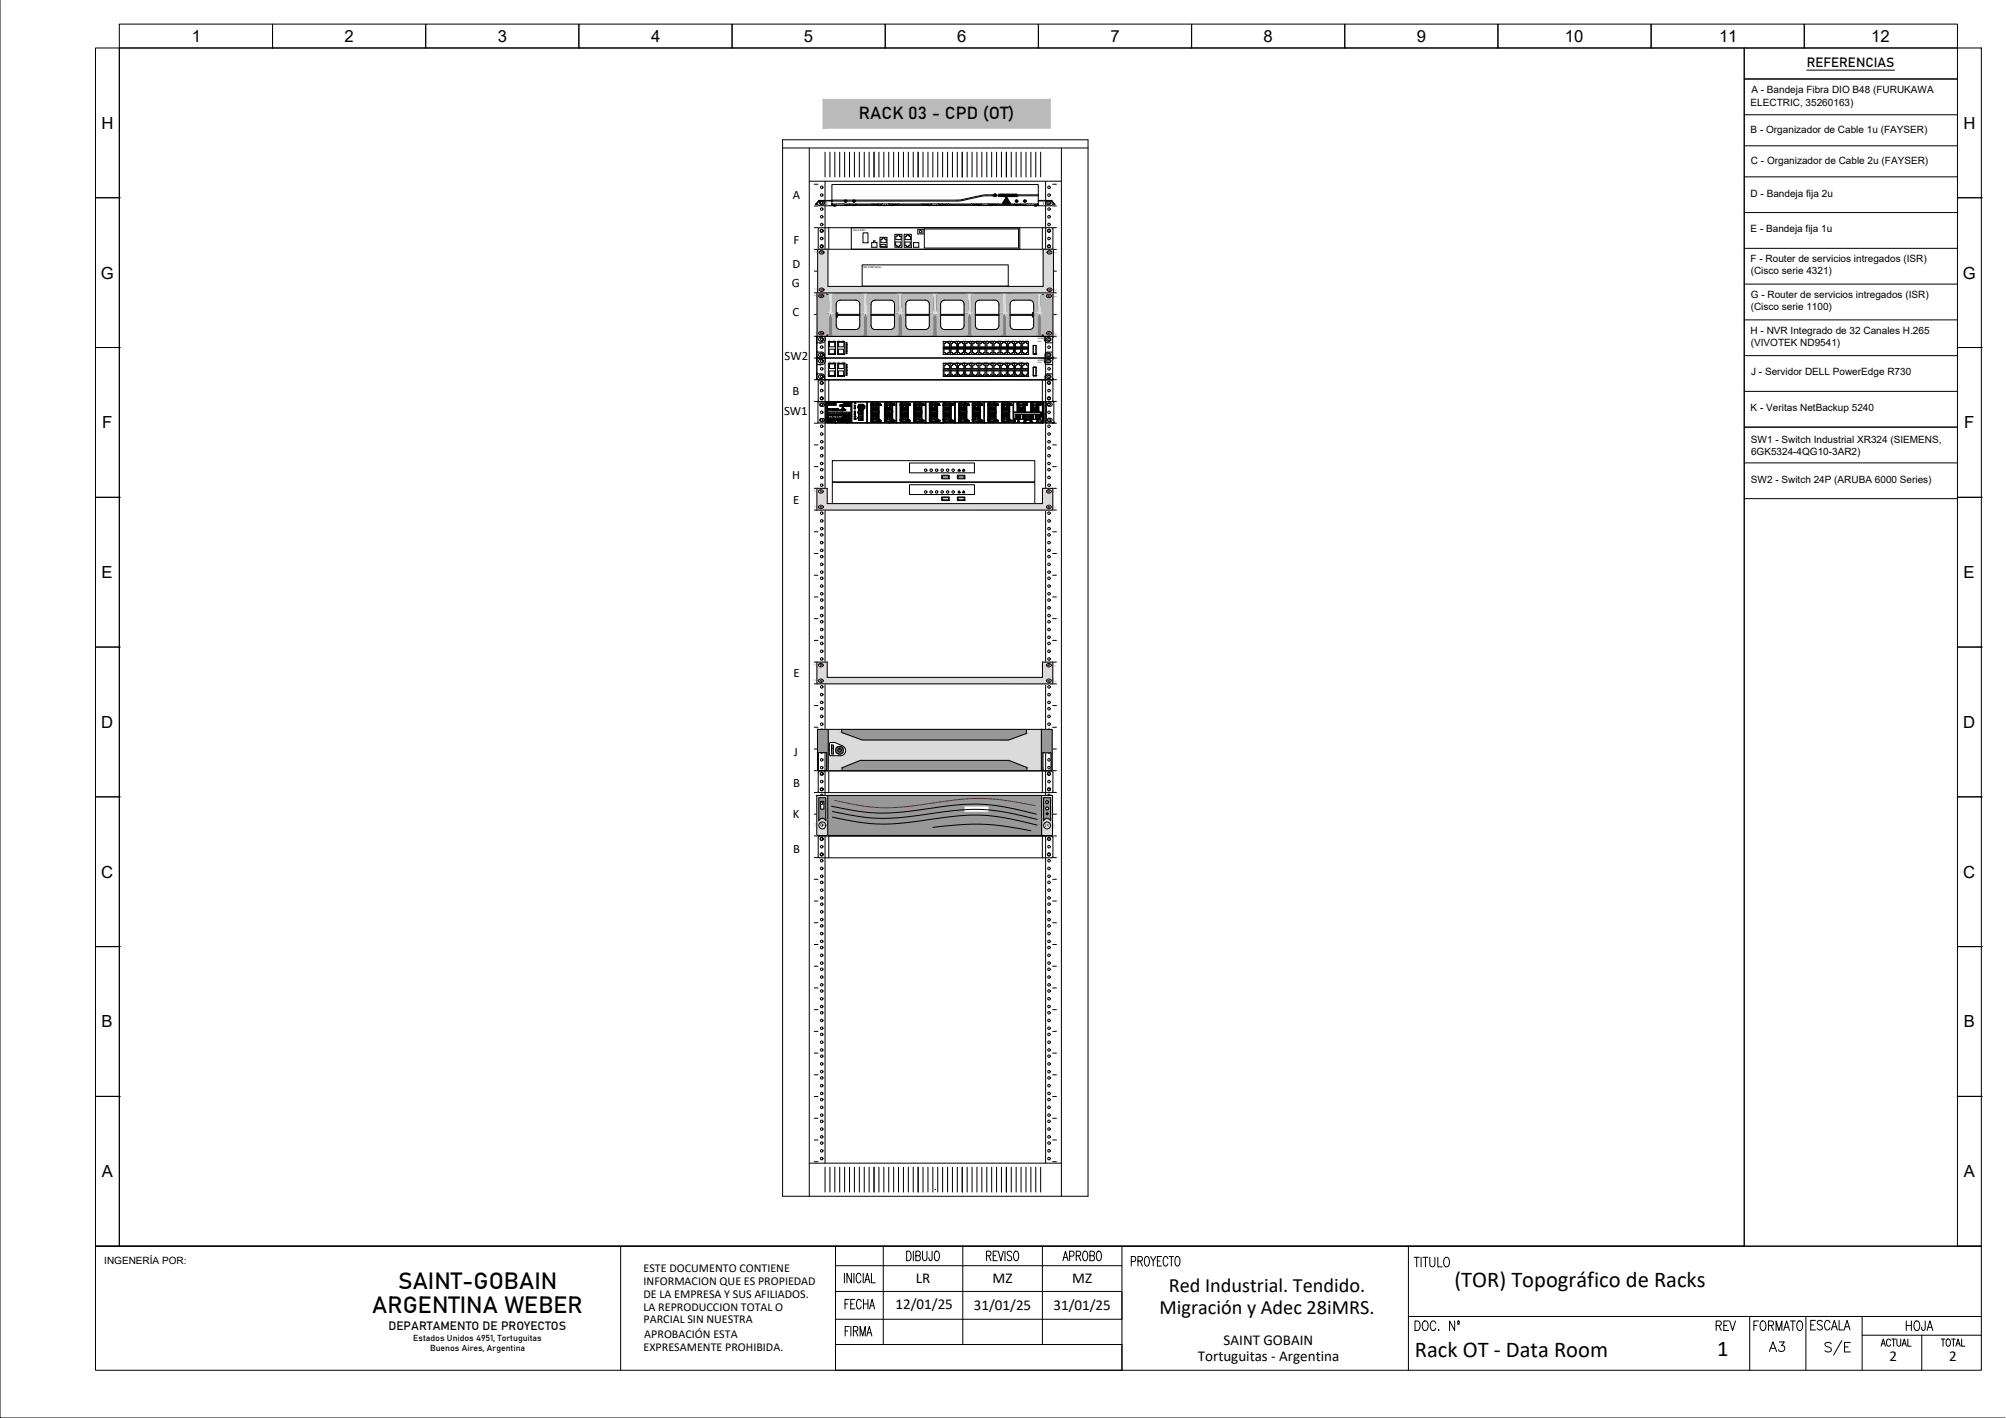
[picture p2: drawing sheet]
<svg xmlns="http://www.w3.org/2000/svg" width="420mm" height="297mm" viewBox="0 0 420 297" stroke-linecap="round" stroke-linejoin="round" font-family="sans-serif">
<defs><g id="words">
<text font-size="6.2" x="381" y="285">S/E</text>
<g font-size="5.3">
<text x="358.1" y="280.1">REV</text>
<text x="397.9" y="280.1">HOJA</text>
<text x="369.4" y="284.3">A3</text>
</g>
<g font-size="4.9">
<text x="78" y="275.1">ARGENTINA WEBER</text>
<text x="83.4" y="270.1">SAINT-GOBAIN</text>
</g>
<g font-size="4.7">
<text x="304.6" y="269.6">(TOR) Topográfico de Racks</text>
<text x="296.4" y="284.4">Rack OT - Data Room</text>
<text x="359.7" y="284.1">1</text>
</g>
<g font-size="4.3">
<text x="242.9" y="275.3">Migración y Adec 28iMRS.</text>
<text x="244.8" y="270.6">Red Industrial. Tendido.</text>
</g>
<text font-size="3.7" x="179.9" y="25">RACK 03 - CPD (OT)</text>
<g font-size="3.5">
<text x="40.2" y="8.9">1</text>
<text x="72.2" y="8.9">2</text>
<text x="104.2" y="8.9">3</text>
<text x="136.4" y="8.9">4</text>
<text x="168.4" y="8.9">5</text>
<text x="200.5" y="8.9">6</text>
<text x="232.6" y="8.9">7</text>
<text x="264.7" y="8.9">8</text>
<text x="296.7" y="8.9">9</text>
<text x="327.7" y="8.9">10</text>
<text x="360.1" y="8.9">11</text>
<text x="391.9" y="8.9">12</text>
<text x="21.2" y="27">H</text>
<text x="411.2" y="27">H</text>
<text x="21.1" y="58.4">G</text>
<text x="411.1" y="58.4">G</text>
<text x="21.4" y="89.7">F</text>
<text x="411.4" y="89.7">F</text>
<text x="21.3" y="121.1">E</text>
<text x="411.3" y="121.1">E</text>
<text x="21.2" y="152.5">D</text>
<text x="411.2" y="152.5">D</text>
<text x="21.2" y="183.9">C</text>
<text x="411.2" y="183.9">C</text>
<text x="21.3" y="215.2">B</text>
<text x="411.3" y="215.2">B</text>
<text x="21.3" y="246.6">A</text>
<text x="411.3" y="246.6">A</text>
</g>
<g font-size="3.2">
<text x="191.8" y="268.8">LR</text>
<text x="207.9" y="268.8">MZ</text>
<text x="224.6" y="268.8">MZ</text>
<text x="187.6" y="274.2">12/01/25</text>
<text x="204" y="274.4">31/01/25</text>
<text x="220.6" y="274.4">31/01/25</text>
<text x="256.3" y="281.7">SAINT GOBAIN</text>
<text x="250.9" y="285.1">Tortuguitas - Argentina</text>
<text x="395.8" y="285.2">2</text>
<text x="408.2" y="285.2">2</text>
</g>
<text font-size="2.8" x="378.4" y="14.1">REFERENCIAS</text>
<g font-size="2.7">
<text x="166.1" y="41.8">A</text>
<text x="166.2" y="51">F</text>
<text x="166" y="56.1">D</text>
<text x="165.8" y="60.1">G</text>
<text x="166" y="66.1">C</text>
<text x="164.3" y="75.4">SW2</text>
<text x="166" y="82.7">B</text>
<text x="164.2" y="87">SW1</text>
<text x="165.9" y="100.3">H</text>
<text x="166.1" y="105.5">E</text>
<text x="166.2" y="141.8">E</text>
<text x="166.3" y="158.4">J</text>
<text x="166.1" y="164.8">B</text>
<text x="166.1" y="171.4">K</text>
<text x="166.1" y="178.6">B</text>
</g>
<g font-size="2.5">
<text x="134.8" y="266.5">ESTE DOCUMENTO CONTIENE</text>
<text x="134.8" y="269.2">INFORMACION QUE ES PROPIEDAD</text>
<text x="134.8" y="271.8">DE LA EMPRESA Y SUS AFILIADOS.</text>
<text x="134.8" y="274.5">LA REPRODUCCION TOTAL O</text>
<text x="81.4" y="278.6">DEPARTAMENTO DE PROYECTOS</text>
<text x="134.8" y="277.2">PARCIAL SIN NUESTRA</text>
<text x="135" y="280.4">APROBACIÓN ESTA</text>
<text x="134.8" y="283">EXPRESAMENTE PROHIBIDA.</text>
</g>
<g font-size="2.1">
<text x="366.7" y="22.1">ELECTRIC, 35260163)</text>
<text x="366.8" y="19.6">A - Bandeja Fibra DIO B48 (FURUKAWA</text>
<text x="366.7" y="27.8">B - Organizador de Cable 1u (FAYSER)</text>
<text x="366.7" y="34.3">C - Organizador de Cable 2u (FAYSER)</text>
<text x="366.7" y="41.2">D - Bandeja fija 2u</text>
<text x="366.7" y="48.7">E - Bandeja fija 1u</text>
<text x="366.7" y="54.9">F - Router de servicios intregados (ISR)</text>
<text x="366.7" y="57.4">(Cisco serie 4321)</text>
<text x="366.7" y="64.9">(Cisco serie 1100)</text>
<text x="366.7" y="62.4">G - Router de servicios intregados (ISR)</text>
<text x="366.7" y="69.9">H - NVR Integrado de 32 Canales H.265</text>
<text x="366.7" y="72.4">(VIVOTEK ND9541)</text>
<text x="366.8" y="78.6">J - Servidor DELL PowerEdge R730</text>
<text x="366.7" y="86.1">K - Veritas NetBackup 5240</text>
<text x="366.7" y="92.7">SW1 - Switch Industrial XR324 (SIEMENS,</text>
<text x="366.8" y="95.3">6GK5324-4QG10-3AR2)</text>
<text x="366.7" y="101.3">SW2 - Switch 24P (ARUBA 6000 Series)</text>
<text x="21.8" y="264.8">INGENERÍA POR:</text>
</g>
<g font-size="1.8">
<text x="86.6" y="280.9">Estados Unidos 4951, Tortuguitas</text>
<text x="90.1" y="283.1">Buenos Aires, Argentina</text>
</g>
<g font-size=".6">
<text x="178.7" y="48.4">Cisco 4321</text>
<text x="180.8" y="56.2">ISR 1100 Series</text>
</g>
<g font-size=".5">
<text x="217.4" y="71.1">aruba</text>
<text x="217.4" y="75.6">aruba</text>
</g>
<g font-size=".4">
<text x="173.6" y="71.5">25</text>
<text x="174.5" y="71.5">26</text>
<text x="175.5" y="71.5">27</text>
<text x="176.4" y="71.5">28</text>
<text x="197.6" y="71.5">1</text>
<text x="198.7" y="71.5">2</text>
<text x="199.1" y="71.5">3</text>
<text x="200.2" y="71.5">4</text>
<text x="200.6" y="71.5">5</text>
<text x="201.7" y="71.5">6</text>
<text x="202.1" y="71.5">7</text>
<text x="203.2" y="71.5">8</text>
<text x="203.6" y="71.5">9</text>
<text x="204.5" y="71.5">10</text>
<text x="205.1" y="71.5">11</text>
<text x="206" y="71.5">12</text>
<text x="206.6" y="71.5">13</text>
<text x="207.5" y="71.5">14</text>
<text x="208.1" y="71.5">15</text>
<text x="209" y="71.5">16</text>
<text x="209.6" y="71.5">17</text>
<text x="210.5" y="71.5">18</text>
<text x="211.1" y="71.5">19</text>
<text x="212" y="71.5">20</text>
<text x="212.6" y="71.5">21</text>
<text x="213.5" y="71.5">22</text>
<text x="214.1" y="71.5">23</text>
<text x="215" y="71.5">24</text>
<text x="217.4" y="71.6">6000</text>
<text x="173.6" y="76.1">25</text>
<text x="174.5" y="76.1">26</text>
<text x="175.5" y="76.1">27</text>
<text x="176.4" y="76.1">28</text>
<text x="197.6" y="76.1">1</text>
<text x="198.7" y="76.1">2</text>
<text x="199.1" y="76.1">3</text>
<text x="200.2" y="76.1">4</text>
<text x="200.6" y="76.1">5</text>
<text x="201.7" y="76.1">6</text>
<text x="202.1" y="76.1">7</text>
<text x="203.2" y="76.1">8</text>
<text x="203.6" y="76.1">9</text>
<text x="204.5" y="76.1">10</text>
<text x="205.1" y="76.1">11</text>
<text x="206" y="76.1">12</text>
<text x="206.6" y="76.1">13</text>
<text x="207.5" y="76.1">14</text>
<text x="208.1" y="76.1">15</text>
<text x="209" y="76.1">16</text>
<text x="209.6" y="76.1">17</text>
<text x="210.5" y="76.1">18</text>
<text x="211.1" y="76.1">19</text>
<text x="212" y="76.1">20</text>
<text x="212.6" y="76.1">21</text>
<text x="213.5" y="76.1">22</text>
<text x="214.1" y="76.1">23</text>
<text x="215" y="76.1">24</text>
<text x="217.4" y="76.1">6000</text>
</g>
</g></defs>
<!-- layer: Ordenador de Cables 1U -->
<g fill="none" stroke="#000" stroke-width=".21">
<path d="M171.4 79.8l.2-.2h48.7l.2 .3v4l-.2 .2h-48.7l-.2-.2zM173.6 79.6v4.5M218.3 79.6v4.5M171.4 161.6l.2-.1h48.7l.2 .3v4l-.2 .2h-48.7l-.2-.2zM171.6 179.7h48.7M171.6 179.7l-.2-.3v-4l.2-.2h48.7l.2 .2v4l-.2 .3M173.6 161.5v4.5M173.6 175.2v4.5M218.3 161.5v4.5M218.3 175.2v4.5"/>
<circle cx="172.1" cy="80.2" r=".33"/>
<circle cx="172.1" cy="83.4" r=".33"/>
<circle cx="219.7" cy="80.2" r=".33"/>
<circle cx="219.7" cy="83.4" r=".33"/>
<circle cx="172.1" cy="179" r=".33"/>
<circle cx="172.1" cy="175.7" r=".33"/>
<circle cx="172.1" cy="162.1" r=".33"/>
<circle cx="172.1" cy="165.3" r=".33"/>
<circle cx="219.7" cy="162.1" r=".33"/>
<circle cx="219.7" cy="175.7" r=".33"/>
<circle cx="219.7" cy="165.3" r=".33"/>
<circle cx="219.7" cy="179" r=".33"/>
</g>
<!-- layer: Textos - Nombre de Racks -->
<path d="M172.4 20.8v6.1l47.6-6.1zM172.4 26.9l47.6-6.1v6.1z" fill="#bababa" stroke="#bababa" stroke-width=".21"/>
<!-- layer: NVR - Vivotek ND9541 -->
<g fill="none" stroke="#000" stroke-width=".21">
<path d="M174.3 96.5h42.4v4.4h-42.4zM190.5 97h13.6v2h-13.6zM197.2 99.5h1.6v.8h-1.6zM197.4 99.7h1.3v.4h-1.3zM200.5 99.5h1.6v.8h-1.6zM200.7 99.7h1.2v.4h-1.2zM174.3 101.1h42.4v4.4h-42.4zM190.5 101.5h13.6v2.1h-13.6zM197.2 104.1h1.6v.8h-1.6zM197.4 104.2h1.3v.5h-1.3zM200.5 104.1h1.6v.8h-1.6zM200.7 104.2h1.2v.5h-1.2z"/>
<circle cx="193.9" cy="98.5" r=".26"/>
<circle cx="195" cy="98.5" r=".26"/>
<circle cx="196.2" cy="98.5" r=".26"/>
<circle cx="197.3" cy="98.5" r=".26"/>
<circle cx="198.5" cy="98.5" r=".26"/>
<circle cx="199.6" cy="98.5" r=".26"/>
<circle cx="200.8" cy="98.6" r=".11"/>
<circle cx="200.9" cy="98.4" r=".11"/>
<circle cx="201" cy="98.6" r=".11"/>
<circle cx="201.7" cy="98.6" r=".11"/>
<circle cx="201.8" cy="98.4" r=".11"/>
<circle cx="201.9" cy="98.6" r=".11"/>
<circle cx="193.9" cy="103" r=".26"/>
<circle cx="195" cy="103" r=".26"/>
<circle cx="196.2" cy="103" r=".26"/>
<circle cx="197.3" cy="103" r=".26"/>
<circle cx="198.5" cy="103" r=".26"/>
<circle cx="199.6" cy="103" r=".26"/>
<circle cx="200.8" cy="103.2" r=".11"/>
<circle cx="200.9" cy="102.9" r=".11"/>
<circle cx="201" cy="103.2" r=".11"/>
<circle cx="201.7" cy="103.2" r=".11"/>
<circle cx="201.8" cy="102.9" r=".11"/>
<circle cx="201.9" cy="103.2" r=".11"/>
</g>
<!-- layer: Router - Cisco 4321 -->
<g fill="none" stroke="#000" stroke-width=".21">
<path d="M171.4 47.8l.2-.1h48.7l.2 .3v4l-.2 .2h-48.7l-.2-.2zM173.6 47.7v4.5M178.3 47.7h35.3v4.5h-35.3zM180.8 48.8h1v2.1h-1zM182.6 50.8h.4v-.4h.3v.4h.4v1h-1.1zM184.3 49.7h1.5v2.1h-1.5zM184.5 51.2h1.1v.5h-1.1zM184.5 50.1h.3l.1-.2h.4l.1 .2h.2v.7h-1.1zM187.4 49.1h1.5v2.7h-1.5zM187.6 50.7h1.1v.7h-.3l-.1 .3h-.4l-.1-.3h-.2zM187.6 49.5h.3l.1-.3h.4l.1 .3h.2v.7h-1.1zM189.4 49.1h1.5v2.7h-1.5z"/>
<path d="M189.5 50.7h1.1v.7h-.2l-.1 .3h-.4l-.1-.3h-.3zM189.6 49.5h.2l.1-.3h.4l.1 .3h.3v.7h-1.1zM191.3 50.8h1.1v1h-1.1zM192.2 48h1.1v1h-1.1zM193.6 48h19.7v4h-19.7zM218.3 47.7v4.5"/>
<circle cx="172.1" cy="51.6" r=".33"/>
<circle cx="172.1" cy="48.3" r=".33"/>
<circle cx="192.8" cy="48.5" r=".26"/>
<circle cx="219.7" cy="48.3" r=".33"/>
<circle cx="219.7" cy="51.6" r=".33"/>
</g>
<!-- layer: ODF -->
<g fill="none" stroke="#000" stroke-width=".21">
<path d="M25 10.1h340.3v250.9h-340.3zM170.9 42.6l.1 .1M170.9 42.6v.3l.1-.2M171.2 42.6h.1M171.2 42.6l.2 .4 .3 .1h2.9M171.4 42.1h.1M171.4 42.1l-.5 .5M171.5 42.1l-.5 .6M171.6 42.1h5.2M171.6 42v.1M171.6 42h2.6M171.6 42l-.2 .1"/>
<path d="M171.6 42.1h-.1M171.6 42.3l.8-.1 .3 .3-.1 .3h-.7l-.3-.2zM174.2 42h.1M174.2 42l.1 .1M174.2 42.9h43.3M174.2 41.9h2.7M174.2 42.7h43.3M174.2 42.6l.2 .2M174.4 42.8h-.1l.1 .2M174.4 42.8v.1M174.4 42.7v.3M174.5 43l.3 .2 .4-.2"/>
<path d="M175.2 42.7v.2M175.4 43v.1M175.5 42.9h.1M175.6 42.9h.1M175.7 42.9h.1M175.7 42.8l-.1 .1M175.7 42.8h1M175.7 42.8v.1M176 43v.1M176.5 42.7v.1M176.6 43v.1M176.7 42.7v.2"/>
<path d="M176.7 42.8h.1M176.8 43v.1M177 42.1l.1 .1M177.1 42.1h.1M177.1 42.2h.1M177.1 42.1l-.1-.1v.1M177.2 42.1h.1M177.2 42.2h-.1M177.2 42.1v.1M177.3 41.9h1.4M177.4 43v.1M177.4 42.1h1.2"/>
<path d="M178 42.8h.1M178 42.7v.2M178.6 43v.1M178.8 42.1h.1M178.8 42.1v.2l.1-.1M178.8 42.1v.1M178.8 42v.1M178.8 42l.1 .1M178.9 42l-.1 .1M178.9 42.1h.1M178.9 42.2h.1M178.9 42.1v.1"/>
<path d="M179 41.9h21.5M179.1 43v.1M179.3 42.8h.1M179.3 42.7v.2M182.6 42.9h.1M182.6 42.7v.2M182.6 42.8h.1M184 43v.1M184 42.7v.1M184.5 43v.1M184.9 42.8v.1M184.9 42.8h-2.3"/>
<path d="M184.9 42.9h.1M185.1 42.9h.1M185.1 43v.1M185.3 43v.1M185.3 42.9h.1M185.3 42.7v.2M185.4 42.9h-.1M185.5 42.9h.1M185.6 42.9h.1M185.6 42.7v.2M185.9 43v.1M185.9 42.9h.1"/>
<path d="M186 42.9h.1M186.1 42.8h.1M186.1 42.7v.2M186.1 42.9h-.1M186.1 42.9h.1M186.1 42.8h2.2M186.1 42.8v.1M186.4 43v.1M186.9 42.7v.1M187 43v.1M188.3 42.9h.1M188.3 42.7v.2"/>
<path d="M188.3 42.8h.1M193 42.9h.1M193.1 42.9h.1M193.1 42.7l-.1 .2M193.1 42.8h.1M194.4 43v.1M194.4 42.7v.1M194.9 43v.1M195.3 42.8v.1M195.3 42.8h-2.2M195.3 42.9h.1M195.4 42.9h.1"/>
<path d="M195.5 42.9h.1M195.5 43v.1M195.7 43v.1M195.7 42.7v.2M195.8 42.9h.1M195.8 42.9h-.1M195.9 42.9h.1M196 42.9h.1M196 42.7v.2M196.3 43v.1M196.3 42.9h.1M196.4 42.9h.1"/>
<path d="M196.5 42.8h.1M196.5 42.7v.2M196.5 42.9h-.1M196.5 42.8v.1M196.5 42.8h2.2M196.8 43v.1M197.3 42.7v.1M197.4 43v.1M198.7 42.9h.1M198.7 42.8h.1M198.7 42.7v.2M203.5 42.7v.2"/>
<path d="M203.5 42.8h.1M203.5 42.9h.1M204.8 43v.1M204.8 42.7v.1M205.4 43v.1M205.5 41.1l-4.7 1h-21.7M205.5 41.1l2.3-.1v-.2l-2.1 .1-5.2 1M205.7 42.8v.1M205.7 42.8h-2.2M205.7 42.9h.1M205.8 42.9h.1M205.9 42.9h.1"/>
<path d="M205.9 43v.1M206.1 43v.1M206.2 42.9h.1M206.2 42.7v.2M206.2 42.9h-.1M206.4 42.9h.1M206.4 42.7l.1 .2M206.7 43v.1M206.7 42.9h.1M206.8 42.9h.1M206.9 42.9h.1M206.9 42.8v.1"/>
<path d="M206.9 42.8h2.2M207.2 43v.1M207.8 42.7v.1M207.8 43v.1M208 40.8l.5-.1 .3 .3-.5 .2-.3-.2zM208.3 40.8h.3h-.2l.1 .1v.1h-.3zM208.3 40.9v.1M208.5 40.9l-.2 .1M209.1 42.9h.1M209.1 42.7v.2M209.1 42.8h.1M209.6 40.7l-.3 .1 .2 .2-.4 .2 .1-.5h.6l-.1 .3"/>
<path d="M209.6 40.7v.4l.1 .1 .2-.1 .1-.4-.2 .4-.1-.1M209.7 41h.1M210.1 42.5l.1 .1M210.1 42.5h.1M210.1 40.7h.4v.5h-.2v-.2l-.3 .2zM210.2 42.5h.1M210.2 42.6h-.1M210.2 42.5v.1M210.2 42.6h.1M210.2 42.5l.1 .1M210.2 42.5l-.1 .1M210.3 40.8l.1 .1z"/>
<path d="M210.3 42.6h.1M210.3 42.5v.1M210.3 42.5h.1M210.4 42.5v.1M210.4 42.6h.1M210.4 42.6h-.1M210.4 42.5h.1M210.5 42.4h.1M210.5 42.6h.1M210.5 42.5h.1M210.5 42.5l-.1 .1M210.5 42.5v.1"/>
<path d="M210.5 42.3v.1M210.6 42.6h.1M210.6 42.4h-.1M210.6 42.4h.1M210.6 41.9h.1M210.6 42.7h.1M210.6 42.5v.1M210.6 42.5h.1M210.6 42.5l.1 .1M210.6 41.8h.1M210.6 42h.1M210.6 42.6v.1"/>
<path d="M210.6 41.8l.1 .1M210.6 42.3l.2 .1M210.7 42.4h-.1M210.7 42.4h.1M210.7 42.6h-.1M210.7 42h.1M210.7 41.9h.1M210.7 42.6h.1M210.7 41.8v.1M210.7 42.3v.1M210.7 41.8h.1M210.7 41.7v.1"/>
<path d="M210.7 42.1h.1M210.7 42h-.1M210.7 42.5h.1M210.7 41h.1l.2-.3-.1 .4-.2 .1M210.7 41l.1-.3h-.2v.4l.1 .1M210.7 41h.1M210.7 42.5v.1M210.7 42.5l.1 .1M210.7 42.3l.1 .1M210.7 42.3l-.1 .1M210.8 41.4h.1M210.8 41.2h.1"/>
<path d="M210.8 41.4l-.4 .8h.8l-.4-.8M210.8 41.2l-.8 1.5M210.8 41.8h.1M210.8 42.1h.1M210.8 42l-.1 .1M210.8 42.6h.1M210.8 42h.1M210.8 42.4h.1M210.8 42v.1M210.8 41.7v.1M210.8 42.4h-.1M210.8 41.7h.1"/>
<path d="M210.8 41.5l-.4 .7h.8l-.3-.3M210.8 41.5l.2 .4h-.1M210.8 42.5l.1 .1M210.8 42.5v.1M210.8 42l.1 .1M210.8 41.2l.8 1.5h-1.6M210.9 42.3h.1M210.9 42v.1M210.9 42.3v.1M210.9 42.3l-.1 .1M210.9 41.8h.1M210.9 42h.1"/>
<path d="M210.9 42.6h-.1M210.9 41.9h.1M210.9 41.9v.1M210.9 41.8v.1M210.9 41.7l-.1 .1M210.9 42.1h.1M210.9 41.7v.1M210.9 42.4h.1M210.9 42.3l.1 .1M211 42h.1M211 42.6h.1M211 41.8h.1"/>
<path d="M211 41.8l-.1 .1M211 42.4h.1M211 42.5h.1M211 42.5v.1M211 42.4h-.2M211 42.4h-.1M211.1 42.4h.1M211.1 42.4h-.1M211.1 42.3v.1M211.1 42.3l-.1 .1M211.1 42.5h.1M211.1 42.5l.1 .1"/>
<path d="M211.1 40.7h.2l-.1 .2 .4-.2-.2 .2 .1 .3 .3-.5h.1l.1 .5h-.7v-.2l-.3 .2zM211.1 42.6h.1M211.2 42.5h.1M211.2 42.5v.1M211.2 42.6h.1M211.3 42.6h.1M211.3 42.6h-.1M211.3 42.5h.1M211.3 42.5v.1M211.4 42.5v.1M211.4 42.5h.1M211.4 42.6h.1"/>
<path d="M211.4 42.6h-.1M211.5 42.5h.1M211.5 42.5l-.1 .1M211.8 40.8l-.1 .2zM212 40.7h.2v.3l.1-.3 .2 .3 .2-.3-.2 .5h-.1l-.1-.3-.2 .3zM212.5 42.8h.1M212.5 42.7v.2M212.6 43v.1M212.8 40.7h.2l.1 .5h-.5zM212.9 42.1l-.1 .1h.1M212.9 42.1h.1M212.9 42.1v.1"/>
<path d="M212.9 42.2h.1M212.9 40.8l-.1 .2zM212.9 42v.1M212.9 42l.1 .1M213 42.1h-.1M213 42.1h.1l-.2 .1M213 42.1h.1M213 42.1l-.1 .1M213 42.2h.1M213 42.2h-.1M213.2 43v.1M213.8 42.8h.1"/>
<path d="M213.8 42.7v.2M214.4 43v.1M214.6 42.1h.1M214.6 42.1v.1M214.6 42.2h.1M214.6 42l.1 .1M214.6 42v.1M214.7 42.2h.1M214.7 42.1h.1M214.7 42.1h-.1M214.7 42.1v.1M214.9 43v.1"/>
<path d="M215.1 42.7v.2M215.1 42.7v.1M215.2 43v.1M215.2 42.7v.1M215.8 43v.1M216.1 42.8h.1M216.1 42.8h-1M216.1 42.9h.1M216.1 42.7v.2M216.2 42.9h.1M216.3 42.9h.1M216.3 43v.1"/>
<path d="M216.5 42.7v.2M216.5 43l.4 .2 .3-.2M216.6 43l.3 .2 .4-.2M217.3 42.7v.3l.2-.2-.2 .1M217.4 42.8l-.1 .1M217.5 42h2.7v.1h-2.7zM217.5 40.8h-4.3v.2h4.3M217.5 42.6l-.2 .3M217.5 42.1v.1M219.1 42.3l.8-.1 .3 .3-.2 .2-.6 .1-.3-.2zM220.2 42l.1 .1M220.2 42.1h.1"/>
<path d="M220.2 42.1l.7 .8 .1-.1-.2-.2M220.3 42.1h-.1M220.3 42.1l.5 .5M220.6 42.6h.1M220.6 42.6l-.3 .4-.2 .1h-2.6l-.1-4.4-43.2 .1v4.2h43.3M220.8 42.6l-.1 .1"/>
<circle cx="177.1" cy="42.1" r=".28"/>
<circle cx="178.9" cy="42.1" r=".28"/>
<circle cx="208.4" cy="40.9" r=".25"/>
<circle cx="212.9" cy="42.1" r=".28"/>
<circle cx="214.7" cy="42.1" r=".28"/>
</g>
<g fill="none" stroke="#808080" stroke-width=".21">
<path d="M173.2 42.1v1M175.5 42.7v.2h-.3M175.6 42.7v.2M175.7 42.9h1M176.3 42.7v.1M182.6 42.9h.1M184.3 42.7v.1M184.9 42.7v.2M185.1 42.7v.2M185.5 42.7v.2h-.2M185.9 42.7v.2M186 42.7v.2"/>
<path d="M186.7 42.7v.1M188.3 42.9h.1M193 42.9h.1M194.7 42.7v.1M195.4 42.7v.2M195.5 42.7v.2M195.9 42.7v.2h-.2M196.3 42.7v.2M196.4 42.7v.2M197.1 42.7v.1M198.7 42.9h.1M203.5 42.9h.1"/>
<path d="M205.1 42.7v.1M205.8 42.7v.2M205.9 42.7v.2M206.3 42.7v.2h-.1M206.7 42.7v.2M206.8 42.7v.2M207.5 42.7v.1M209.1 42.9h.1M215.1 42.9h1M215.5 42.7v.1M216.2 42.7v.2M216.3 42.7v.2h.2"/>
<path d="M218.6 42.1v1"/>
</g>
<!-- layer: Router - Cisco 1100 -->
<path d="M180.6 55.5h30.6v4.4h-30.6z" fill="none" stroke="#000" stroke-width=".21"/>
<!-- layer: Rack - Base 45U -->
<g fill="none" stroke="#000" stroke-width=".21">
<path d="M163.9 29.3h64v221.3h-64zM163.9 31h64M169.5 31v219.6M169.5 38h52.8M170.5 38.6h.8M172.8 31.9v5.2M172.8 38v205.7M173.8 31.9v5.2M174.9 31.9v5.2M175.9 31.9v5.2M176.9 31.9v5.2M177.9 31.9v5.2"/>
<path d="M179 31.9v5.2M180 31.9v5.2M181 31.9v5.2M182 31.9v5.2M183.1 31.9v5.2M184.1 31.9v5.2M185.1 31.9v5.2M186.1 31.9v5.2M187.2 31.9v5.2M188.2 31.9v5.2M189.2 31.9v5.2M190.3 31.9v5.2"/>
<path d="M191.3 31.9v5.2M192.3 31.9v5.2M193.3 31.9v5.2M194.4 31.9v5.2M195.4 31.9v5.2M196.4 31.9v5.2M197.4 31.9v5.2M198.5 31.9v5.2M199.5 31.9v5.2M200.5 31.9v5.2M201.5 31.9v5.2M202.6 31.9v5.2"/>
<path d="M203.6 31.9v5.2M204.6 31.9v5.2M205.6 31.9v5.2M206.7 31.9v5.2M207.7 31.9v5.2M208.7 31.9v5.2M209.8 31.9v5.2M210.8 31.9v5.2M211.8 31.9v5.2M212.8 31.9v5.2M213.9 31.9v5.2M214.9 31.9v5.2"/>
<path d="M215.9 31.9v5.2M216.9 31.9v5.2M218 31.9v5.2M219 38v205.7M220.5 38.6h.8M222.3 31v219.6M170.5 56.8h.8M170.5 52.3h.8M170.5 47.7h.8M170.5 43.1h.8M220.5 56.8h.8M220.5 52.3h.8"/>
<path d="M220.5 47.7h.8M220.5 43.1h.8M170.5 79.5h.8M170.5 75h.8M170.5 70.4h.8M170.5 65.9h.8M170.5 61.3h.8M220.5 79.5h.8M220.5 75h.8M220.5 70.4h.8M220.5 65.9h.8M220.5 61.3h.8"/>
<path d="M170.5 97.8h.8M170.5 93.2h.8M170.5 88.6h.8M170.5 84.1h.8M220.5 97.8h.8M220.5 93.2h.8M220.5 88.6h.8M220.5 84.1h.8M170.5 115.9h.8M170.5 111.4h.8M170.5 106.8h.8M170.5 102.3h.8"/>
<path d="M220.5 115.9h.8M220.5 111.4h.8M220.5 106.8h.8M220.5 102.3h.8M170.5 138.7h.8M170.5 134.1h.8M170.5 129.6h.8M170.5 125h.8M170.5 120.5h.8M220.5 138.7h.8M220.5 134.1h.8M220.5 129.6h.8"/>
<path d="M220.5 125h.8M220.5 120.5h.8M170.5 156.9h.8M170.5 152.3h.8M170.5 147.8h.8M170.5 143.3h.8M220.5 156.9h.8M220.5 152.3h.8M220.5 147.8h.8M220.5 143.3h.8M170.5 179.6h.8M170.5 175.1h.8"/>
<path d="M170.5 170.5h.8M170.5 166h.8M170.5 161.4h.8M220.5 179.6h.8M220.5 175.1h.8M220.5 170.5h.8M220.5 166h.8M220.5 161.4h.8M170.5 197.9h.8M170.5 193.3h.8M170.5 188.8h.8M170.5 184.2h.8"/>
<path d="M220.5 197.9h.8M220.5 193.3h.8M220.5 188.8h.8M220.5 184.2h.8M170.5 216h.8M170.5 211.5h.8M170.5 206.9h.8M170.5 202.4h.8M220.5 216h.8M220.5 211.5h.8M220.5 206.9h.8M220.5 202.4h.8"/>
<path d="M170.5 238.8h.8M170.5 234.3h.8M170.5 229.7h.8M170.5 225.1h.8M170.5 220.6h.8M220.5 238.8h.8M220.5 234.3h.8M220.5 229.7h.8M220.5 225.1h.8M220.5 220.6h.8M169.5 243.7h52.8M170.5 243.4h.8"/>
<path d="M172.8 244.5v5.2M173.8 244.5v5.2M174.9 244.5v5.2M175.9 244.5v5.2M176.9 244.5v5.2M177.9 244.5v5.2M179 244.5v5.2M180 244.5v5.2M181 244.5v5.2M182 244.5v5.2M183.1 244.5v5.2M184.1 244.5v5.2"/>
<path d="M185.1 244.5v5.2M186.1 244.5v5.2M187.2 244.5v5.2M188.2 244.5v5.2M189.2 244.5v5.2M190.3 244.5v5.2M191.3 244.5v5.2M192.3 244.5v5.2M193.3 244.5v5.2M194.4 244.5v5.2M195.4 244.5v5.2M195.9 249.2h.1"/>
<path d="M196.4 244.5v5.2M197.4 244.5v5.2M198.5 244.5v5.2M199.5 244.5v5.2M200.5 244.5v5.2M201.5 244.5v5.2M202.6 244.5v5.2M203.6 244.5v5.2M204.6 244.5v5.2M205.6 244.5v5.2M206.7 244.5v5.2M207.7 244.5v5.2"/>
<path d="M208.7 244.5v5.2M209.8 244.5v5.2M210.8 244.5v5.2M211.8 244.5v5.2M212.8 244.5v5.2M213.9 244.5v5.2M214.9 244.5v5.2M215.9 244.5v5.2M216.9 244.5v5.2M218 244.5v5.2M220.5 243.4h.8"/>
<circle cx="172.1" cy="39.2" r=".27"/>
<circle cx="219.7" cy="39.2" r=".27"/>
<circle cx="172.1" cy="56.1" r=".27"/>
<circle cx="172.1" cy="59.1" r=".27"/>
<circle cx="172.1" cy="54.5" r=".27"/>
<circle cx="172.1" cy="51.6" r=".27"/>
<circle cx="172.1" cy="45.4" r=".27"/>
<circle cx="172.1" cy="43.8" r=".27"/>
<circle cx="172.1" cy="57.4" r=".27"/>
<circle cx="172.1" cy="40.9" r=".27"/>
<circle cx="172.1" cy="52.9" r=".27"/>
<circle cx="172.1" cy="42.5" r=".27"/>
<circle cx="172.1" cy="50" r=".27"/>
<circle cx="172.1" cy="48.3" r=".27"/>
<circle cx="172.1" cy="47" r=".27"/>
<circle cx="219.7" cy="48.3" r=".27"/>
<circle cx="219.7" cy="43.8" r=".27"/>
<circle cx="219.7" cy="40.9" r=".27"/>
<circle cx="219.7" cy="57.4" r=".27"/>
<circle cx="219.7" cy="47" r=".27"/>
<circle cx="219.7" cy="45.4" r=".27"/>
<circle cx="219.7" cy="42.5" r=".27"/>
<circle cx="219.7" cy="59.1" r=".27"/>
<circle cx="219.7" cy="56.1" r=".27"/>
<circle cx="219.7" cy="52.9" r=".27"/>
<circle cx="219.7" cy="54.5" r=".27"/>
<circle cx="219.7" cy="51.6" r=".27"/>
<circle cx="219.7" cy="50" r=".27"/>
<circle cx="172.1" cy="69.8" r=".27"/>
<circle cx="172.1" cy="77.3" r=".27"/>
<circle cx="172.1" cy="78.9" r=".27"/>
<circle cx="172.1" cy="75.6" r=".27"/>
<circle cx="172.1" cy="74.3" r=".27"/>
<circle cx="172.1" cy="68.2" r=".27"/>
<circle cx="172.1" cy="60.7" r=".27"/>
<circle cx="172.1" cy="71.1" r=".27"/>
<circle cx="172.1" cy="72.7" r=".27"/>
<circle cx="172.1" cy="63.6" r=".27"/>
<circle cx="172.1" cy="62" r=".27"/>
<circle cx="172.1" cy="66.5" r=".27"/>
<circle cx="172.1" cy="65.2" r=".27"/>
<circle cx="219.7" cy="75.6" r=".27"/>
<circle cx="219.7" cy="77.3" r=".27"/>
<circle cx="219.7" cy="66.5" r=".27"/>
<circle cx="219.7" cy="65.2" r=".27"/>
<circle cx="219.7" cy="62" r=".27"/>
<circle cx="219.7" cy="68.2" r=".27"/>
<circle cx="219.7" cy="63.6" r=".27"/>
<circle cx="219.7" cy="60.7" r=".27"/>
<circle cx="219.7" cy="74.3" r=".27"/>
<circle cx="219.7" cy="78.9" r=".27"/>
<circle cx="219.7" cy="71.1" r=".27"/>
<circle cx="219.7" cy="72.7" r=".27"/>
<circle cx="219.7" cy="69.8" r=".27"/>
<circle cx="172.1" cy="89.3" r=".27"/>
<circle cx="172.1" cy="84.7" r=".27"/>
<circle cx="172.1" cy="83.4" r=".27"/>
<circle cx="172.1" cy="97.1" r=".27"/>
<circle cx="172.1" cy="95.5" r=".27"/>
<circle cx="172.1" cy="81.8" r=".27"/>
<circle cx="172.1" cy="80.2" r=".27"/>
<circle cx="172.1" cy="92.5" r=".27"/>
<circle cx="172.1" cy="90.9" r=".27"/>
<circle cx="172.1" cy="88" r=".27"/>
<circle cx="172.1" cy="86.4" r=".27"/>
<circle cx="172.1" cy="98.4" r=".27"/>
<circle cx="172.1" cy="93.8" r=".27"/>
<circle cx="219.7" cy="95.5" r=".27"/>
<circle cx="219.7" cy="93.8" r=".27"/>
<circle cx="219.7" cy="92.5" r=".27"/>
<circle cx="219.7" cy="81.8" r=".27"/>
<circle cx="219.7" cy="88" r=".27"/>
<circle cx="219.7" cy="98.4" r=".27"/>
<circle cx="219.7" cy="90.9" r=".27"/>
<circle cx="219.7" cy="80.2" r=".27"/>
<circle cx="219.7" cy="89.3" r=".27"/>
<circle cx="219.7" cy="84.7" r=".27"/>
<circle cx="219.7" cy="97.1" r=".27"/>
<circle cx="219.7" cy="86.4" r=".27"/>
<circle cx="219.7" cy="83.4" r=".27"/>
<circle cx="172.1" cy="104.6" r=".27"/>
<circle cx="172.1" cy="102.9" r=".27"/>
<circle cx="172.1" cy="119.8" r=".27"/>
<circle cx="172.1" cy="116.6" r=".27"/>
<circle cx="172.1" cy="115.3" r=".27"/>
<circle cx="172.1" cy="113.7" r=".27"/>
<circle cx="172.1" cy="110.7" r=".27"/>
<circle cx="172.1" cy="112" r=".27"/>
<circle cx="172.1" cy="118.2" r=".27"/>
<circle cx="172.1" cy="101.6" r=".27"/>
<circle cx="172.1" cy="100" r=".27"/>
<circle cx="172.1" cy="109.1" r=".27"/>
<circle cx="172.1" cy="106.2" r=".27"/>
<circle cx="172.1" cy="107.5" r=".27"/>
<circle cx="219.7" cy="104.6" r=".27"/>
<circle cx="219.7" cy="113.7" r=".27"/>
<circle cx="219.7" cy="107.5" r=".27"/>
<circle cx="219.7" cy="116.6" r=".27"/>
<circle cx="219.7" cy="102.9" r=".27"/>
<circle cx="219.7" cy="119.8" r=".27"/>
<circle cx="219.7" cy="118.2" r=".27"/>
<circle cx="219.7" cy="115.3" r=".27"/>
<circle cx="219.7" cy="110.7" r=".27"/>
<circle cx="219.7" cy="106.2" r=".27"/>
<circle cx="219.7" cy="101.6" r=".27"/>
<circle cx="219.7" cy="109.1" r=".27"/>
<circle cx="219.7" cy="112" r=".27"/>
<circle cx="219.7" cy="100" r=".27"/>
<circle cx="172.1" cy="121.1" r=".27"/>
<circle cx="172.1" cy="134.8" r=".27"/>
<circle cx="172.1" cy="122.8" r=".27"/>
<circle cx="172.1" cy="127.3" r=".27"/>
<circle cx="172.1" cy="124.4" r=".27"/>
<circle cx="172.1" cy="138" r=".27"/>
<circle cx="172.1" cy="133.5" r=".27"/>
<circle cx="172.1" cy="131.9" r=".27"/>
<circle cx="172.1" cy="128.9" r=".27"/>
<circle cx="172.1" cy="130.2" r=".27"/>
<circle cx="172.1" cy="139.3" r=".27"/>
<circle cx="172.1" cy="136.4" r=".27"/>
<circle cx="172.1" cy="125.7" r=".27"/>
<circle cx="219.7" cy="128.9" r=".27"/>
<circle cx="219.7" cy="127.3" r=".27"/>
<circle cx="219.7" cy="125.7" r=".27"/>
<circle cx="219.7" cy="133.5" r=".27"/>
<circle cx="219.7" cy="122.8" r=".27"/>
<circle cx="219.7" cy="121.1" r=".27"/>
<circle cx="219.7" cy="136.4" r=".27"/>
<circle cx="219.7" cy="130.2" r=".27"/>
<circle cx="219.7" cy="139.3" r=".27"/>
<circle cx="219.7" cy="134.8" r=".27"/>
<circle cx="219.7" cy="124.4" r=".27"/>
<circle cx="219.7" cy="138" r=".27"/>
<circle cx="219.7" cy="131.9" r=".27"/>
<circle cx="172.1" cy="142.6" r=".27"/>
<circle cx="172.1" cy="157.5" r=".27"/>
<circle cx="172.1" cy="145.5" r=".27"/>
<circle cx="172.1" cy="151.7" r=".27"/>
<circle cx="172.1" cy="150.1" r=".27"/>
<circle cx="172.1" cy="148.4" r=".27"/>
<circle cx="172.1" cy="153" r=".27"/>
<circle cx="172.1" cy="159.2" r=".27"/>
<circle cx="172.1" cy="154.6" r=".27"/>
<circle cx="172.1" cy="143.9" r=".27"/>
<circle cx="172.1" cy="141" r=".27"/>
<circle cx="172.1" cy="156.2" r=".27"/>
<circle cx="172.1" cy="147.1" r=".27"/>
<circle cx="219.7" cy="148.4" r=".27"/>
<circle cx="219.7" cy="142.6" r=".27"/>
<circle cx="219.7" cy="145.5" r=".27"/>
<circle cx="219.7" cy="154.6" r=".27"/>
<circle cx="219.7" cy="141" r=".27"/>
<circle cx="219.7" cy="159.2" r=".27"/>
<circle cx="219.7" cy="157.5" r=".27"/>
<circle cx="219.7" cy="151.7" r=".27"/>
<circle cx="219.7" cy="150.1" r=".27"/>
<circle cx="219.7" cy="147.1" r=".27"/>
<circle cx="219.7" cy="143.9" r=".27"/>
<circle cx="219.7" cy="153" r=".27"/>
<circle cx="219.7" cy="156.2" r=".27"/>
<circle cx="172.1" cy="174.4" r=".27"/>
<circle cx="172.1" cy="175.7" r=".27"/>
<circle cx="172.1" cy="160.8" r=".27"/>
<circle cx="172.1" cy="177.4" r=".27"/>
<circle cx="172.1" cy="169.9" r=".27"/>
<circle cx="172.1" cy="179" r=".27"/>
<circle cx="172.1" cy="162.1" r=".27"/>
<circle cx="172.1" cy="171.2" r=".27"/>
<circle cx="172.1" cy="168.3" r=".27"/>
<circle cx="172.1" cy="163.7" r=".27"/>
<circle cx="172.1" cy="172.8" r=".27"/>
<circle cx="172.1" cy="166.6" r=".27"/>
<circle cx="172.1" cy="165.3" r=".27"/>
<circle cx="219.7" cy="179" r=".27"/>
<circle cx="219.7" cy="168.3" r=".27"/>
<circle cx="219.7" cy="163.7" r=".27"/>
<circle cx="219.7" cy="175.7" r=".27"/>
<circle cx="219.7" cy="172.8" r=".27"/>
<circle cx="219.7" cy="166.6" r=".27"/>
<circle cx="219.7" cy="177.4" r=".27"/>
<circle cx="219.7" cy="174.4" r=".27"/>
<circle cx="219.7" cy="165.3" r=".27"/>
<circle cx="219.7" cy="171.2" r=".27"/>
<circle cx="219.7" cy="162.1" r=".27"/>
<circle cx="219.7" cy="169.9" r=".27"/>
<circle cx="219.7" cy="160.8" r=".27"/>
<circle cx="172.1" cy="193.9" r=".27"/>
<circle cx="172.1" cy="198.5" r=".27"/>
<circle cx="172.1" cy="183.5" r=".27"/>
<circle cx="172.1" cy="180.3" r=".27"/>
<circle cx="172.1" cy="186.5" r=".27"/>
<circle cx="172.1" cy="191" r=".27"/>
<circle cx="172.1" cy="189.4" r=".27"/>
<circle cx="172.1" cy="188.1" r=".27"/>
<circle cx="172.1" cy="184.8" r=".27"/>
<circle cx="172.1" cy="192.6" r=".27"/>
<circle cx="172.1" cy="197.2" r=".27"/>
<circle cx="172.1" cy="195.6" r=".27"/>
<circle cx="172.1" cy="181.9" r=".27"/>
<circle cx="219.7" cy="198.5" r=".27"/>
<circle cx="219.7" cy="180.3" r=".27"/>
<circle cx="219.7" cy="184.8" r=".27"/>
<circle cx="219.7" cy="192.6" r=".27"/>
<circle cx="219.7" cy="195.6" r=".27"/>
<circle cx="219.7" cy="189.4" r=".27"/>
<circle cx="219.7" cy="188.1" r=".27"/>
<circle cx="219.7" cy="183.5" r=".27"/>
<circle cx="219.7" cy="181.9" r=".27"/>
<circle cx="219.7" cy="186.5" r=".27"/>
<circle cx="219.7" cy="197.2" r=".27"/>
<circle cx="219.7" cy="191" r=".27"/>
<circle cx="219.7" cy="193.9" r=".27"/>
<circle cx="172.1" cy="204.7" r=".27"/>
<circle cx="172.1" cy="213.8" r=".27"/>
<circle cx="172.1" cy="212.1" r=".27"/>
<circle cx="172.1" cy="206.3" r=".27"/>
<circle cx="172.1" cy="201.7" r=".27"/>
<circle cx="172.1" cy="215.4" r=".27"/>
<circle cx="172.1" cy="209.2" r=".27"/>
<circle cx="172.1" cy="200.1" r=".27"/>
<circle cx="172.1" cy="210.8" r=".27"/>
<circle cx="172.1" cy="207.6" r=".27"/>
<circle cx="172.1" cy="219.9" r=".27"/>
<circle cx="172.1" cy="203" r=".27"/>
<circle cx="172.1" cy="216.7" r=".27"/>
<circle cx="172.1" cy="218.3" r=".27"/>
<circle cx="219.7" cy="213.8" r=".27"/>
<circle cx="219.7" cy="203" r=".27"/>
<circle cx="219.7" cy="219.9" r=".27"/>
<circle cx="219.7" cy="210.8" r=".27"/>
<circle cx="219.7" cy="207.6" r=".27"/>
<circle cx="219.7" cy="204.7" r=".27"/>
<circle cx="219.7" cy="201.7" r=".27"/>
<circle cx="219.7" cy="215.4" r=".27"/>
<circle cx="219.7" cy="218.3" r=".27"/>
<circle cx="219.7" cy="206.3" r=".27"/>
<circle cx="219.7" cy="216.7" r=".27"/>
<circle cx="219.7" cy="209.2" r=".27"/>
<circle cx="219.7" cy="212.1" r=".27"/>
<circle cx="219.7" cy="200.1" r=".27"/>
<circle cx="172.1" cy="234.9" r=".27"/>
<circle cx="172.1" cy="230.3" r=".27"/>
<circle cx="172.1" cy="239.4" r=".27"/>
<circle cx="172.1" cy="232" r=".27"/>
<circle cx="172.1" cy="229" r=".27"/>
<circle cx="172.1" cy="238.1" r=".27"/>
<circle cx="172.1" cy="233.6" r=".27"/>
<circle cx="172.1" cy="236.5" r=".27"/>
<circle cx="172.1" cy="222.9" r=".27"/>
<circle cx="172.1" cy="224.5" r=".27"/>
<circle cx="172.1" cy="221.2" r=".27"/>
<circle cx="172.1" cy="227.4" r=".27"/>
<circle cx="172.1" cy="225.8" r=".27"/>
<circle cx="219.7" cy="229" r=".27"/>
<circle cx="219.7" cy="238.1" r=".27"/>
<circle cx="219.7" cy="239.4" r=".27"/>
<circle cx="219.7" cy="232" r=".27"/>
<circle cx="219.7" cy="233.6" r=".27"/>
<circle cx="219.7" cy="230.3" r=".27"/>
<circle cx="219.7" cy="236.5" r=".27"/>
<circle cx="219.7" cy="234.9" r=".27"/>
<circle cx="219.7" cy="224.5" r=".27"/>
<circle cx="219.7" cy="222.9" r=".27"/>
<circle cx="219.7" cy="221.2" r=".27"/>
<circle cx="219.7" cy="227.4" r=".27"/>
<circle cx="219.7" cy="225.8" r=".27"/>
<circle cx="172.1" cy="242.7" r=".27"/>
<circle cx="172.1" cy="241.1" r=".27"/>
<circle cx="219.7" cy="241.1" r=".27"/>
<circle cx="219.7" cy="242.7" r=".27"/>
</g>
<!-- layer: SW Siemens Scalance XR324 -->
<g fill="none" stroke="#000" stroke-width=".21">
<path d="M171.4 84.2h1.8v4.4h-1.7l-.2-.1zM171.7 87.8l.7-.1a.35 .35 0 0 1 .3 .3 .35 .35 0 0 1-.3 .4l-.4-.1a.34 .34 0 0 1-.3-.5zM172 84.4h.4M172 84.4a.35 .35 0 0 0-.3 .4 .35 .35 0 0 0 .3 .3h.4a.34 .34 0 0 0 .3-.3 .34 .34 0 0 0-.3-.4M172.9 84.2v4.4M173.2 88.4l.2 .2h45M173.3 84.2h5v4.3h-5zM173.4 88.5h.1M173.4 88.3h.1M173.4 88.4h.1M173.4 88.3v.1M173.4 88.4v.1"/>
<path d="M173.4 86.3h4.7v1.7h-4.7zM173.4 84.4h1.7v.5h-1.7zM173.5 88.4h.1M173.5 88.3h.1M173.5 85.6h.2v.2h-.2zM173.5 86.7h.2v.2h-.2zM173.5 87.5h.2v.2h-.2zM173.5 88.4h-.1M173.5 88.3v.1M173.5 88.3h-.1M173.5 87.9h.1M173.5 87.8v.2l.1-.2"/>
<path d="M173.5 87h.1M173.5 88.4v.1M173.5 88.4h.3M173.6 84.6v.1M173.6 86.9l-.1 .2 .1-.1M173.6 87.8h.1M173.6 86.9v.1M173.6 86.9h.1M173.6 84.7h.1M173.6 87.9h.1M173.6 87h.1M173.6 88.3l-.1 .1"/>
<path d="M173.6 85.9l-.1 .1 .1-.2-.1 .1M173.6 88.3h.1M173.6 87.8v.1M173.6 88.3v.2M173.6 88.3v.1l-.2 .1M173.6 84.7l-.1 .1M173.6 84.6l.1 .2h-.1M173.6 84.6h.1M173.6 87.9v.1M173.6 87.1h.1M173.7 87.8h.1M173.7 88h.1"/>
<path d="M173.7 86.9v.2M173.7 84.7h-.1M173.7 87.8h-.1M173.7 84.7h.1M173.7 87.8v.1M173.7 87.9v.1M173.7 87.8l-.2 .1M173.7 88.4h.1M173.8 84.6h.4v.1l.1-.1h.4l.1 .1v-.1v.2l-.1-.2v.2h-.4v-.2l-.1 .2-.1-.2v.2h-.3zM173.8 88.3h.1M173.8 88.3l-.1 .1M173.8 88.3v.2"/>
<path d="M173.8 84.6v.2M173.8 88.4l.1 .1M173.9 88.4h.1M173.9 85.6h.2v.2h-.2zM173.9 86.7h.2v.2h-.2zM173.9 87.5h.2v.2h-.2zM173.9 87.9h.1M173.9 87.8v.2v-.2M173.9 87h.1M173.9 84.6v.2M173.9 88.3h.1M173.9 86.9v.2v-.1h.2"/>
<path d="M173.9 88.3v.2M173.9 86.9h.1M173.9 84.7h.1M173.9 87.8h.1M173.9 86.9l.1 .1M173.9 87.8l.1 .1M174 87h.1M174 88.4h.1M174 88.4v.1M174 85.8h.1M174 85.9h.1M174 85.8v.1"/>
<path d="M174 87.8h.1M174 87.1h.1M174 88h.1M174 87.8v.1M174 85.8v.2h-.1v-.2l.1 .2M174 87.8v.2M174 86.9v.1M174 88.3h.1M174 88.3v.1M174 88.5h.1M174 86.9h.1M174.1 88.3h.1"/>
<path d="M174 84.7h.1M174 86.9l.1 .1M174 84.6v.2M174.1 87h.1M174.1 87.9h.1M174.1 87.8h-.1M174.1 87l-.1 .1M174.1 88.3l-.1 .1M174.1 88.4h.1M174.1 88.4h-.1M174.1 87.8h.1M174.1 88h.1"/>
<path d="M174.1 87.8l-.1 .1M174.1 84.6v.2M174.1 88.4l.1 .1M174.1 87.8v.1M174.1 87.9v.1M174.1 87.8v.2M174.1 88.3v.1M174.2 88.3h-.1M174.2 88.3h.1M174.2 88.5h.1M174.2 88.3v.1M174.2 88.4h.1"/>
<path d="M174.2 88.4v.1M174.3 88.3h-.1M174.3 88.3h.1M174.3 88.4h.1M174.3 88.3l-.1 .1M174.3 88.5h.1M174.3 88.3v.1M174.3 85.6h.2v.2h-.2zM174.3 86.7h.2v.2h-.2zM174.3 87.5h.2v.2h-.2zM174.3 85.8v.2h.2h-.2zM174.3 88.4v.1"/>
<path d="M174.3 87.9h.1M174.3 87.8v.2l.1-.2M174.3 87h.1M174.3 86.9v.2v-.1h.2M174.3 87.8h.1M174.4 87h.1M174.4 86.9h.1M174.4 84.6v.2M174.4 87.8v.1M174.4 87.9h-.1M174.4 86.9v.1M174.4 87.9h.1"/>
<path d="M174.4 86h.1M174.4 88.4h.1M174.4 87.1h.1M174.4 85.9h.1M174.4 88.3h.1M174.4 87.8h.1M174.4 87.8v.2l.1-.2M174.4 85.8h.1M174.4 85.8v.1M174.5 88.3v.2M174.5 85.9h.1M174.5 87h.1"/>
<path d="M174.5 85.9h-.1M174.5 86.9v.1M174.5 85.8v.1M174.5 85.9l-.1 .1M174.5 87.8v.1M174.5 87.8h.1M174.5 84.7h.1M174.5 87v.1M174.5 87.1h.1M174.5 88.4v.1M174.5 88.3h.1M174.5 88.4h.1"/>
<path d="M174.5 88.3l.1 .2M174.6 84.7h.1M174.6 88.4v.1M174.6 84.6v.2M174.6 88.4h.1M174.6 88.3h.1M174.7 85.6h.2v.2h-.2zM174.7 86.7h.2v.2h-.2zM174.7 87.5h.2v.2h-.2zM174.7 85.8v.2zM174.7 88.3h.1M174.7 87.9h.1"/>
<path d="M174.7 87.8v.2v-.2M174.7 88.4h.1M174.7 88.5h.1M174.7 88.3v.1M174.7 88.3l-.3 .2M174.7 88.4v.1M174.7 85.9h.1M174.7 86.9v.2v-.1M174.7 87.8h.1M174.7 86.9h.1M174.7 88.4l.1 .1M174.7 87h.1"/>
<path d="M174.7 86.9v.1M174.7 87.8v.1M174.8 88.3h-.1M174.8 87l.1 .1zM174.8 88.3h.1M174.8 85.8h.1M174.8 85.8v.2M174.8 87.8h.1M174.8 87.8v.1M174.8 87.8l-.1 .1M174.8 85.9v.1l.1-.1M174.8 88.4h-.1"/>
<path d="M174.8 85.8v.2l.1-.2M174.8 87.8v.2h.1M174.8 88.3v.1M174.8 88.4v.1M174.8 88h.1M174.8 86.9h.1M174.8 87.1h.1M174.8 87h.1M174.8 86.9v.1M174.9 86.9l-.1 .2M174.9 87.8h-.1M174.9 84.7h.1"/>
<path d="M174.9 88.6h.1M174.9 84.6v.1M174.9 85.8h.1M174.9 87.8h.1M174.9 87.8v.1M174.9 87.9l-.1 .1M174.9 85.8v.2l-.2-.1M174.9 88h.1M174.9 84.6h.1M174.9 84.6l.1 .2h-.1M175 84.6h.1M175 84.6h-.1"/>
<path d="M175 84.7h-.1M175 84.7h.1M175.1 88.6h.1M175.1 85.6h.2v.2h-.2zM175.1 86h.1M175.1 86.7h.2v.2h-.2zM175.1 87.5h.2v.2h-.2zM175.1 85.9h.1M175.1 85.9v.1M175.1 87.9h.1M175.1 87.8v.2v-.2M175.1 87h.1"/>
<path d="M175.1 85.8v.1M175.1 85.8h.1M175.1 86h.2M175.1 85.9h.2M175.1 86.9v.2v-.1M175.1 86.9h.1M175.1 87.8l.1 .1M175.1 87.8h.1M175.1 86.9v.1M175.1 85.8l.1 .1M175.2 87h-.1M175.2 86h-.1"/>
<path d="M175.2 87.9h.1M175.2 87.1h.1M175.2 86h.1M175.2 85.9h.1M175.2 87.8h.1M175.2 87.8v.1M175.2 87.8v.2h.1M175.2 87h.1M175.2 87.9l.1 .1M175.3 85.8l-.1 .2M175.3 85.9h.1M175.3 87.8v.1"/>
<path d="M175.3 87.1h-.1M175.3 87.1h.1M175.3 85.9v.1M175.3 87v.1M175.3 85.8h.1M175.3 88h.1M175.3 87.8h.1M175.3 86h.1M175.3 87l-.1 .1M175.3 87h-.1M175.3 85.8v.1M175.3 87.9v.1"/>
<path d="M175.3 87.9h.1M175.3 87.8v.2M175.4 85.6h.2v.2h-.2zM175.4 86.7h.2v.2h-.2zM175.4 87.5h.2v.2h-.2zM175.4 88.5h.1M175.5 87.9h.1M175.5 88.4h.1M175.5 87.8l-.1 .2 .1-.2M175.5 88.3h.1M175.5 87h.1M175.5 88.3l-.1 .2"/>
<path d="M175.5 85.9v.1M175.5 86.9l-.1 .2 .1-.1M175.5 87.8h.1M175.5 85.9h.1M175.5 87.8v.1M175.5 88.3v.1M175.5 86h.1M175.5 86.9h.1M175.5 86.9v.1M175.6 88.3v.1M175.6 88.3l-.1 .1M175.6 87.1h.1"/>
<path d="M175.6 85.8h.1M175.6 85.8v.2M175.6 88.4h.1M175.6 87.8h.1M175.6 88h.1M175.6 86.9v.1M175.6 87v.1M175.6 87.8v.1M175.6 87.8l-.1 .1M175.6 88.3h.1M175.6 85.9v.1l.1-.1M175.6 86.9h.1"/>
<path d="M175.6 87h.1M175.6 87.8v.2M175.6 85.8v.2l.1-.2M175.6 87.9h.1M175.6 88.4v.1M175.7 85.8h.1M175.7 88.3h.1M175.7 87.8h.1M175.7 88h.1M175.7 87.8l-.1 .1M175.7 85.8v.2h-.3l.1-.1M175.7 87.8v.2"/>
<path d="M175.7 88.3l-.1 .1M175.7 87.9h-.1M175.7 87.9h.1M175.7 88.4h.1M175.7 88.3v.1M175.7 88.5h.1M175.7 88.4l.1 .1M175.8 88.4h-.1M175.8 88.3v.2M175.8 88.5h.1M175.9 86.7h.2v.2h-.2zM175.9 87.5h.2v.2h-.2z"/>
<path d="M175.9 87.9h.1M175.9 87.8v.2v-.2M175.9 84.8l.1 .2 .1-.2v.3zM175.9 86.9l.1 .1M175.9 87.8h.1M175.9 87h.1M175.9 87.8v.1M176 86h.4M176 86.9v.1M176 85.9h.1M176 86h.1M176 85.9l.2-.1v.2"/>
<path d="M176 87.8h.1M176 87.8l-.1 .1M176 87.8v.1M176 85l-.1 .1zM176 87.1h.1M176 87.8l.1 .2M176 88.3v.2zM176 88h.1M176 87.9l.1 .1M176 87.9h.1M176 85.9v.1M176.1 85.9h.1"/>
<path d="M176.1 87.9h.1M176.1 87h-.2v.1v-.2h.2l-.1 .2M176.1 87.9h-.1M176.1 85.8v.2M176.1 86h.1M176.1 87.9v.1M176.1 87.8h.1M176.1 85.1h.1M176.2 85l.1 .1M176.2 84.9h.1M176.2 85.9h-.2M176.2 88.3v.2"/>
<path d="M176.2 88.5h.1M176.2 86.7h.2v.2h-.2zM176.2 87.5h.2v.2h-.2zM176.2 86h.1M176.2 87.9h.1M176.2 87.8v.2l.1-.2M176.2 87h.1M176.2 85h.1M176.3 85.1h.1M176.3 84.9l-.1 .1M176.3 88.4h.1M176.3 84.9l-.2-.1v.3"/>
<path d="M176.3 84.9h.1M176.3 88.4v.1M176.3 88.3h.1M176.3 86.9l-.1 .2 .1-.1M176.3 87.8h.1M176.3 86.9h.1M176.3 87h.1M176.3 88.5h.1M176.3 88.3v.1M176.3 87.9h.1M176.3 87.8v.1M176.3 87.9h-.1"/>
<path d="M176.3 86.9v.1M176.3 84.9h.2M176.3 88.3h-.1l.1 .1M176.3 85.9h.1M176.3 86v-.1l.4-.1h-.4v.2M176.3 87.1h.1M176.3 87l.1 .1M176.3 87v.1M176.3 88.3l.1 .1M176.4 87.8h.1M176.4 87h.1M176.4 87.1h.1"/>
<path d="M176.4 87.8l-.1 .1M176.4 88.4h-.1M176.4 88.4h.1M176.4 87.8l.1 .2M176.4 85h.1M176.4 86.9h.1M176.4 87.9v.1M176.4 86.9v.1M176.4 85.9h.1M176.4 87.8v.1M176.4 87v.1M176.4 87.9h.1"/>
<path d="M176.4 85.8v.1M176.4 84.9v.1M176.4 84.9h.1M176.4 85l-.1 .1M176.5 84.9l-.1 .1M176.5 86h.1M176.5 85l-.2 .1M176.5 85.9h.1M176.5 85.9l-.1 .1M176.5 87.9h.1M176.5 87.8v.1M176.5 85.8v.1"/>
<path d="M176.5 87.8l-.1 .1M176.5 87.9v.1M176.5 84.9h.1M176.5 88.4v.1M176.5 88.5h.1M176.5 85.1h.1M176.5 86.3v1.7M176.5 88.3h.1M176.5 86h-.5M176.5 87.2h1.6M176.6 84.9h.1M176.6 84.9h-.1"/>
<path d="M176.6 88.4h-.1M176.6 85.8l-.1 .1M176.6 88.3v.1M176.6 88.4v.1M176.6 84.9l-.1 .2h.1h-.1M176.6 88.4h.1M176.6 85.9v.1M176.6 84.9l-.1 .2M176.6 86h.1M176.6 86.7h.2v.2h-.2zM176.6 87.5h.2v.2h-.2zM176.6 84.7h.1"/>
<path d="M176.6 85l.2-.2v.3M176.6 84.5v.1M176.6 84.6h.2M176.7 87.9h.1M176.7 88.3h.1M176.7 87.8l-.1 .2 .1-.2M176.7 88.5h.1M176.7 87h.1M176.7 84.7h.1M176.7 88.3l-.1 .1M176.7 85h-.1M176.7 88.3v.2"/>
<path d="M176.7 84.5h.1M176.7 84.6h.1M176.7 84.5v.1M176.7 84.4l-.1 .1M176.7 88.4h-.1M176.7 84.4h.1M176.7 86.9l-.1 .2 .1-.1M176.7 88.4h.1M176.7 86.9h.1M176.7 87.8h.1M176.7 87.8v.1M176.7 85.9h.1"/>
<path d="M176.7 86.9v.1M176.7 85.6h.1M176.7 84.4l.1 .1M176.8 84.5h-.1M176.8 84.9l-.1 .1M176.8 86h.1M176.8 85.1h.1M176.8 84.6v.1M176.8 84.7h-.1M176.8 85.9h.1M176.8 87.8h.1M176.8 86.9h.1"/>
<path d="M176.8 88h.1M176.8 87.1h.1M176.8 84.6h.1M176.8 84.7h.1M176.8 87.8l-.1 .1M176.8 87.8v.1M176.8 87h.1M176.8 86.9v.1M176.8 85.8l.3 .1zM176.8 86.9v.2M176.8 87.8v.2M176.8 84.5v.2"/>
<path d="M176.8 85h.2M176.8 84.5h.1M176.8 88.5h.1M176.8 85.8v.1M176.8 85.9v.1M176.9 84.7h.1M176.9 86h-.1M176.9 84.5h.1M176.9 84.4h.1M176.9 84.4l-.1 .1M176.9 84.5h-.1M176.9 87.3h.1"/>
<path d="M176.9 87.5h.1M176.9 85.8v.2M176.9 85.9h.1M176.9 88.4h-.1M176.9 86.4h.1M176.9 87.4h.1M176.9 86.6h.1M176.9 86.4v.1M176.9 84.4v.1M176.9 86.4v.2M176.9 88.4l.1 .1M176.9 88.3v.1"/>
<path d="M176.9 88.4h.1M177 88.4l-.2-.1v.2M177 87.5h.1M177 87.3h.1M177 87.3v.4h.2v-.2h-.3M177 85.9h.1M177 88.3h.1M177 88.4l.1 .1M177 87.4h.1M177 85.8v.1M177 88.3h-.1M177 85l.1-.2v.3"/>
<path d="M177 87.4v.1M177 86.7h.2v.2h-.2zM177 88.4h.1M177 88.3l-.2 .1M177 87.8v.2l.1-.2M177 87h.1M177 86h.1M177 85.9v.1M177.1 88.4h.1M177.1 84.4l.1 .3h-.2zM177.1 88.3h.1M177.1 87.8h.1"/>
<path d="M177.1 84.5h.1M177.1 84.9l-.1 .1M177.1 85.1h.1M177.1 87h.1M177.1 87.8v.1M177.1 84.5v.1M177.1 87.9h-.1M177.1 88.4v.1M177.1 87.1h.1M177.1 88.5h.1M177.1 88h.1M177.1 87.8l-.1 .1"/>
<path d="M177.1 88.3l-.1 .2M177.1 85h-.5M177.1 85h.1M177.2 87.8h.1M177.2 87h-.1M177.2 86.9h.1M177.2 86.9l-.1 .1M177.2 84.8h.1M177.2 84.8v.3M177.2 85.1h.1M177.2 84.4h.1M177.2 87h-.2v.1v-.2l.1 .1"/>
<path d="M177.2 84.8l.1 .3 .1-.3M177.2 87.9l-.1 .1M177.2 87l-.1 .1M177.2 86.9v.1M177.2 84.9l.1 .2M177.2 84.4v.3M177.2 87.8v.1M177.2 87h.1M177.2 88h.1M177.3 88.6h.1M177.3 88.3h.1M177.3 88.3v.2h.2v-.2"/>
<path d="M177.3 85.1h.1M177.3 86.3v1.7M177.4 88.4v.1M177.4 84.9l-.1 .2M177.4 84.8h.1M177.4 85.1h.1M177.4 84.6l-.3 .1M177.4 84.6h.1M177.4 88.4h.1M177.4 86.7h.2v.2h-.2zM177.4 87.5h.2v.2h-.2zM177.4 84.8v.3"/>
<path d="M177.4 87.9h.1M177.4 84.4l-.1 .3h-.1M177.4 84.4h.1M177.4 87.8v.2l.1-.2M177.4 87h.1M177.4 88.3l.1 .2M177.5 88.6h.1M177.5 84.5h.1M177.5 84.5l-.1 .1M177.5 84.5v.1M177.5 84.4v.3M177.5 86.9l-.1 .2 .1-.1"/>
<path d="M177.5 87.8h.1M177.5 86.9v.1M177.5 86.9h.1M177.5 84.6v.1M177.5 87h.1M177.5 87.8v.1M177.5 87.9h.1M177.5 88.3l-.1 .2M177.5 87.9h-.1M177.5 88.3l.1 .2M177.6 87.8h.1M177.6 86.9h.1"/>
<path d="M177.6 88h.1M177.6 87.1h.1M177.6 87.8l-.1 .1M177.6 86.9l-.1 .1M177.6 88.3v.2zM177.6 86.9v.2M177.6 87.8v.2M177.6 84.5h.1M177.6 84.5l-.1 .2M177.6 84.9v.2v-.3l.1 .1M177.6 85h.1M177.6 84.9h.1"/>
<path d="M177.6 87.4h.2zM177.7 86.4h.1M177.7 86.6l.1 .3h.2v-.2h-.2M177.7 86.6h.1M177.7 84.7h.1M177.7 85h-.1M177.7 84.9l-.1 .1M177.7 84.4v.3l-.1-.2M177.7 84.7l-.1-.3v.3M177.7 84.4h.1M177.7 84.9h.1M177.7 88.4h.1"/>
<path d="M177.7 87.3h.1M177.7 88.3v.1M177.7 87.3v.1M177.7 87.3l-.1 .1M177.7 88.4v.1M177.7 87.3v.2h.3v.2h-.2v-.2M177.7 88.5h.1M177.7 88.3h.1M177.7 86.5v.1M177.8 85.1h.1M177.8 88.3h.1M177.8 84.5v.2"/>
<path d="M177.8 88.3h-.1M177.8 86.4h-.1M177.8 86.4l-.1 .1M177.8 86.5l-.1 .1M177.8 84.7h.1M177.8 87.9h.1M177.8 84.5h.1M177.8 84.4h.1M177.8 87.8v.2l.1-.2M177.8 87h.1M177.8 84.4v.1M177.8 88.3v.1"/>
<path d="M177.8 88.4h.1M177.8 84.9l.1 .1M177.8 84.9v.1M177.8 84.9h.1M177.8 88.5v-.2l.2 .2M177.9 86.9l-.1 .2v-.1h.2M177.9 86.9h.1M177.9 87h.1M177.9 87.9h-.1M177.9 87.8v.1M177.9 87.8h.1M177.9 85v.1"/>
<path d="M177.9 86.9v.1M177.9 84.5h.1M177.9 84.4v.1M177.9 84.7h.1M177.9 87.9h.1M177.9 85h.1M177.9 85.1h-.1M177.9 88h.1M177.9 84.6v.1M177.9 87.1h.1M177.9 84.8h.2l-.1 .1 .1 .2h-.2zM177.9 84.4h.2l-.1 .1 .1 .2h-.2z"/>
<path d="M178 85h.1h-.1M178 88.4l-.1-.1v.2M178 86.9l-.1 .1M178 86.9h.1M178 84.6h.1M178 87.8h.1M178 87.8v.1M178 87.9l-.1 .1M178 87l-.1 .1M178 86.9v.1M178 87h.1M178 88h.1"/>
<path d="M178 88.4v.1M178.1 84.6h.1M178.1 88.5h.1M178.1 88.4v.1M178.1 88.3v.1M178.1 88.3h.1M178.2 84.4v3.6M178.2 84.4l-4.7-.1-.2 .2 .1 3.6 4.8-.1M178.4 84.2h3.2v4.3h-3.2zM178.9 85.6h.1M178.9 86.6l.1 .2 .1-.2v.3h-.2zM178.9 87.7h.1"/>
<path d="M178.9 85.1h.1M178.9 86.1h.1M178.9 85h.1M178.9 86.1v.3h.2v-.3M178.9 87.7v.2h.3M178.9 85.4h.3M178.9 85.5h.1M178.9 86.7l.1 .2M178.9 87.2l.1 .2M179 85.5h.1M179 85.4h-.1v.2M179 84.9h.1"/>
<path d="M179 86.3v.1M179 87.9h.1M179.1 86.7l-.1 .2M179.1 87.2l-.1 .2M179.1 85.6h.1M179.1 87.7h.1M179.1 85v.1v-.2h-.2v.2M179.1 86.2v.2M179.1 87.9h.1M179.1 84.4h.1M179.1 84.5h.1M179.1 84.4v.1"/>
<path d="M179.1 86.6v.3M179.1 86.1v.1M179.1 85.4v.1M179.1 84.3l.2 .3h-.4zM179.1 84.3l-.1 .2M179.1 87.2h.1M179.1 87.3v.1M179.1 85.4h.1M179.1 86.6v.1M179.1 87.3l-.2 .1v-.3l.1 .2 .1-.2v.3M179.1 86.2h.1M179.2 86.3h.1"/>
<path d="M179.2 86.2h.1M179.2 87.1h.1M179.2 86.2v.1M179.2 87.1l-.1 .1M179.2 87.7h.1M179.2 85.5l-.1 .1M179.2 85.4v.1M179.2 87.2h-.1M179.2 87.1v.1M179.2 85.6h.1M179.2 87.7l-.1 .2M179.2 87.9h.1"/>
<path d="M179.2 85.5h.1M179.2 87.2l-.1 .1M179.2 87.8h.1M179.2 87.2h.1M179.2 87.7v.1M179.3 87.8h.1M179.8 88h.9M179.8 85.1h-.2v.3h.4M179.8 84.7h1v1.1h-1zM179.8 86h.9M179.8 85.9h1v2.2h-1zM179.8 86.3h-.2v.2h.2"/>
<path d="M179.8 87.5h-.2v.2h.2M179.9 84.7h.8M179.9 85.1h.1M179.9 85.4h.1M179.9 85.6h.1M179.9 84.9h.1M179.9 85.8h.1M179.9 84.7v.2M179.9 85.1v.3M179.9 85.6v.2M179.9 84.7h.1M180 85.4h.1"/>
<path d="M180 85.8h.1M180 85.1h.1M180 84.7h.1M180 84.9h.1M180 84.7v.2M180 85.1v.3M180 85.6v.2M180 85.6h.1M180 84.7v1.1M180.1 86v2M180.2 85.4h.2l.1 .2h-.3zM180.3 85.1h.1"/>
<path d="M180.3 85.5h.1M180.3 84.9h.1M180.3 84.9v.2M180.3 84.9v.1M180.3 86.7l.1 .1zM180.3 86.2l.1 .1zM180.3 87.7l.1 .1zM180.3 87.2l.1 .1zM180.3 85v.1M180.4 85v.1M180.4 84.9l-.1 .1M180.4 84.9v.2"/>
<path d="M180.4 85.5h.1M180.4 85.2v.1M180.4 85.2l-.1 .1M180.5 85h.1M180.6 85.7h.1M180.6 84.7v.1M180.6 85.2v.1M180.6 85.7v.1M180.6 85.2h.1M180.6 84.8v.4M180.6 85.3v.4M180.6 85.8h.1"/>
<path d="M180.6 84.8h.1M180.6 85.3h.1M180.6 84.7h.1M180.6 86v2M180.7 85.8h.1M180.7 84.7h.1M180.9 85h.1M180.9 84.9h.1M180.9 85.5h.1M180.9 85.4l.2-.1v.1M180.9 85.4h.2M180.9 84.9h.2"/>
<path d="M180.9 84.9v.1M180.9 85.4h.1zM180.9 85.5v.1h.2h-.2M181 85.6h.1M181.1 85.3h-.2h.2M181.1 85.2h.1M181.1 85.1h-.2l.2 .1M181.1 85.3h.1M181.1 85.2v.1M181.1 84.9h.1M181.1 85.4h.1M181.6 84.2v4.4"/>
<path d="M181.7 84.2h6v4.3h-6zM182.4 86.2v2.1l1.5 .1M182.4 87.9h.1M182.4 84.9h.1M182.4 84.9h.2v.1M182.4 87.9h.2M182.5 86.2l.1 .2M182.5 87.9v.4h1.5v-.4M182.5 86.4h1.5v1.4h-1.5zM182.5 86.5h.1M182.5 87.9v.3l.3-.2M182.5 86.5v1.4"/>
<path d="M182.5 86.1h1.5M182.5 86.7h1.5M182.5 87.8h.1M182.5 84.9h.1M182.5 87.9h.1M182.5 85h.1M182.5 84.9l.1 1.4M182.6 85.5h.1M182.6 87.8h.1M182.6 87.8v.1M182.6 87.9h.1M182.6 85h.1"/>
<path d="M182.6 86.3h.1M182.6 86.3h1.3M182.6 86.9l.1 .1M182.7 87l-.1-.3h1.3v.3M182.7 87.2l-.1 .3h.3l.1 .1v.4h.5v-.2M182.7 87.3l.1 .1M182.7 86.8h1.2v.2M182.7 87.4h.2l.1 .3M182.7 88.2v-.3h.1v.5M182.7 87h.1M182.7 87v.2M182.7 87.2h.1"/>
<path d="M182.7 87.2l-.1 .1M182.7 85.8h.1M182.7 85.8h-.1v.2h1.3v-.2M182.7 85.5h.1M182.7 85.5v.3M182.8 86v-.3v.3M182.8 86.8v.3v-.3M182.8 84.7l-.3-.1v.3M182.8 84.4v.4h-.1v-.2M182.8 88.2h.1M182.8 84.6h.1M182.8 85.3l-.1 .1"/>
<path d="M182.9 85.3l.1-.6h.5v.3h.5v1.2M182.9 86v-.3l.1 .3M182.9 86.8v.3l.1-.3M182.9 85.5h.1M183 85.5h-.1l.5 .1v-.2l.1 .2 .1-.2-.1 .1M183 85h-.5v1.2M183 87.3h.1M183 87.8h.5M183 84.9h.5v.2h.1M183 86v-.3l.1 .3M183 86.8v.3l.1-.3M183.1 85.4v.2"/>
<path d="M183.2 86v-.3v.3M183.2 86.8v.3v-.3M183.2 85.4h.1M183.2 87.3h.1M183.3 87.2h.1M183.3 85.4h.1M183.3 87.1h.1M183.3 85.7h.1M183.3 85.7v.3M183.3 86.8v.3M183.3 87.3h.1M183.4 86v-.3l.1 .3"/>
<path d="M183.4 86.8v.3l.1-.3M183.4 87.2v.1M183.5 85h-.5l-.1 .3h-.3l.1 .2M183.5 85.4l-.6 .1M183.5 85.4h.1M183.5 85.1h.1v.2h.3v.2M183.6 86v-.3v.3M183.6 86.8v.3v-.3M183.6 87.2h.1M183.6 87.2l-.7 .1 .1-.1 .1 .1v-.1l.6 .1M183.6 87.6h-.1v.2M183.6 84.5h.1"/>
<path d="M183.6 84.5h-1.1v.4M183.6 84.5h.4v.4M183.7 87.3h-.2M183.7 87.3h.1M183.7 86v-.3v.3M183.7 86.8v.3v-.3M183.7 85.3l.2 .1M183.7 84.6v.2h.2l-.1-.2h.2v1.6M183.7 84.4v.3h.1M183.8 87.2h.1M183.8 87h.1M183.8 85.5v.3"/>
<path d="M183.8 87v.2M183.8 85.8h.1M183.8 85.5h.1M183.8 85.8h.1v.2M183.8 87.2l.1 .1M183.8 88h-.1v.4M183.9 85.3v.2M183.9 87.2v.2h-.3v.2h-.1M183.9 87.3l-.2 .1M183.9 87.9h.1M183.9 85h.1M183.9 87.8h.1"/>
<path d="M183.9 87.8v.1M183.9 86.4h.1M183.9 86.4l.1 1.5M183.9 86.4l-1.4 .1M183.9 86.9l-.1 .1M183.9 84.9h.2M183.9 84.9h.1M183.9 84.9v.1M183.9 87.9h.2M183.9 87.2v.3h-.3M183.9 84.4h-1.5v1.8M183.9 84.4l.2 .2v1.6"/>
<path d="M183.9 85.5h-.1M183.9 85.5h.1M184 87.9h.1M184 85h.1M184 87.8h.1M184 86.2h.1M184 86.2l-.1 .1M184 87.9v.3h-.2l.1-.3h-.2v.3M184.1 86.2l-.2 .2M184.1 87.9h.1M184.1 86.2v2l-.2 .2M184.3 84.7h.1"/>
<path d="M184.3 84.9h.1M184.3 88.2h.1M184.3 84.8h.1M184.3 84.6h.1M184.3 88.1h.1M184.3 84.8v.1M184.3 84.8l.1 .1M184.3 84.5h.1M184.3 84.5v.2M184.4 88.1h-.1M184.4 84.6h-.1M184.4 84.5v.1"/>
<path d="M184.4 88.1h.1M184.4 88.1l-.1 .1M184.4 84.9h.1M184.4 84.8h.1M184.4 84.9h.2M184.4 84.8l.1 .1M184.4 88.2h.1M184.4 84.7h.1M184.4 84.5h.1M184.4 88.1v.1M184.4 84.5v.2M184.4 84.8v.1"/>
<path d="M184.5 88.2h-.1M184.5 88.1h.1M184.5 88.2h.1M184.5 88.1v.1M184.6 84.8l-.1 .1M184.6 84.8h.1M184.6 84.9h.1M185.2 86.2v2l.2 .2 1.5-.1 .1-2.1M185.2 87.9h.1M185.2 84.9h.1M185.2 84.9l.3 .1M185.2 86.2l.1-1.8h1.5l.2 .2v1.6"/>
<path d="M185.2 87.9h.3M185.3 86.2l.2 .2M185.3 84.9v-.4h1.6v.4M185.3 87.9v.4h1.6v-.4M185.4 86.5h.1M185.4 87.9v.3h.1v-.3h.2l-.1 .3M185.4 86.1h1.5M185.4 86.7h1.5M185.4 86.5v1.4M185.4 87.8h.1M185.4 84.9h.1M185.4 87.9h.1"/>
<path d="M185.4 84.9l.1 1.4M185.4 85h.1M185.4 85.5h.2M185.4 85.5h.1M185.5 87.8h.1M185.5 87.9h.1M185.5 85h.1M185.5 87.2v.3h.3M185.5 86.3h.1M185.5 86.9l.1 .1M185.5 87.8v.1M185.5 87.2v.2h.3l.1 .2"/>
<path d="M185.5 87.3l.2 .1M185.5 85.3v.2M185.5 88h.1v.4M185.6 85.8h.1M185.6 85.5h.1M185.6 87h.1M185.6 87.2h.1M185.6 85.8h-.2l.1 .2M185.6 87.2l-.1 .1M185.6 85.5v.3M185.6 87v.2M185.6 86.8v.3l.1-.3"/>
<path d="M185.6 86v-.3l.1 .3M185.6 84.6l.1 .2h-.2v-.2h-.1v.3M185.6 84.4v.3h-.1M185.7 85.3l-.2 .1M185.8 86.8v.3v-.3M185.8 86v-.3v.3M185.8 85.5h.1M185.8 87.6l.1 .2M185.8 87.3h.1M185.9 87.8h.5M185.9 85.1l-.1 .2h-.3v.2M185.9 87.3h.1"/>
<path d="M185.9 86.8v.3v-.3M185.9 86v-.3v.3M185.9 85h.4l.1 .3h.3v.2M185.9 85.4v.2M186 85.4h.1M186 86.8v.3l.1-.3M186 86v-.3l.1 .3M186.1 87.3h.1M186.1 88.6h.1M186.1 87.2h.1M186.1 85.4h.1M186.2 86.8v.3v-.3"/>
<path d="M186.2 86v-.3v.3M186.2 87.3h.1M186.2 85.4v.2l-.5-.1h.2M186.2 85.4l.1 .2 .2-.2-.7 .1M186.3 88.6h.1M186.3 87.2v.1M186.3 87.1h.1M186.3 85.7h.1M186.3 85.7v.3M186.3 86.8v.3M186.3 85.4h.1M186.3 84.9h-.4l-.1 .2"/>
<path d="M186.4 85h.5v1.2M186.4 86.8v.3l.1-.3M186.4 86v-.3l.1 .3M186.4 87.2h.1M186.4 87.2l-.6 .1v-.1l.2 .1v-.1l.5 .1M186.5 85.3l-.1-.6h-.5v.3h-.6v1.2M186.5 87.3h-.1M186.5 87.3h.1M186.5 86.8v.3l.1-.3M186.5 86v-.3l.1 .3M186.5 88.2h.1M186.5 84.6h.1"/>
<path d="M186.6 85.3l.1 .1M186.6 84.7l.3-.1v.3M186.6 84.4l-.1 .4h.2v-.2M186.6 87.2h.1M186.6 87.2l.1 .1M186.6 87h.1M186.6 87v.2M186.7 88.2v-.3h-.2l.1 .5M186.7 87.2v.3h-.2l-.2 .1 .1 .4h-.5v-.2M186.7 86.8h-1.2v.2M186.7 87v-.3h-1.2v.3M186.7 87.4h-.3l-.1 .3"/>
<path d="M186.7 87.3l-.1 .1M186.7 87.9h.1M186.7 87.9h.3M186.7 86.4h-1.3l-.1 1.4h1.6v-1.3M186.7 86.4h.1M186.7 86.4l.1 1.5M186.7 86.4l-1.3 .1M186.7 86.9l-.1 .1M186.8 86.4l.1 .1M186.8 84.9h.2M186.8 85h.1M186.8 84.9v.1"/>
<path d="M186.8 87.8h.1M186.8 87.8l-.1 .1M186.8 84.9h.1M186.8 85.5h-.2l.1 .5h-1.2v-.2M186.8 85.5h.1M186.8 87.9h.1M186.8 84.9l.1 1.3M186.9 86.2h.1M186.9 86.2l-1.4 .1M186.9 87.9v.3l-.3-.2M186.9 86.2l-.1 .2M187 87.9h.1"/>
<path d="M187.1 88v.2zM187.1 84.8v.1zM187.1 84.9h.1M187.1 88.1h.1M187.1 84.5v.2l.1-.2M187.2 84.8h.1M187.2 84.8h-.1M187.2 84.5h.1M187.2 84.5v.1M187.2 88.1h.1M187.2 88.1l-.1 .1M187.2 88.1l.1-.1v.2"/>
<path d="M187.2 84.6h-.1M187.2 84.5l-.1 .1M187.2 88.1l.1 .1M187.2 84.8v.1M187.2 84.9h.1M187.2 84.9h.2M187.2 84.8h.2M187.2 84.7h.2M187.2 84.7h.1M187.3 84.5l-.1 .1M187.3 84.8h.1M187.3 84.5h.1"/>
<path d="M187.3 84.9h.1M187.3 84.5v.1M187.3 88.2h.1M187.3 88.1h.1M187.3 84.9l.1-.1-.1 .1M187.3 84.8v.1M187.3 84.6l-.1 .1M187.4 88.1h.1M187.4 88.2h.1M187.4 88.1h-.1M187.4 84.7h.1M187.4 84.6h.1"/>
<path d="M187.4 84.9h.1M187.4 88.1v.1M187.7 84.2v4.4M187.8 84.2v4.4M187.8 84.2h6v4.3h-6zM188.5 87.9h.1M188.5 84.9h.1M188.5 84.9h.2v.1M188.5 86.2l.1-1.8h1.5l.2 .2v1.6M188.5 86.2v2l.2 .2 1.5-.1 .1-2.1M188.6 84.9v-.4h1.6v.4M188.6 87.9v.4h1.6v-.4"/>
<path d="M188.6 86.2v-1.2h.5v-.3h.5v.3h.6l-.1 1.2M188.6 86.2l.2 .2M188.6 86.4h1.5l.1 1.4h-1.6zM188.7 86.5h1.4v1.4M188.7 86.5h.1M188.7 87.9h.1M188.7 87.9v.3l.2-.2M188.7 86.1h1.4M188.7 86.7h1.4M188.7 86.5v1.4M188.7 87.8h.1M188.7 84.9h.1"/>
<path d="M188.7 84.9l.1 1.4M188.7 85h.1M188.7 85.5h.1M188.7 87.8l.1 .1h-.3M188.7 87.2l.1 .3h.2l.2 .1M188.7 85.5l.1-.2h.3l.1-.2v-.2h.4v.2l.1 .2h.3v.2M188.7 87l.1-.3h1.2v.3M188.7 85.8l.1 .2h1.2v-.2M188.8 86.3h1.2M188.8 86.9v.1M188.8 86.8h1.2M188.8 87.4h.3l.1 .4"/>
<path d="M188.8 87.3l.2 .1M188.8 88.2v-.3h.2l-.1 .5M188.8 87h.1M188.8 87.2h.1M188.8 85.8h.1M188.8 87.2v.1M188.9 85.8h.1M188.9 85.5h.1M188.9 85.5v.3M188.9 87v.2M188.9 86.8v.3l.1-.3M188.9 86v-.3l.1 .3"/>
<path d="M188.9 84.7l-.2-.1v.3M188.9 88.2h.1M188.9 84.6h.1M188.9 84.4l.1 .4h-.2v-.2M189 85.3l-.2 .1M189 86.8v.3l.1-.3M189 86v-.3l.1 .3M189.1 85.5h.1M189.1 87.8v.2h.5v-.2M189.1 87.3h.1M189.1 87.8h.5M189.2 85.1l-.2 .2"/>
<path d="M189.2 86.8v.3v-.3M189.2 86v-.3v.3M189.2 85h.4M189.2 87.3h.1M189.2 85.4v.2M189.3 85.4h.1M189.3 86.8v.3v-.3M189.3 86v-.3v.3M189.3 85.6h.1M189.3 87.3h.1M189.4 87.2h.1M189.4 85.4h.1"/>
<path d="M189.4 86.8v.3l.1-.3M189.4 86v-.3l.1 .3M189.5 87.3h.1M189.6 86.8v.3v-.3M189.6 86v-.3v.3M189.6 87.2v.1M189.6 85.4l-.5 .1M189.6 85.4h.1M189.6 85.5h.1M189.6 85.1l.1 .2M189.7 85.4v.2l-.2-.2v.2l-.5-.1h.1M189.7 86.8v.3v-.3"/>
<path d="M189.7 86v-.3v.3M189.7 87.2h.1M189.7 87.2l-.7 .1 .1-.1 .2 .1v-.1l.5 .1M189.8 87.3h-.1M189.8 87.3h.1M189.8 86.8v.3l.1-.3M189.8 86v-.3l.1 .3M189.8 85.3l.2 .1M189.8 84.6v.2h.2v-.2h.1v1.6M189.8 84.4v.3h.2M189.9 87.2h.1M189.9 87h.1"/>
<path d="M189.9 85.5v.3M189.9 87v.2M189.9 85.8h.1M189.9 85.5h.1M189.9 87.2l.1 .1M190 88h-.2v.4M190 87.4h-.3l-.1 .4M190 87.3l-.2 .1M190 87.9h.1M190 85h.1M190 87.8h.1M190 87.8v.1"/>
<path d="M190 86.9l-.1 .1M190 84.9h.3M190 84.9h.1M190 84.9v.1M190 87.9h.3M190 87.2v.3h-.3l-.1 .1M190.1 85.5h-.2M190.1 85.5h.1M190.1 87.9h.1M190.1 85h.1M190.1 87.8h.1M190.1 86.2h.1"/>
<path d="M190.1 86.2l-.1 .1M190.1 87.9v.3h-.1v-.3h-.2v.3M190.2 86.2l-.2 .2M190.3 87.9h.1M190.4 84.7h.1M190.4 84.9h.1M190.4 88.2h.1M190.4 84.8h.1M190.4 84.6h.1M190.4 88.1h.1M190.5 84.8l-.1 .1M190.5 84.8h.1"/>
<path d="M190.5 84.5h.1M190.5 88.1l-.1 .1M190.5 84.5l-.1 .2M190.5 88v.1M190.5 88.1h-.1M190.5 84.6h-.1M190.5 84.5v.1M190.5 84.8v.1M190.5 88.1h.1M190.5 84.6h.1M190.5 84.9h.1M190.5 84.9h.2"/>
<path d="M190.5 84.8h.2M190.5 84.7h.1M190.5 84.5l.1 .1M190.6 88v.2zM190.6 84.7h.1M190.6 84.8h.1M190.6 88l-.1 .1M190.6 84.9h.1M190.6 84.8v.1M190.6 84.5h.1M190.6 84.6h.1M190.6 88.1v.1"/>
<path d="M190.6 88v.1M190.6 84.9l.1-.1-.1 .1M190.6 84.5v.1M190.6 84.6v.1M190.7 84.9h.1M191.4 86.2v2l.2 .2 1.5-.1v-2.1M191.4 87.9h.1M191.4 84.9h.1M191.4 84.9l.2 .1M191.4 86.2v-1.8h1.5l.2 .2v1.6M191.4 87.9h.2M191.4 86.2l.2 .2"/>
<path d="M191.4 84.9v-.4h1.6v.4M191.5 86.5h.1M191.5 87.9v.3h.2l-.1-.3h.2v.5M191.5 86.1h1.5M191.5 86.7h1.5M191.5 86.5v1.4M191.5 87.9h.1M191.5 87.8h.1M191.5 84.9h.1M191.5 84.9l.1 1.4M191.5 85h.1M191.6 85.5h.1"/>
<path d="M191.6 87.8h.1M191.6 87.9h.1M191.6 85h.1M191.6 86.3h.1M191.6 87v-.3h1.3v.3h-.1M191.6 86.3h1.3M191.6 87.2v.3h.3M191.6 86.9l.1 .1M191.6 87.8v.1M191.6 87v-.2h1.3v.2M191.6 87.2v.2h.3l.1 .2M191.6 87.3l.2 .1"/>
<path d="M191.6 85.3v.2M191.7 88h.1M191.7 84.7h.1M191.7 87h.1M191.7 87.2h.1M191.7 85.8h-.1v.2M191.7 87.2l-.1 .1M191.7 85.8h.1M191.7 85.5h.1M191.7 85.5l.1 .5M191.8 85.7v.3M191.8 86.8l-.1 .4"/>
<path d="M191.8 84.4v.4h-.2l.1-.2h-.2v.3M191.8 88.2h.1M191.8 84.6h.1M191.8 85.3l-.2 .1M191.8 86.8v.3M191.9 86.8v.3v-.3M191.9 86v-.3v.3M191.9 85.5h.1M191.9 85.1h.1v-.4h.5l.1 .6h.3v.2h-.1l.1 .5h-1.3v-.2M192 87.3h.1M192 85h-.6v1.2M192 87.8h.5"/>
<path d="M192 85.1l-.1 .2h-.3v.2M192 84.9h.5M192 86.8v.3l.1-.3M192 86v-.3l.1 .3M192 85l.6 .1M192.1 85.4v.2M192.2 86.8v.3v-.3M192.2 86v-.3v.3M192.2 85.4v.1M192.2 85.6h.1M192.2 87.3h.1M192.2 87.2h.1"/>
<path d="M192.3 86.8v.3v-.3M192.3 86v-.3v.3M192.3 85.4v.1M192.3 87.3h.1M192.4 85.4v.2l-.6-.1h.2M192.4 85.4v.2l.2-.2-.1 .1M192.4 86.8v.3l.1-.3M192.4 86v-.3l.1 .3M192.4 87.2v.1M192.5 85h.5M192.5 85.4l-.6 .1M192.5 86.8v.3l.1-.3"/>
<path d="M192.5 86v-.3l.1 .3M192.6 87.2h.1M192.6 87.2l-.7 .1 .1-.1 .1 .1v-.1l.6 .1M192.6 87.6l-.2 .1M192.7 87.3h-.2M192.7 87.3h.1M192.7 88.2h.1M192.7 84.6h.1M192.7 87.1h.1M192.7 85.7h.1M192.7 85.7v.3M192.7 86.8v.3"/>
<path d="M192.7 85.3l.2 .1M192.7 84.7l.3-.1v1.6M192.7 84.4v.4h.1v-.2M192.8 87.2h.1M192.8 87.2h.1v.3h-.3M192.8 87h.1M192.8 87v.2M192.8 88.2v-.3h-.1v.5M192.9 87.2v.2h-.3v.2h-.1v.4h-.5v-.4h-.1M192.9 87.3l-.2 .1M192.9 85.3v.2M192.9 87.9h.1"/>
<path d="M192.9 87.9h.2M192.9 86.4h.1M192.9 86.4l.1 1.5M192.9 86.4l-1.4 .1M192.9 87.3h.1M192.9 86.9h.1M192.9 84.9h.2M192.9 85h.1M192.9 84.9v.1M192.9 87.8h.1M192.9 87.8v.1M192.9 84.9h.1"/>
<path d="M192.9 85.8v.2M193 87.9h.1M193 85h.1M193 87.8h.1M193 87.9v.4h-1.6v-.4M193 86.2h.1M193 86.2l-.1 .1M193 87.9v.3l-.3-.2M193 85v1.2M193 86.2l-.1 .2M193 86.5l-.1-.1h-1.4l-.1 1.4h1.6v-1.3M193.1 87.9h.1"/>
<path d="M193.2 88l.1 .2zM193.3 84.8h.1M193.3 84.6h.1M193.3 88.1h.1M193.3 84.5l-.1 .2 .1-.2M193.3 84.6h.2M193.3 84.8l-.1 .1 .1-.1M193.3 84.5h.1M193.3 84.5v.1M193.3 88.1v.1M193.4 84.6h-.1M193.4 88.1h.1"/>
<path d="M193.4 88.1h-.1M193.4 84.9h.1M193.4 84.8v.1M193.4 84.8h.1M193.4 84.8l-.1 .1M193.4 88h.1M193.4 88.2h.2M193.4 88v.1M193.4 88v.2M193.5 84.7h.1M193.5 84.5h.1M193.5 84.5l-.1 .1-.1-.1"/>
<path d="M193.5 84.5l-.1 .1M193.5 88.1h-.1M193.5 84.9v-.1v.1M193.5 88.1h.1M193.5 84.5v.2M193.5 88v.1M193.5 88h.1M193.5 88.1l-.1 .1M193.5 88l.1 .1M193.5 84.9h.1M193.5 88.1v.1M193.6 88.1h.1"/>
<path d="M193.6 88.2h.1M193.6 88.1h-.1M193.9 84.2v4.4M193.9 84.2h6v4.3h-6zM194.6 87.9h.1M194.6 84.9h.1M194.6 84.9l.3 .1M194.6 86.2l.1-1.8h1.5l.2 .2v1.6M194.6 87.9h.3M194.7 86.2l-.1 2 .3 .2 1.4-.1 .1-2.1M194.7 86.2l.2 .2M194.7 84.9v-.4h1.6v.4"/>
<path d="M194.7 87.9v.4h1.6v-.4M194.7 86.2v-1.2h.6v-.3h.5v.3h.5v1.2M194.8 86.4h1.5v1.4h-1.6zM194.8 86.5h1.4v1.4M194.8 86.5h.1M194.8 87.9h.1M194.8 85h.1M194.8 87.9v.3l.3-.2v.4M194.8 86.1h1.5M194.8 86.7h1.5M194.8 86.5v1.4M194.8 87.8h.1"/>
<path d="M194.8 84.9h.1M194.8 84.9l.1 1.4M194.9 85.5h.1M194.9 87.8h.1M194.9 87.9h.1M194.9 85h.1M194.9 87.2v.3h.3l.1 .1M194.9 85.5v-.2h.3l.1-.2v-.2h.5v.4h.4v.2M194.9 87v-.3h1.3v.3M194.9 85.8v.2h1.3v-.2M194.9 86.3h1.3M194.9 86.9l.1 .1"/>
<path d="M194.9 87.8v.1M194.9 88.2v-.3h.2v.3M194.9 84.6v.2h.2v-.2M194.9 86.8h1.2M194.9 87.4h.3l.1 .4M194.9 87.3l.2 .1M195 87h.1M195 87.2h.1M195 85.8h-.1M195 87.2l-.1 .1M195 85.8h.1M195 85.5h.1"/>
<path d="M195 85.5v.3M195 87v.2M195 86.8v.3l.1-.3M195 86v-.3l.1 .3M195.1 84.4v.3l-.3-.1v.3M195.1 85.3l-.2 .1M195.2 86.8v.3v-.3M195.2 86v-.3v.3M195.2 85.5h.1M195.2 87.3h.1M195.3 87.8v.2h.5v-.2M195.3 87.3h.1"/>
<path d="M195.3 87.8h.5M195.3 85.1l-.1 .2M195.3 86.8v.3l.1-.3M195.3 86v-.3l.1 .3M195.3 85h.4M195.3 85.4v.2M195.4 85.4v.2M195.4 85.4h.1M195.4 86.8v.3l.1-.3M195.4 86v-.3l.1 .3M195.5 85.6h.1M195.5 87.3h.1"/>
<path d="M195.5 85.4h.1M195.6 86.8v.3v-.3M195.6 86v-.3v.3M195.6 87.3h.1M195.7 86.8v.3v-.3M195.7 86v-.3v.3M195.7 87.2v.1M195.7 85.4h.1M195.8 85.1l.1 .2M195.8 85.5h-.6M195.8 85.4v.2l-.2-.2v.2l-.5-.1h.2M195.8 86.8v.3l.1-.3"/>
<path d="M195.8 86v-.3l.1 .3M195.8 87.2h.1M195.8 87.2l-.6 .1v-.1l.2 .1v-.1l.5 .1M195.9 87.3h-.1M195.9 87.3h.1M196 86.8v.3v-.3M196 86v-.3v.3M196 85.3l.1 .1M196 84.6v.2h.1v-.2h.2v.3M196 84.4v.3h.1M196 85.5v.3M196 87v.2"/>
<path d="M196 87.2h.1M196 87h.1M196 85.8h.1M196 85.5h.1M196.1 85.8h.1M196.1 85.5h.1M196.1 87.2l.1 .1M196.1 88h-.1v.4M196.1 87.4h-.3v.4M196.1 87.3l-.1 .1M196.1 87.9h.1M196.2 85h.1"/>
<path d="M196.1 87.8v.1M196.2 87.8h.1M196.2 86.9l-.1 .1M196.2 84.9h.2M196.2 84.9h.1M196.2 84.9l-.1 .1M196.2 87.9h.2M196.2 87.2v.3h-.3l-.1 .1M196.2 85.5h-.1M196.2 85.5h.1M196.2 87.9h.1M196.3 87.8h.1"/>
<path d="M196.3 87.9h.1M196.3 85h.1M196.3 86.2h.1M196.3 86.2l-.1 .1M196.3 84.9h.1M196.3 84.9v1.3M196.3 87.9v.3h-.2v-.3h-.1v.3M196.3 86.2l-.1 .2M196.4 87.9h.1M196.5 84.7h.1M196.5 84.9h.1M196.5 88.2h.1"/>
<path d="M196.5 84.6h.1M196.5 84.8h.1M196.5 88.1h.1M196.5 84.6h.2M196.6 84.8h.1M196.6 88l-.1 .2M196.6 84.8l-.1 .1M196.6 84.8v.1M196.6 88h.1M196.6 84.5l-.1 .2M196.6 88.1h.1M196.6 88.1l-.1 .1"/>
<path d="M196.6 84.5v.1M196.6 84.5h.1M196.6 88v.1M196.6 84.6h.1M196.6 84.9h.1M196.6 84.9h.2M196.7 84.9h.1M196.7 84.8v.1M196.7 84.8l-.1 .1M196.7 84.7h.1M196.7 88h.1M196.7 84.6v.1"/>
<path d="M196.7 88l-.1 .1M196.7 84.6h.1M196.7 84.8h.1M196.7 88v.2h.1M196.7 88.2h.1M196.7 88.1h.1M196.7 84.9l.1-.1-.1 .1M196.8 84.6l-.1 .1M196.8 84.6h.1M196.8 88.1h-.1M196.8 88l-.1 .1M196.8 84.5l-.1 .2"/>
<path d="M196.8 84.5h.1M196.8 88.1h.1M196.8 88h.1M196.8 88v.1M196.8 88.1v.1M196.8 88.2h.1M196.8 84.9h.1M197.3 88.6h.1M197.5 88.6h.1M197.5 87.9h.1M197.5 84.9h.1M197.5 84.9l.2 .1"/>
<path d="M197.5 86.2l.1-1.8h1.4l.3 .2-.1 1.6M197.5 87.9h.2M197.5 86.2v2l.2 .2 1.5-.1v-2.1M197.6 86.2l.1 .2M197.6 84.9v-.4h1.6v.4M197.6 87.9v.4h1.6v-.4M197.6 86.5l.1 1.3M197.6 86.5h1.5v1.3M197.6 86.5h.1M197.6 87.9h.1M197.6 87.9v.3h.2v-.3h.1v.5M197.6 86.1h1.5"/>
<path d="M197.6 86.7h1.5M197.7 87.8h.1M197.7 87.8l-.1 .1M197.7 87.3h.1M197.7 86.9h.1M197.7 85.8l.1 .2M197.7 87.9h.1M197.7 85h.1M197.7 86.3h1.3M197.7 87.8v.1M197.8 87.2v.2h.3l-.1 .2h.1v.4h.5v-.4h.1M197.8 87v-.2h1.2v.2"/>
<path d="M197.8 87.3l.1 .1M197.8 85.3v.2M197.8 88h.1M197.8 84.7h.1M197.9 85.8h.1M197.9 85.8h-.2v.2h1.3l-.1-.2M197.9 85.5h.1M197.9 87h-.2v-.3h1.3l.1 .3h-.2M197.9 85.5v.5M197.9 86.8l-.2 .7h.3M197.9 85.7l.1 .3M197.9 84.4v.4h-.1v-.2h-.2l.1 1.7"/>
<path d="M197.9 88.2h.1M197.9 84.6h.1M197.9 85.3l-.1 .1M198 86.8l-.1 .3M198 86.8v.3l.1-.3M198 86v-.3l.1 .3M198.1 85.5h.1M198.1 87.6l.1 .1M198.1 85h-.5v1.2M198.1 87.3h.1M198.1 87.8h.5M198.1 84.9h.5"/>
<path d="M198.2 86.8v.3v-.3M198.2 86v-.3v.3M198.2 87.3h-.1M198.2 87.3h.1M198.2 85.4v.2M198.3 85.4v.1M198.3 86.8v.3v-.3M198.3 86v-.3v.3M198.3 85.6h.1M198.3 87.3h.1M198.4 86.8v.3l.1-.3M198.4 86v-.3l.1 .3"/>
<path d="M198.4 85.4v.1M198.5 87.3h.1M198.5 86.8v.3l.1-.3M198.5 86v-.3l.1 .3M198.5 87.2v.1M198.6 85.4h.1v.2l-.2-.2v.2l-.5-.1h.1M198.6 85.4l-.5 .1M198.6 85l-.5 .1M198.6 85.5h.1M198.6 85.1l.1 .2h.3l.1 .2h-.2M198.6 85h.6M198.7 86.8v.3v-.3"/>
<path d="M198.7 86v-.3v.3M198.7 85.1h-.1v-.4h-.5v.6h-.4v.2h.2M198.7 87.2h.1M198.7 87.2l-.7 .1 .1-.1 .2 .1v-.1l.5 .1M198.8 87.3h-.2M198.8 87.3h.1M198.8 86.8v.3M198.8 88.2h.1M198.8 84.6h.1M198.8 85.3l.2 .1M198.8 88l.3 .2M198.8 84.4v.4h.2v-.2"/>
<path d="M198.8 85.7v.3M198.8 86.8l.1 .4M198.9 87.2h.1M198.9 87.2h.2l-.1 .3h-.3M198.9 87h.1M198.9 85.8h.1M198.9 85.5h.1M198.9 85.5l-.1 .5M199 88.2v-.3h-.2v.5M199 87.2v.2h-.3l-.1 .2M199 87.3l-.2 .1M199 85.3v.2"/>
<path d="M199 87.9h.1M199 87.9h.2M199 87.3h.1M199 86.9h.1M199 84.9h.2M199 85h.1M199 84.9v.1M199 87.8h.1M199 87.8v.1M199 84.9h.1M199.1 85.8l-.1 .2M199.1 87.9h.1"/>
<path d="M199.1 85h.1M199.1 86.2h.1M199.1 86.2l-.1 .1M199.1 87.8h.1M199.1 87.8v.1M199.1 84.9h.1M199.1 84.9v.1M199.1 84.7v.2M199.1 87.9v.1M199.1 84.6l-.3 .1M199.1 85v1.2M199.2 86.2l-.2 .2"/>
<path d="M199.2 86.5l-.2-.1h-1.3l-.1 .1v1.3h1.6M199.2 87.9h.1M199.4 84.7h.1M199.4 84.9h.1M199.4 88.2h.1M199.4 84.8h.1M199.4 84.6h.1M199.4 88.1h.1M199.4 84.8v.1M199.4 88v.2M199.4 88h.1M199.5 84.8h.1"/>
<path d="M199.5 84.5l-.1 .2M199.5 88.1l-.1 .1M199.5 84.5v.1M199.5 88.1h.1M199.5 84.5h.1M199.5 88v.1M199.5 84.6h-.1M199.5 84.6h.1M199.5 84.5v.2M199.5 84.8v.1M199.5 84.8h.2M199.5 84.9h.2"/>
<path d="M199.5 84.9h.1M199.5 88h.1M199.5 88.2h.1M199.5 84.7h.1M199.5 84.8l.1 .1M199.6 84.7h.1M199.6 84.5h-.1M199.6 84.5h.1M199.6 88v.2M199.6 84.9h-.1M199.6 84.6l-.1 .1M199.6 84.9h.1"/>
<path d="M199.6 84.6h.1M199.6 84.9l.1-.1-.1 .1M199.6 84.6v.1M199.6 84.5v.1M199.7 88l-.1 .2h.1M199.7 88h.1M199.7 88.2h.1M199.7 88.1l-.1 .1M199.7 88v.2M199.7 84.9h.1M200 84.2v4.4M200.1 84.2h6v4.3h-6z"/>
<path d="M200.8 87.9h.1M200.8 84.9h.1M200.8 84.9l.2 .1M200.8 86.2v-1.8h1.5l.2 .2v1.6M200.8 87.9h.2M200.8 86.2v.3M200.9 86.2l.1 .2M200.9 84.9v-.4h1.5v.4M200.9 87.9v.4h1.5v-.4M200.9 86.4h1.5v1.4h-1.5zM200.9 86.5h1.4l.1 1.4M200.9 86.5h.1"/>
<path d="M200.9 87.9v.3h.2l-.1-.3h.2v.3M200.9 86.1h1.5M200.9 86.7h1.5M200.9 86.5v1.4M200.9 87.8h.1M200.9 84.9h.1M200.9 84.9l.1 1.4M200.9 87.9h.1M200.9 85h.1M201 85.5h.1M201 87.8h.1M201 87.9h.1"/>
<path d="M201 85h.1M201 87.2v.3h.3M201 87v-.3h1.3v.3M201 85.8v.2h1.3v-.2M201 86.3h1.3M201 86.9l.1 .1M201 87.8v.1M201 87.2v.2h.3l.1 .2M201 87.3l.2 .1M201 85.3v.2M201.1 88h.1v.4M201.1 87h.1"/>
<path d="M201.1 87.2h.1M201.1 85.8h-.1v.2M201.1 87.2l-.1 .1M201.1 85.8h.1M201.1 85.5h.1M201.1 85.5v.3M201.1 87v.2M201.2 86.8v.3v-.3M201.2 86v-.3v.3M201.2 84.6v.2h-.2l.1-.2h-.2v.3M201.2 84.4v.3h-.1M201.2 85.3l-.2 .1"/>
<path d="M201.3 87.1h.1M201.3 85.7h.1M201.3 85.7v.3M201.3 86.8v.3M201.3 85.5h.1M201.3 87.6l.1 .2M201.4 87.3h.1M201.4 85.5h-.2l.6 .1v-.2l.1 .2 .1-.2-.7 .1M201.4 87.8h.5M201.4 85.1l-.1 .2h-.3v.2M201.4 86.8v.3l.1-.3M201.4 86v-.3l.1 .3"/>
<path d="M201.4 85h.5l.1 .3h.3v.2M201.5 85.4v.2M201.6 85.4h.1M201.6 86.8v.3v-.3M201.6 86v-.3v.3M201.6 87.3h.1M201.7 85.4h.1M201.7 86.8v.3v-.3M201.7 86v-.3v.3M201.7 87.3h.1M201.8 87.2v.1M201.8 86.8v.3l.1-.3"/>
<path d="M201.8 86v-.3l.1 .3M201.9 85.4h.1M201.9 84.9h-.5l-.1 .2M201.9 85h.5v1.2M202 86.8v.3v-.3M202 86v-.3v.3M202 87.2h.1M202 87.2l-.7 .1 .1-.1 .1 .1v-.1l.6 .1M202 85.3l-.1-.6h-.5v.3h-.5v1.2M202.1 87.3h-.2M202.1 87.3h.1M202.1 86.8v.3v-.3"/>
<path d="M202.1 86v-.3v.3M202.1 85.3l.2 .1M202.1 84.4v.3l.3-.1v.3M202.1 88.2v-.3h.2v.3M202.1 84.6v.2h.2v-.2M202.2 87.2h.1M202.2 87.2l.1 .1M202.2 87h.1M202.2 87v.2M202.3 86.8h-1.3v.2M202.3 87.4h-.3l-.1 .3M202.3 87.3l-.2 .1"/>
<path d="M202.3 87.9h.1M202.3 85h.1M202.3 87.8h.1M202.3 87.8v.1M202.3 86.9l-.1 .1M202.3 87.9h.2M202.3 87.2v.3h-.3l-.1 .1v.4h-.5v-.2M202.3 85.5h-.1l.1 .3M202.3 85.5h.1M202.4 87.9h.1M202.4 85h.1M202.4 87.8h.1"/>
<path d="M202.4 86.2h.1M202.4 86.2l-.1 .1M202.4 84.9h.1M202.4 84.9v1.3M202.4 87.9v.3l-.3-.2v.4M202.4 86.2l-.1 .2M202.5 86.2v2l-.2 .2-1.5-.1v-1.8M202.5 84.9l-.2 .1M202.5 87.9h.1M202.6 84.7h.1M202.6 84.9h.1M202.6 88.2h.1"/>
<path d="M202.7 84.6h.1M202.7 84.8h.1M202.7 88.1h.1M202.7 88l-.1 .2M202.7 84.8l.1 .1M202.7 84.8l-.1 .1M202.7 88h.1M202.7 84.5h.1M202.7 88.1v.1M202.7 84.5v.1M202.7 88l.1 .1M202.8 84.6h-.1"/>
<path d="M202.8 84.6h.1M202.8 84.9h.2M202.8 84.8v.1M202.8 84.8l-.1 .1M202.8 88.1v.1M202.8 84.5h.1M202.8 84.8h.1M202.8 84.9h.1M202.8 84.7h.1M202.9 88.2h.1M202.9 88l-.1 .2M202.9 88.1h-.1"/>
<path d="M202.9 84.9l.1-.1-.1 .1M202.9 84.8h.1M202.9 88.1h.1M202.9 88.1v.1M202.9 84.5h-.3v.2M202.9 84.5h.1M202.9 84.5l-.1 .2M203 88.1h.1M203 84.9h.1M203 88.2h.1M203 88.1v.1M203 88.2h-.1"/>
<path d="M203.6 87.9h.1M203.6 84.9h.1M203.6 84.9h.3v.1M203.6 86.2l.1-1.8h1.5l.2 .2v1.6M203.6 87.9h.3M203.6 86.2v2l.2 .2 1.5-.1 .1-2.1M203.7 86.2l.2 .2M203.7 84.9v-.4h1.6v.4M203.7 87.9v.4h1.6v-.4M203.8 86.4h1.5v1.4h-1.6zM203.8 86.5h1.4v1.3M203.8 86.5h.1"/>
<path d="M203.8 87.9h.1M203.8 87.9v.3l.2-.2M203.8 86.1h1.4M203.8 86.7h1.4M203.8 86.5v1.3M203.8 87.8h.1M203.8 84.9h.1M203.8 84.9l.1 1.4M203.8 87.8v.1M203.8 85.5h.2M203.8 85.5h.1M203.9 87.8h.1"/>
<path d="M203.9 87.8v.1M203.9 87.9h.1M203.9 85h.1M203.9 86.3h1.2M203.9 86.9l.1 .1M203.9 87.2v.3l.4 .1-.1 .4h.6l-.1-.4h.1M203.9 88.2v-.3h.2l-.1 .5M203.9 86.8h1.2v.2M203.9 87v-.3h1.2l.1 .3h-.2M203.9 87.4h.3l.1 .3M203.9 87.3l.2 .1M204 85.8h.1"/>
<path d="M204 85.8h-.2l.1 .2h1.2l-.1-.2M204 85.5h.1M204 85.5v.5M204 86.8l-.1 .5M204 85.7l.1 .3M204 84.7l-.2-.1v.3M204 88.2h.1M204 84.6h.1M204 84.4l.1 .4h-.2v-.2M204.1 85.3l-.2 .1M204.1 86.8l-.1 .3M204.2 86.8v.3v-.3"/>
<path d="M204.2 86v-.3v.3M204.2 85.5h.1M204.2 87.3h.1M204.2 85h-.5v1.2M204.2 87.8h.6M204.3 84.9h.4M204.3 86.8v.3v-.3M204.3 86v-.3v.3M204.3 85.4v.2M204.4 85.4v.1M204.4 86.8v.3l.1-.3M204.4 86v-.3l.1 .3"/>
<path d="M204.5 85.6h.1M204.5 87.3h.1M204.5 86.8v.3l.1-.3M204.5 86v-.3l.1 .3M204.5 85.4v.1M204.6 87.3h.1M204.7 86.8v.3v-.3M204.7 86v-.3v.3M204.7 87.2v.1M204.7 85h-.4l-.1 .3h-.3v.2M204.7 85.4h.1M204.7 85.1l.1 .2h.3l.1 .2h-.2"/>
<path d="M204.8 85h.5v1.2M204.8 85.5h-.6M204.8 85.4v.2l-.2-.2v.2l-.5-.1h.1M204.8 86.8v.3l.1-.3M204.8 86v-.3l.1 .3M204.8 87.2h.1M204.8 87.2l-.7 .1 .1-.1 .2 .1v-.1l.5 .1M204.8 85.1h-.1l.1-.4h-.6v.6M204.9 87.3h-.1M204.9 87.3h.1M204.9 86.8v.3l.1-.3M204.9 86v-.3l.1 .3"/>
<path d="M204.9 88.2h.1M204.9 84.6h.1M204.9 85.3l.2 .1M205 84.4l-.1 .4h.2v-.2h.1v.3M205 88h.1M205 84.7h.1M205 87.2h.1M205 87h.1M205 85.8h.1M205 85.5h.1M205 85.5v.3M205 87v.2"/>
<path d="M205 87.2l.1 .3h-.2M205.1 87.2v.2h-.3l-.1 .2M205.1 87.3l-.2 .1M205.1 85.3v.2M205.1 87.9h.1M205.1 87.9h.3M205.1 87.3h.1M205.1 86.9h.1M205.1 84.9h.3M205.1 85h.1M205.1 84.9v.1M205.1 87.8h.1"/>
<path d="M205.1 87.8v.1M205.1 84.9h.1M205.2 85.8l-.1 .2M205.2 87.9h.1M205.2 85h.1M205.2 87.9v.3h-.1v-.3h-.2l.1 .5M205.2 85v1.2M205.2 86.2h.1M205.2 86.2l-.1 .1M205.2 87.8h.1M205.2 87.8v.1M205.2 84.9h.1"/>
<path d="M205.2 84.9v.1M205.3 86.2l-.2 .2M205.4 87.9h.1M205.5 84.7h.1M205.5 84.9h.1M205.5 88.2h.1M205.5 84.8h.1M205.5 88.1h.1M205.6 88l-.1 .2M205.6 84.8l-.1 .1M205.6 88h.1M205.6 84.8h.1"/>
<path d="M205.6 84.9h.1M205.6 84.5l-.1 .2M205.6 88.1h.1M205.6 84.5h.1M205.6 88.1l-.1 .1M205.6 88v.1M205.6 84.8v.1M205.6 84.5l.1 .1M205.6 84.5v.1M205.6 84.9h.2M205.6 84.6h.1M205.6 84.6l.1 .1"/>
<path d="M205.7 84.6h.1M205.7 88h.1M205.7 84.5l-.2 .1M205.7 88.2h.1M205.7 84.6h-.1M205.7 84.6v.1M205.7 88l-.1 .1M205.7 84.8v.1M205.7 84.8h.1M205.7 84.9h.1M205.7 84.7h.1M205.7 84.5h.1"/>
<path d="M205.7 88v.2M205.7 88.1v.1M205.7 88.1h.1M205.7 84.9l.1-.1-.1 .1M205.7 84.5l.1 .2M205.7 88v.1M205.8 88v.1M205.8 88h-.1M205.8 84.6h-.1M205.8 88.1h.1M205.8 88.1v.1M205.8 84.9h.1"/>
<path d="M205.8 88.2h.1M206.1 84.2v4.4M206.2 86.3v-2.1h6v4.3h-6v-2.1M206.9 87.9h.1M206.9 84.9h.1M206.9 84.9h.2v.1M206.9 87.9h.2M206.9 86.2l.1 2.1 1.4 .1 .2-.2M207 86.2l.1 .2M207 84.9v-.4h1.6v.4M207 87.9v.4h1.6v-.4M207 86.4h1.5l.1 1.4h-1.6z"/>
<path d="M207 86.5h.1M207 87.9v.3l.3-.2v.4M207 86.1h1.5M207 86.7h1.5M207 86.5v1.4M207 87.8h.1M207 84.9h.1M207 87.9h.1M207 84.9l.1 1.4M207 85h.1M207.1 85.5h.1M207.1 87.8h.1"/>
<path d="M207.1 87.8v.1M207.1 87.9h.1M207.1 85h.1M207.1 86.3h.1M207.1 86.3h1.3M207.1 86.9l.1 .1M207.2 88.2v-.3h.1v.3M207.2 87.2l-.1 .3h.3l.1 .1v.4h.5v-.2M207.2 84.6v.2h.1v-.2M207.2 86.8h1.2v.2M207.2 87l-.1-.3h1.3v.3M207.2 87.4h.3l.1 .3"/>
<path d="M207.2 87.3l.1 .1M207.2 85.8h.1M207.2 85.5h.1M207.2 87h.1M207.2 87.2h.1M207.2 85.8h-.1v.2h1.3v-.2M207.2 87.2l-.1 .1M207.3 85.5v.3M207.3 87v.2M207.3 86.8v.3v-.3M207.3 86v-.3v.3M207.3 84.4v.3l-.3-.1v.3"/>
<path d="M207.3 85.3l-.1 .1M207.4 85.3l.1-.6h.5v.3h.6v1.2M207.4 86.8v.3l.1-.3M207.4 86v-.3l.1 .3M207.5 85.5h.1M207.5 87.3h.1M207.5 85.5h-.1l.5 .1v-.2l.2 .2v-.2l-.6 .1M207.5 85h-.5v1.2M207.5 87.8h.5M207.5 84.9h.5v.2l.1 .2h.3v.2M207.6 86.8v.3v-.3M207.6 86v-.3v.3"/>
<path d="M207.6 85.4v.2M207.7 85.4h.1M207.7 86.8v.3v-.3M207.7 86v-.3v.3M207.7 87.3h.1M207.8 85.4h.1M207.8 87.2h.1M207.8 86.8v.3l.1-.3M207.8 86v-.3l.1 .3M207.8 87.3h.1M207.9 87.2v.1M207.9 86.8v.3l.1-.3"/>
<path d="M207.9 86v-.3l.1 .3M208 85h-.4l-.1 .3h-.4l.1 .2M208 85.4h.1M208 85.1l.1 .2M208.1 86.8v.3v-.3M208.1 86v-.3v.3M208.1 87.2h.1M208.1 87.2l-.7 .1 .1-.1 .2 .1v-.1l.5 .1M208.2 87.3h-.2M208.2 87.3h.1M208.2 86.8v.3v-.3M208.2 86v-.3v.3"/>
<path d="M208.2 85.3l.2 .1M208.2 84.6v.2h.2l-.1-.2h.2v.3M208.2 84.4v.3h.1M208.3 87.2h.1M208.3 87h.1M208.3 85.5v.3M208.3 87v.2M208.3 85.8h.1M208.3 85.5h.1M208.3 85.8h.1v.2M208.3 87.2l.1 .1M208.3 88h-.1v.4"/>
<path d="M208.4 87.2v.2h-.3l-.1 .2v.2M208.4 87.3l-.2 .1M208.4 85.3v.2M208.4 87.9h.1M208.4 85h.1M208.4 87.8h.1M208.4 87.8v.1M208.4 86.4h.1M208.4 86.4l.1 1.5M208.4 86.4l-1.4 .1M208.4 86.9l-.1 .1M208.4 84.9h.2"/>
<path d="M208.4 84.9h.1M208.4 84.9v.1M208.4 87.9h.2M208.4 87.2v.3h-.3l-.1 .1M208.4 85.5h-.1M208.4 85.5h.1M208.5 87.9h.1M208.5 85h.1M208.5 87.8h.1M208.5 84.9h.1M208.5 84.9v1.3M208.5 86.2h.1"/>
<path d="M208.5 86.2l-.1 .1M208.5 87.9v.3h-.2l.1-.3h-.2v.3M208.6 86.2l-.2 .2M208.6 87.9h.1M208.6 84.6v1.6M208.6 86.5v1.7M208.6 86.2v.3M208.6 84.6l-.2-.2h-1.4l-.1 1.8M208.8 84.7h.1M208.8 84.9h.1M208.8 88.2h.1M208.8 84.6h.1"/>
<path d="M208.8 88.1h.1M208.8 84.8v.1M208.8 84.8l.1 .1M208.8 84.8h.1M208.8 84.5h.1M208.9 84.5v.1M208.9 88.1h.1M208.9 84.8l-.1 .1M208.9 88.1h-.1M208.9 88.1l-.1 .1M208.9 84.6h-.1M208.9 84.5h.1"/>
<path d="M208.9 84.6h.1M208.9 84.9h.1M208.9 84.9h.2M208.9 84.8v.1M208.9 88l.1 .1M208.9 88v.1M208.9 84.8h-.1M208.9 84.8h.2M208.9 84.8h.1M208.9 88v.2h.2M209 88.2h.1M209 88v.2"/>
<path d="M209 84.9l.1-.1-.2 .1M209 84.5l-.1 .2 .1-.2M209 88.1h.1M209 88.1v.1M209 84.5h-.2v.2M209 84.5h.1M209 88.1l.1 .1M209.1 88.2h-.1M209.1 88.2h.1M209.1 84.9h.1M209.7 87.9h.1M209.7 84.9h.1"/>
<path d="M209.7 84.9l.3 .1M209.7 87.9h.3M209.8 86.2l-.1 2 .3 .2M209.8 86.2l.2 .2M209.8 84.9v-.4h1.6v.4M209.8 87.9v.4h1.6v-.4M209.9 86.4h1.5v1.4h-1.6zM209.9 86.5h1.4v1.4M209.9 86.5h.1M209.9 86.1h1.5M209.9 86.7h1.5M209.9 86.5v1.3"/>
<path d="M209.9 87.8h.1M209.9 84.9h.1M209.9 84.9l.1 1.4M209.9 87.8v.4h.1v-.3h.2v.5M209.9 84.4h1.5l.1 1.8M209.9 85.5h.2M209.9 85.5h.1M210 84.4l-.3 .2v1.6M210 87.8h.1M210 87.9h.1M210 85h.1M210 87.2v.3h.3"/>
<path d="M210 86.3h1.3M210 86.9l.1 .1M210 87.8v.1M210 87.2v.2h.3l.1 .2M210 87.3l.2 .1M210 85.3v.2M210 88h.2M210 84.7h.2M210.1 87h.1M210.1 87.2h.1M210.1 85.8h-.2l.1 .2M210.1 87.2l-.1 .1"/>
<path d="M210.1 85.8h.1M210.1 85.5h.1M210.1 85.5v.3M210.1 87v.2M210.1 86.8v.3l.1-.3M210.1 86v-.3l.1 .3M210.2 84.4v.4h-.2v-.2h-.1v.3M210.2 88.2h.1M210.2 84.6h.1M210.2 85.3l-.2 .1M210.3 86.8v.3v-.3M210.3 86v-.3v.3"/>
<path d="M210.3 85.5h.1M210.3 87.6l.1 .2M210.3 87.3h.1M210.4 85.5h-.2l.5 .1v-.2l.2 .2 .1-.2-.7 .1M210.4 87.3h.1M210.4 87.8h.5M210.4 85.1l-.1 .2h-.3v.2M210.4 86.8v.3v-.3M210.4 86v-.3v.3M210.4 85h.4l.1 .3h.4l-.1 .2M210.4 85.4v.2M210.5 85.4h.1"/>
<path d="M210.5 86.8v.3l.1-.3M210.5 86v-.3l.1 .3M210.6 87.3h.1M210.6 85.4h.1M210.7 86.8v.3v-.3M210.7 86v-.3v.3M210.7 87.3h.1M210.8 87.2v.1M210.8 87.1h.1M210.8 85.7h.1M210.8 85.7v.3M210.8 86.8v.3"/>
<path d="M210.8 85.4h.1M210.9 84.9h-.5l-.1 .2M210.9 85h.5v1.2M210.9 86.8v.3l.1-.3M210.9 86v-.3l.1 .3M210.9 87.2h.1M210.9 87.2l-.6 .1v-.1l.2 .1v-.1l.5 .1M211 85.3l-.1-.6h-.5v.3h-.6v1.2M211 87.3h-.1M211 87.3h.1M211 87.1h.1M211 85.7h.1"/>
<path d="M211 85.7v.3M211 86.8v.3M211.1 88.2h.1M211.1 84.6h.1M211.1 85.3l.1 .1M211.1 84.7l.3-.1v.3M211.1 84.4v.4h.1v-.2M211.1 87.2h.1M211.1 87.2l.2 .1M211.1 87h.1M211.1 87v.2M211.2 88.2v-.3h-.1v.5"/>
<path d="M211.2 87.2l.1 .3h-.3l-.1 .1v.4h-.5v-.2M211.2 86.8h-1.2v.2M211.2 87l.1-.3h-1.3v.3M211.2 87.4h-.3l-.1 .3M211.2 87.3l-.1 .1M211.2 87.9h.1M211.2 87.9h.3M211.3 86.9l-.2 .1M211.3 87.8l-.1 .1M211.3 85.5h-.2l.2 .5h-1.3v-.2M211.3 85.5h.1M211.3 87.9h.1"/>
<path d="M211.3 85h.1M211.4 87.8h.1M211.4 86.2h.1M211.4 86.2l-.1 .1M211.4 84.9h.1M211.4 84.9v1.3M211.4 87.9v.3l-.3-.2M211.4 86.2l-.1 .2M211.5 86.2l-.1 2.1-1.5 .1M211.5 84.9h-.2v.1M211.5 87.9h.1M211.6 84.8v.1z"/>
<path d="M211.6 84.9h.1M211.6 84.6h.1M211.6 84.8h.1M211.6 88.1h.1M211.6 84.5v.2l.1-.2M211.7 84.8h.1M211.7 88l-.1 .2 .1-.1M211.7 88h.1M211.7 84.5h.1M211.7 88.1l-.1 .1M211.7 88l.1 .2v-.2l-.1 .1M211.7 84.5v.1"/>
<path d="M211.7 88.1h.1M211.7 84.6h-.1M211.7 84.9h.1M211.7 84.9h.2M211.7 84.8v.1M211.8 84.6h.1M211.8 84.8v.1M211.8 84.8l-.1 .1M211.8 84.6v.1M211.8 84.8h-.1M211.8 84.5l-.1 .1M211.8 84.8h.1"/>
<path d="M211.8 84.9h.1M211.8 84.7h.1M211.8 84.5h.1M211.8 84.5v.1M211.8 88.2h.1M211.8 88.1h.1M211.8 84.9l.1-.1-.1 .1M211.8 88.1v.1M211.9 84.5v.2M211.9 84.6h-.1M211.9 88.1h.1M211.9 88.2h.1"/>
<path d="M211.9 88l-.1 .1M211.9 84.6l-.1 .1M211.9 88.1l-.1 .1M211.9 88.1h-.1M211.9 88v.1M211.9 88h.1M211.9 84.7h-.1M211.9 88.1v.1M211.9 84.9h.1M212.3 86.4h6.1M212.3 84.2v4.4M212.3 86.3v-2.1h6v2.1"/>
<path d="M212.3 86.4h6v2.1h-6zM212.4 88h.1M212.4 87.7h.2M212.4 87.8l.2 .1M212.4 87.7h.1M212.4 87.8h.1M212.4 88.1v.1M212.4 88.4h.1M212.4 88.1h.1M212.4 87.9v.1M212.4 88.3h.1M212.4 88.2h.1"/>
<path d="M212.4 87.8h.2zM212.4 87.9h.1M212.4 88.2v.1M212.4 88v.1M212.4 88.1l.1 .1M212.5 88.3h.1M212.5 88.4h.1M212.5 88.2h-.1M212.5 88.3l-.1 .1M212.5 88.1h.1M212.5 88.2h.1M212.5 88h.1"/>
<path d="M212.5 88.1h-.1M212.5 87.9h.1M212.5 88.1l.1 .1M212.5 87.9l.1 .1M212.5 88.2v.1M212.6 88.4h-.1M212.6 88.2h.1M212.6 88.4h.1M212.6 88.2v.1M212.6 88.3h-.1M212.6 88.3h.1M212.6 87.9v.2h-.1"/>
<path d="M212.6 87.6v.1M212.8 87.8v-1h2.4v1M212.9 87.7h.9M212.9 86.9h.9M212.9 86.9v.8M212.9 86.9h.1M212.9 86.9h.8M212.9 87.6h.8M212.9 87.6v.1M212.9 86.9v.7M213 84.8h.1M213 84.8l.2 .1"/>
<path d="M213 87.1l.1 .3zM213.1 84.8v-.4h1.6v.4M213.1 86.1l.2 .2M213.1 86.1h1.5M213.1 86h1.5M213.1 84.9v1.2M213.1 84.9h.1M213.2 84.8h.1M213.2 84.8v.1M213.2 88.2h.3v.2h-.3zM213.2 88.2h.2v.2h-.2zM213.3 88.3h.1"/>
<path d="M213.3 88.1v.2M213.3 87.9l.1 .2h-.2zM213.4 85.7h.1M213.4 85.7h-.2v.2h1.3l-.1-.2M213.4 85.4h.1M213.4 85.4v.3M213.4 85.6h.1M213.4 85.6v.3M213.4 84.6l-.3-.1v.3M213.4 84.5h.1M213.4 84.3v.4h-.1v-.2M213.4 85.2l-.1 .1"/>
<path d="M213.5 85.2l.1-.6h.5v.3h.6v1.2l-.2 .2M213.5 85.9v-.3l.1 .3M213.5 87.1l.1 .3zM213.6 85.4h.1M213.6 84.9h-.5v1.2M213.7 84.8h.4v.2h.1M213.7 85.9v-.3v.3M213.7 85.3v.2M213.7 87.6l.1 .1M213.7 86.9v.7M213.8 86.9v.8M213.8 86.9h-.1"/>
<path d="M213.8 85.3h.1M213.8 85.9v-.3v.3M213.8 85.5h.1M213.9 85.9v-.3l.1 .3M213.9 85.3v.1M214.1 85.9v-.3v.3M214.1 84.9h-.4l-.1 .3h-.4v.2h.2M214.1 85.3l-.5 .1M214.1 85.3h.1M214.1 85.4h.1M214.1 85l.1 .2h.3l.1 .2h-.2M214.2 85.3v.2l-.2-.2v.2l-.5-.1h.1"/>
<path d="M214.2 87.7h.9M214.2 86.9h.9M214.2 86.9v.8M214.2 86.9h.1M214.2 85.9v-.3v.3M214.2 87.6l.9 .1M214.2 87.6v.1M214.2 86.9v.7M214.3 87.1l.1 .3zM214.3 84.5h.1M214.3 85.9v-.3l.1 .3M214.3 85.2l.2 .1"/>
<path d="M214.3 88.6h.1M214.3 84.3v.4h.2v-.2h.1v.4M214.3 84.6h.2M214.4 85.4v.3M214.4 85.7h.1M214.4 85.4h.1M214.5 85.2l.1 .2M214.5 84.9h.1M214.5 84.8h.3M214.5 84.8h.1M214.5 84.8v.1M214.5 88.6h.1"/>
<path d="M214.5 88.2h.2l-.1 .1zM214.6 84.3h-1.5v2M214.6 85.7l-.1 .2M214.6 84.3l.2 .2-.1 1.8h-1.6M214.6 84.9h.1M214.6 88.2v-.3v.3M214.6 88.1l-.2 .2 .2 .2 .2-.2-.2-.2M214.6 86.1h.1M214.6 84.9v1.2M214.8 87.1l.1 .3zM214.9 88.3h.1M214.9 88.2h.1"/>
<path d="M214.9 88v.5M214.9 88h.1M214.9 84.8h.1M214.9 84.6h.1M214.9 84.7h.1M214.9 84.5h.1M214.9 88h.8M215 84.7l-.1 .1M215 84.7h.1M215 84.4h.1M215 84.5h-.1M215 84.7v.1"/>
<path d="M215 84.8h.1M215 84.5h.1M215 84.8h.2M215 84.7l.1 .1M215 84.4v.1M215.1 84.8h.1M215.1 84.6h.1M215.1 84.7v.1M215.1 86.9h-.9M215.1 86.9v.8M215.1 88h.4M215.1 84.4h-.2v.2"/>
<path d="M215.1 84.4h.1M215.1 84.4v.2M215.2 84.7l-.1 .1M215.2 84.7h.1M215.2 84.8h.1M215.5 87.8v-1h2.3v1M215.6 87.7h.9M215.6 86.9h.9M215.6 86.9v.8M215.6 86.9h.1M215.6 86.9h.8M215.6 87.6h.8"/>
<path d="M215.6 87.6v.1M215.6 86.9v.7M215.7 87.1l.1 .3zM215.7 88h.1M215.8 88v.5h-.9M215.8 88.4h.1M215.8 88h.1M215.8 88.3h.1M215.8 88.2h.1M215.9 84.8h.1M215.9 84.8l.2 .1M215.9 84.3h1.6v2h-1.6z"/>
<path d="M215.9 88.2h.2l-.1 .1zM215.9 84.8v-.4h1.6v.4M216 86h1.5M216 84.8h.1M216 84.9h.1M216 88.2v-.3v.3M216 84.8l.1 1.4M216 88.1l-.2 .2 .2 .2 .2-.2-.2-.2M216.1 84.9h.1M216.1 85.7v.2h1.3v-.2M216.1 86.2h.1M216.1 85.2v.2h.1"/>
<path d="M216.2 85.7h-.1v.2M216.2 85.7h.1M216.2 85.4h.1M216.2 85.4v.3M216.2 87.1l.1 .3zM216.3 85.9v-.3v.3M216.3 84.5v.2h-.2l.1-.2h-.2v.3M216.3 84.3v.3h-.1M216.3 85.2l-.2 .1M216.4 85.9v-.3v.3M216.4 85.4h.1M216.4 87.6l.1 .1"/>
<path d="M216.4 86.9v.7M216.5 85.4h-.2l.5 .1v-.2l.2 .2 .1-.2-.1 .1M216.5 86.9v.8M216.5 86.9h-.1M216.5 85l-.1 .2h-.3v.2M216.5 85.9v-.3l.1 .3M216.5 84.9h.4l.2 .3h.3v.2M216.6 85.3v.2M216.6 85.9v-.3l.1 .3M216.6 85.3h.1M216.7 85.5h.1M216.7 85.3h.1"/>
<path d="M216.8 85.9v-.3v.3M216.8 87.7h1M216.8 86.9h1M216.8 86.9v.8M216.8 86.9h.1M216.9 85.9v-.3l.1 .3M216.9 86.9h.8M216.9 87.6h.8M216.9 87.6l-.1 .1M216.9 86.9v.7M216.9 85.3l-.5 .1M216.9 85.3h.1"/>
<path d="M217 84.8h-.5l-.1 .2M217 84.9h.5v1.2l-.1 .2M217 87.1l.1 .3zM217 85.9v-.3l.1 .3M217.1 85.2l-.1-.6h-.5v.3h-.6v1.2l.2 .2M217.2 85.9v-.3v.3M217.2 88.2h.3v.2h-.3zM217.2 85.2l.1 .1M217.2 88.2h.2v.2h-.2zM217.2 84.3v.3l.3-.1v1.6M217.2 84.5v.2h.1v-.2M217.3 88.3h.1"/>
<path d="M217.3 88.1v.2M217.3 87.9l.1 .2h-.2zM217.3 85.4v.3M217.4 84.9h.1M217.4 84.8h.2M217.4 84.8h.1M217.4 84.8v.1M217.5 84.9h.1M217.5 86.1h.1M217.5 86.1l-1.4 .1M217.5 87.1l.1 .3zM217.7 87.6l.1 .1"/>
<path d="M217.7 86.9v.7M217.7 84.8h.1M217.7 84.7h.1M217.8 84.5h.1M217.8 84.4l-.1 .2 .1-.2M217.8 86.9v.8M217.8 86.9h-.1M217.8 84.7h.1M217.8 84.4h.1M217.8 84.7l-.1 .1M217.8 84.7v.1M217.8 84.4v.1"/>
<path d="M217.9 84.8h.1M217.9 84.7h.1M217.9 84.7v.1M217.9 84.7h-.1M217.9 84.4v.1M217.9 84.6h.1M217.9 84.5h.1M217.9 84.5v.1M217.9 84.4h.1M218 84.8v-.1l-.1 .1M218 84.7v.1M218 84.5h-.1"/>
<path d="M218 84.6h-.1M218 84.5v.1M218 84.4v.1M218 84.5h.1M218 84.4h.1M218 86.8h.1M218 87.3h.2M218 87l.1 .1M218 86.9h.1M218 86.6h.1M218 87.1l.2 .1zM218 86.7v1.2h-5.4"/>
<path d="M218 86.8l.1 .1M218 87.3v.1M218 86.7h.1M218 84.8h.1M218.1 86.6h.1M218.1 86.6h-.1M218.1 86.7h-.1M218.1 86.7l-.1 .1M218.1 86.7v.1M218.1 87.2h.1zM218.1 86.8h.1M218.1 86.7h.1"/>
<path d="M218.1 86.5v.1M218.1 86.9h-.1v.2M218.1 87.1h.1M218.2 86.7h.1M218.2 86.8h-.2M218.2 86.5h.1M218.2 86.8h-5.6v1.4M218.2 86.9h-.1M218.2 86.6h.1M218.2 86.8v.1M218.2 87h.1M218.2 86.8h.1"/>
<path d="M218.2 86.5v.1M218.2 86.7h-.1M218.2 86.7v.1M218.2 86.9h.1M218.2 87v.1M218.2 87.1h.1M218.2 87.2h.1M218.2 87.3h.1M218.3 88h-.5v.5M218.4 84.2v4.4M218.4 84.2h-45l-.2 .2M218.4 84.2l.2 .2"/>
<path d="M218.6 88.4l-.2 .2M218.6 86.7v1.6M219.2 84.2h-.6v4.4h.6M219.2 84.2l1.4-.1 .1 .2v4.1M219.2 88.6h1.4M219.2 84.2v4.4M219.7 87.6h.3a.34 .34 0 0 1 .4 .4 .34 .34 0 0 1-.4 .3h-.3M219.7 84.4h.3a.34 .34 0 0 1 .4 .3 .34 .34 0 0 1-.4 .4h-.3M219.7 87.6a.34 .34 0 0 0-.4 .4 .34 .34 0 0 0 .4 .3M219.7 84.4a.34 .34 0 0 0-.4 .3 .34 .34 0 0 0 .4 .4M220.6 88.6h.1M220.7 88.4h.1"/>
<path d="M220.7 88.4l-.1 .2"/>
<circle cx="176.5" cy="85.6" r=".12"/>
<circle cx="176.5" cy="85.6" r=".21"/>
<circle cx="176.5" cy="85.6" r=".16"/>
<circle cx="180.3" cy="85" r=".14"/>
<circle cx="180.3" cy="86.2" r=".15"/>
<circle cx="180.4" cy="86.7" r=".15"/>
<circle cx="180.4" cy="87.2" r=".15"/>
<circle cx="180.4" cy="87.8" r=".16"/>
<circle cx="213.3" cy="87.3" r=".14"/>
<circle cx="213.3" cy="87.3" r=".21"/>
<circle cx="214.6" cy="87.3" r=".14"/>
<circle cx="214.6" cy="87.3" r=".21"/>
<circle cx="216" cy="87.3" r=".14"/>
<circle cx="216" cy="87.3" r=".21"/>
<circle cx="217.3" cy="87.3" r=".14"/>
<circle cx="217.3" cy="87.3" r=".21"/>
<circle cx="218.1" cy="88.3" r=".06"/>
</g>
<!-- layer: Servidor - Dell Power Edge R730 -->
<g fill="#dbdbdb" stroke="#dbdbdb" stroke-width=".21">
<path d="M173.5 152.8l2.8 .6v-.6zM173.5 152.8l2.8 .6h-2.8z"/>
<path d="M215 152.8l3.1 .9v-.9zM215 152.8l3.1 .9h-3.1z"/>
<path d="M215 153.7l3.1 1.3v-1.3zM211.3 155l3.7-1.3 3.1 1.3z"/>
<path d="M173.5 153.4l7.1 1.6-4.3-1.6zM173.5 153.4l7.1 1.6h-7.1z"/>
<path d="M173.5 155l44.6 .5v-.5zM173.5 155l44.6 .5h-44.6z"/>
<path d="M173.5 155.5l.2 .2 .2-.2zM173.5 155.5l.2 .2h-.2z"/>
<path d="M174.9 155.5l43.2 .7v-.7zM174.9 155.5l43.2 .7h-41.7z"/>
<path d="M176.4 156.2l41.7 .1zM176.4 156.2l41.7 .1z"/>
<path d="M176.6 156.3l41.5 .1v-.1zM176.6 156.3l41.5 .1h-41.3z"/>
<path d="M176.8 156.4l41.3 .2v-.2zM176.8 156.4l41.3 .2h-41.2z"/>
<path d="M176.9 156.6l41.2 .1v-.1zM176.9 156.6l41.2 .1h-41.1z"/>
<path d="M177 156.7l41.1 .2v-.2zM177 156.7l41.1 .2h-41z"/>
<path d="M177.1 156.9l41 .2v-.2zM177.1 156.9l41 .2h-41z"/>
<path d="M177.1 157.1l41 .2v-.2zM177.1 157.1l41 .2h-41z"/>
<path d="M177.1 157.3l41 .1v-.1zM177.1 157.3l41 .1h-41z"/>
<path d="M177.1 157.4l41 .2v-.2zM177.1 157.4l41 .2h-41.1z"/>
<path d="M177 157.6l41.1 .2v-.2zM177 157.6l41.1 .2h-41.1z"/>
<path d="M177 157.8l41.1 .1v-.1zM177 157.8l41.1 .1h-41.2z"/>
<path d="M176.9 157.9l41.2 .2v-.2zM176.7 158.1l.2-.2 41.2 .2z"/>
<path d="M173.5 155.7l.2 2.4v-2.4zM173.5 155.7l.2 2.4h-.2z"/>
<path d="M176.7 158.1l41.4 .1v-.1zM176.6 158.2l.1-.1 41.4 .1z"/>
<path d="M176.6 158.2h41.5zM176.4 158.2h41.7z"/>
<path d="M176.4 158.2l41.7 .1zM176.2 158.3h41.9z"/>
<path d="M176.2 158.3h41.9zM176 158.3h42.1z"/>
<path d="M173.5 158.1l.4 .2zM173.5 158.1l.4 .2h-.4z"/>
<path d="M173.5 158.3l44.6 1v-1zM173.5 158.3l44.6 1h-44.6z"/>
<path d="M211.3 159.3l6.8 1.5v-1.5zM211.3 159.3l6.8 1.5h-3z"/>
<path d="M173.5 159.3l2.9 1.5 3.8-1.5zM173.5 159.3l2.9 1.5h-2.9z"/>
<path d="M215.1 160.8l3 .6v-.6zM215.1 160.8l3 .6h-3z"/>
<path d="M173.5 160.8l2.9 .6v-.6zM173.5 160.8l2.9 .6h-2.9z"/>
</g>
<g fill="#989898" stroke="#989898" stroke-width=".21">
<path d="M176.3 152.8l38.7 .6v-.6zM176.3 152.8l38.7 .6h-38.7z"/>
<path d="M176.3 153.4l38.7 .3v-.3zM176.3 153.4l38.7 .3h-38.1z"/>
<path d="M176.9 153.7l34.4 1.3 3.7-1.3zM176.9 153.7l34.4 1.3h-30.7z"/>
<path d="M180.2 159.3l34.9 1.5-3.8-1.5zM176.5 160.8l3.7-1.5 34.9 1.5z"/>
<path d="M176.5 160.8h38.6zM176.4 160.8h38.7z"/>
<path d="M176.4 160.8l38.7 .6v-.6zM176.4 160.8l38.7 .6h-38.7z"/>
<path d="M218.1 152.8l2.3 4.9v-4.9zM218.1 152.8l2.3 4.9h-2.3z"/>
<path d="M220.2 157.7l.2 3.7v-3.7zM220.2 157.7l.2 3.7h-.2z"/>
<path d="M218.1 157.7l.3 3.7v-3.7zM218.1 157.7l.3 3.7h-.3z"/>
<path d="M171.2 152.8l2.3 4.9v-4.9zM171.2 152.8l2.3 4.9h-2.3z"/>
<path d="M173.1 157.7l.4 3.7v-3.7zM173.1 157.7l.4 3.7h-.4z"/>
<path d="M171.2 157.7l.2 3.7v-3.7zM171.2 157.7l.2 3.7h-.2z"/>
<path d="M174.2 156.1l.4 .6v-.6zM174.2 156.1l.4 .6h-.4z"/>
<path d="M174.2 156.7l.4 1.3v-1.3zM174.2 156.7l.4 1.3h-.4z"/>
</g>
<g fill="none" stroke="#000" stroke-width=".21">
<path d="M171.2 152.8h2.3v8.6h-2.3zM171.4 157.7h1.7v3.7h-1.7zM173.5 152.8h44.6v8.6h-44.6zM173.7 155.7l.2-.2a3.1 3.1 0 0 1 3.2 1.6 1.07 1.07 0 0 1-1 1.2h-2.2l-.2-.2zM174.2 156.1h.4v1.9h-.4zM174.2 156.7h.4M175.8 156.6v.4M176.3 152.8v.6l4.3 1.6h30.7l3.7-1.3v-.9M218.1 152.8h2.3v8.6h-2.3zM218.4 157.7h1.8v3.7h-1.8zM176.4 161.4v-.6l3.8-1.5h31.1l3.8 1.5v.6"/>
<circle cx="175.8" cy="157.2" r=".8"/>
<circle cx="175.8" cy="157.2" r=".38"/>
</g>
<g fill="#767676" stroke="#767676" stroke-width=".21">
<path d="M175.8 156.4h.3zM175.6 156.4h.5z"/>
<path d="M175.6 156.4h.6zM175.5 156.4h.7z"/>
<path d="M175.5 156.4l.8 .1zM175.4 156.5h.9z"/>
<path d="M175.4 156.5l1 .1zM175.3 156.6h1.1z"/>
<path d="M175.3 156.6l1.2 .1-.1-.1zM175.3 156.6l1.2 .1h-1.3z"/>
<path d="M175.2 156.7l1.4 .1zM175.2 156.7l1.4 .1z"/>
<path d="M175.9 156.8h.7zM175.9 156.8h.7z"/>
<path d="M175.1 156.8h.7zM175.1 156.8h.6z"/>
<path d="M176 156.8h.6zM176 156.8h.6z"/>
<path d="M175.1 156.8h.6zM175.1 156.8h.6z"/>
<path d="M176 156.8l.6 .1zM176 156.8l.6 .1z"/>
<path d="M175.1 156.8h.6zM175.1 156.8l.5 .1z"/>
<path d="M176.1 156.9h.5zM176.1 156.9h.5z"/>
<path d="M175.1 156.9h.5zM175.1 156.9h.5z"/>
<path d="M176.1 156.9h.5zM176.1 156.9h.5z"/>
<path d="M175.1 156.9h.5zM175.1 156.9h.5z"/>
<path d="M176.1 156.9l.5 .1zM176.1 156.9l.5 .1z"/>
<path d="M175.1 156.9h.5zM175.1 156.9l.4 .1z"/>
<path d="M176.2 157h.4zM176.2 157h.4z"/>
<path d="M175.1 157h.4zM175.1 157h.4z"/>
<path d="M176.2 157h.4zM176.2 157h.4z"/>
<path d="M175.1 157h.4zM175.1 157h.4z"/>
<path d="M176.2 157l.4 .1zM176.2 157l.4 .1z"/>
<path d="M175.1 157h.4zM175.1 157l.4 .1z"/>
<path d="M176.2 157.1l.4 .1zM176.2 157.1l.4 .1z"/>
<path d="M175 157.1h.5zM175 157.1l.5 .1z"/>
<path d="M176.2 157.2h.4zM176.2 157.2h.4z"/>
<path d="M175 157.2h.5zM175 157.2h.5z"/>
<path d="M176.2 157.2h.4zM176.2 157.2l.4 .1z"/>
<path d="M175 157.2l.5 .1zM175 157.2l.5 .1z"/>
<path d="M176.2 157.3h.4zM176.2 157.3h.4z"/>
<path d="M175.1 157.3h.4zM175.1 157.3h.4z"/>
<path d="M176.2 157.3h.4zM176.2 157.3l.4 .1z"/>
<path d="M175.1 157.3l.4 .1zM175.1 157.3l.4 .1z"/>
<path d="M176.2 157.4h.4zM176.2 157.4h.4z"/>
<path d="M175.1 157.4h.5zM175.1 157.4h.5z"/>
<path d="M176.1 157.4h.5zM176.1 157.4h.5z"/>
<path d="M175.1 157.4h.5zM175.1 157.4h.5z"/>
<path d="M176.1 157.4h.5zM176.1 157.4l.5 .1z"/>
<path d="M175.1 157.4l.5 .1zM175.1 157.4l.5 .1z"/>
<path d="M176.1 157.5h.5zM176 157.5h.6z"/>
<path d="M175.1 157.5h.6zM175.1 157.5h.6z"/>
<path d="M176 157.5h.6zM176 157.5h.6z"/>
<path d="M175.1 157.5h.6zM175.1 157.5h.6z"/>
<path d="M176 157.5h.6zM175.9 157.5h.7z"/>
<path d="M175.1 157.5h.7zM175.1 157.5h.7z"/>
<path d="M175.1 157.5h1.5zM175.1 157.5l1.4 .1z"/>
<path d="M175.2 157.6l1.2 .1 .1-.1zM175.2 157.6l1.2 .1h-1.1z"/>
<path d="M175.3 157.7h1.1zM175.3 157.7l1 .1z"/>
<path d="M175.4 157.8h.9zM175.4 157.8l.8 .1z"/>
<path d="M175.5 157.9h.7zM175.5 157.9h.6z"/>
<path d="M175.6 157.9h.5zM175.6 157.9l.3 .1z"/>
<path d="M175.8 156.8h.2zM175.7 156.8h.3z"/>
<path d="M175.7 156.8h.3zM175.7 156.8h.3z"/>
<path d="M175.7 156.8l.4 .1zM175.6 156.9h.5z"/>
<path d="M175.6 156.9h.5zM175.6 156.9h.5z"/>
<path d="M175.6 156.9l.6 .1zM175.6 156.9l.6 .1z"/>
<path d="M175.5 157h.7zM175.5 157h.7z"/>
<path d="M175.5 157l.7 .1zM175.5 157l.7 .1z"/>
<path d="M175.5 157.1l.7 .1zM175.5 157.1l.7 .1z"/>
<path d="M175.5 157.2h.7zM175.5 157.2h.7z"/>
<path d="M175.5 157.2h.7zM175.5 157.2l.7 .1z"/>
<path d="M175.5 157.3h.7zM175.5 157.3l.7 .1z"/>
<path d="M175.5 157.4h.7zM175.5 157.4h.6z"/>
<path d="M175.6 157.4h.5zM175.6 157.4l.5 .1z"/>
<path d="M175.6 157.5h.5zM175.6 157.5h.4z"/>
<path d="M175.7 157.5h.3zM175.7 157.5h.3z"/>
<path d="M175.7 157.5h.3zM175.7 157.5h.2z"/>
</g>
<!-- layer: Netbackup - Veritas 5240 -->
<g fill="#dbdbdb" stroke="#dbdbdb" stroke-width=".21">
<path d="M218.2 166.6l2.3 .5v-.5zM218.2 166.6l2.3 .5h-2.3z"/>
<path d="M171.1 166.6l2.3 .5v-.5zM171.1 166.6l2.3 .5h-2.3z"/>
<path d="M219.2 171.4h.3zM219.1 171.4h.4z"/>
<path d="M172.2 171.4h.2zM172 171.4h.4z"/>
<path d="M219.1 171.4l.6 .1zM219 171.5h.7z"/>
<path d="M172 171.4l.6 .1zM171.9 171.5h.7z"/>
<path d="M219 171.5l.8 .1zM218.8 171.6h1z"/>
<path d="M171.9 171.5l.8 .1zM171.8 171.6h.9z"/>
<path d="M218.8 171.6l1.1 .1zM218.7 171.7h1.2z"/>
<path d="M171.8 171.6l1 .1zM171.8 171.6l1 .1h-1.1z"/>
<path d="M218.7 171.7l1.3 .1zM218.7 171.7l1.3 .1h-1.4z"/>
<path d="M171.7 171.7l1.2 .1zM171.7 171.7l1.2 .1h-1.3z"/>
<path d="M218.6 171.8l1.4 .1v-.1zM218.6 171.8l1.4 .1h-1.4z"/>
<path d="M218.2 167.1l.4 4.8v-4.8zM218.2 167.1l.4 4.8h-.4z"/>
<path d="M173 167.1l.4 4.8v-4.8zM173 167.1l.4 4.8h-.4z"/>
<path d="M171.6 171.8l1.4 .1-.1-.1zM171.6 171.8l1.4 .1h-1.5z"/>
<path d="M171.1 167.1l.4 4.8v-4.8zM171.1 167.1l.4 4.8h-.4z"/>
<path d="M220 167.1l.5 4.8v-4.8zM220 167.1l.5 4.8h-.5z"/>
<path d="M171.1 171.9l2.3 .3v-.3zM171.1 171.9l2.3 .3h-2.3z"/>
<path d="M218.2 171.9l2.3 .3v-.3zM218.2 171.9l2.3 .3h-2.3z"/>
<path d="M172.3 172.2h1.1zM172.3 172.2h1.1z"/>
<path d="M171.1 172.2h1.1zM171.1 172.2h.9z"/>
<path d="M219.4 172.2h1.1zM219.4 172.2h1.1z"/>
<path d="M218.2 172.2h1zM218.2 172.2h.9z"/>
<path d="M172.4 172.2h1zM172.4 172.2h1z"/>
<path d="M171.1 172.2h.9zM171.1 172.2h.8z"/>
<path d="M219.5 172.2l1 .1zM219.5 172.2l1 .1z"/>
<path d="M218.2 172.2h.9zM218.2 172.2l.8 .1z"/>
<path d="M172.6 172.2l.8 .1zM172.6 172.2l.8 .1z"/>
<path d="M171.1 172.2h.8zM171.1 172.2l.7 .1z"/>
<path d="M219.6 172.3h.9zM219.6 172.3h.9z"/>
<path d="M218.2 172.3h.8zM218.2 172.3h.7z"/>
<path d="M172.7 172.3l.7 .1zM172.7 172.3l.7 .1z"/>
<path d="M171.1 172.3h.7zM171.1 172.3l.6 .1z"/>
<path d="M219.8 172.3l.7 .1zM219.8 172.3l.7 .1z"/>
<path d="M218.2 172.3h.7zM218.2 172.3l.6 .1z"/>
<path d="M172.8 172.4l.6 .1zM172.8 172.4l.6 .1z"/>
<path d="M171.1 172.4h.6zM171.1 172.4l.5 .1z"/>
<path d="M219.9 172.4l.6 .1v-.1zM219.9 172.4l.6 .1z"/>
<path d="M218.2 172.4l.5 .1 .1-.1zM218.2 172.4l.5 .1h-.5z"/>
<path d="M172.9 172.5l.5 .1v-.1zM172.9 172.5l.5 .1h-.5z"/>
<path d="M171.1 172.5l.4 .1 .1-.1zM171.1 172.5l.4 .1h-.4z"/>
<path d="M219.9 172.5l.6 .1v-.1zM219.9 172.5l.6 .1z"/>
<path d="M218.2 172.5l.4 .1 .1-.1zM218.2 172.5l.4 .1h-.4z"/>
<path d="M172.9 172.6l.5 .2v-.2zM172.9 172.6l.5 .2h-.5z"/>
<path d="M171.1 172.6l.4 .2v-.2zM171.1 172.6l.4 .2h-.4z"/>
<path d="M220 172.6l.5 .2v-.2zM220 172.6l.5 .2h-.5z"/>
<path d="M218.2 172.6l.4 .2v-.2zM218.2 172.6l.4 .2h-.4z"/>
<path d="M172.9 172.8l.5 .1v-.1zM172.9 172.8l.5 .1h-.4z"/>
<path d="M171.1 172.8l.4 .1v-.1zM171.1 172.8l.4 .1h-.4z"/>
<path d="M220 172.8l.5 .1v-.1zM220 172.8l.5 .1h-.5z"/>
<path d="M218.2 172.8l.4 .1v-.1zM218.2 172.8l.4 .1h-.4z"/>
<path d="M173 172.9l.4 .1v-.1zM173 172.9l.4 .1h-.5z"/>
<path d="M171.1 172.9l.4 .1v-.1zM171.1 172.9l.4 .1h-.4z"/>
<path d="M220 172.9l.5 .2v-.2zM220 172.9l.5 .2h-.5z"/>
<path d="M218.2 172.9l.4 .2v-.2zM218.2 172.9l.4 .2h-.4z"/>
<path d="M172.9 173l.5 .2v-.2zM172.9 173l.5 .2h-.5z"/>
<path d="M171.1 173l.4 .2v-.2zM171.1 173l.4 .2h-.4z"/>
<path d="M220 173.1l.5 .1v-.1zM220 173.1l.5 .1h-.5z"/>
<path d="M218.2 173.1l.4 .1v-.1zM218.2 173.1l.4 .1h-.4z"/>
<path d="M172.9 173.2l.5 .1v-.1zM172.9 173.2l.5 .1h-.5z"/>
<path d="M171.1 173.2l.5 .1-.1-.1zM171.1 173.2l.5 .1h-.5z"/>
<path d="M220 173.2l.5 .1v-.1zM220 173.2l.5 .1h-.6z"/>
<path d="M218.2 173.2l.5 .1zM218.2 173.2l.5 .1h-.5z"/>
<path d="M172.9 173.3l.5 .1zM172.9 173.3l.5 .1h-.6z"/>
<path d="M171.1 173.3l.6 .1zM171.1 173.3l.6 .1z"/>
<path d="M219.9 173.3l.6 .1v-.1zM219.9 173.3l.6 .1h-.6z"/>
<path d="M218.2 173.3l.6 .1zM218.2 173.3l.6 .1h-.6z"/>
<path d="M172.8 173.4l.6 .1zM172.7 173.5h.7z"/>
<path d="M171.1 173.4l.7 .1zM171.1 173.4l.7 .1z"/>
<path d="M219.9 173.4l.6 .1zM219.8 173.5h.7z"/>
<path d="M218.2 173.4l.7 .1zM218.2 173.4l.7 .1z"/>
<path d="M172.7 173.5l.7 .1zM172.6 173.6h.8z"/>
<path d="M171.1 173.5l.8 .1zM171.1 173.5l.8 .1z"/>
<path d="M219.8 173.5l.7 .1zM219.6 173.6h.9z"/>
<path d="M218.2 173.5l.8 .1zM218.2 173.5l.8 .1z"/>
<path d="M172.6 173.6h.8zM172.4 173.6h1z"/>
<path d="M171.1 173.6h.9zM171.1 173.6h.9z"/>
<path d="M219.6 173.6h.9zM219.5 173.6h1z"/>
<path d="M218.2 173.6h.9zM218.2 173.6h.9z"/>
<path d="M172.4 173.6h1zM172.3 173.6h1.1z"/>
<path d="M171.1 173.6h1.1zM171.1 173.6h1.1z"/>
<path d="M219.5 173.6h1zM219.4 173.6h1.1z"/>
<path d="M218.2 173.6h1zM218.2 173.6h1z"/>
<path d="M218.2 173.6l2.3 1.4v-1.4zM218.2 173.6l2.3 1.4h-2.3z"/>
<path d="M171.1 173.6l2.3 1.4v-1.4zM171.1 173.6l2.3 1.4h-2.3z"/>
</g>
<g fill="none" stroke="#000" stroke-width=".21">
<path d="M171.1 166.6h2.3v8.4h-2.3zM171.5 167.1h1.5v4.8a.78 .78 0 0 0-.8-.5 .78 .78 0 0 0-.7 .5zM171.9 167.9h.7v1.6h-.7zM173.4 166.6h44.8v8.4h-44.8zM174.2 168.9l6.3 1.1 4.7 .3 4.4-.3 10.8-1.4 4.7-.2 5.3 .6 6.6 1.5M174.3 170l6 1.1 5.1 .3 4.3-.3 12.2-1.5h3.7l2.6 .2a65.9 65.9 0 0 1 9 1.8M174.3 171.2l6 1.1 5.1 .3 4.3-.3 10.8-1.4 5.4-.1 4.7 .5 6.6 1.5M195.4 173.3a52.6 52.6 0 0 1 20.5 .7M218.2 166.6h2.3v8.4h-2.3zM218.6 171.9a.77 .77 0 0 1 .7-.5 .77 .77 0 0 1 .7 .5v-4.8h-1.4v4.8"/>
<circle cx="172.2" cy="172.9" r=".73"/>
<circle cx="219.3" cy="172.9" r=".73"/>
<circle cx="219.3" cy="169.3" r=".32"/>
<circle cx="219.3" cy="168" r=".32"/>
<circle cx="219.3" cy="170.5" r=".21"/>
</g>
<g fill="#989898" stroke="#989898" stroke-width=".21">
<path d="M173.4 166.6l44.8 2.2v-2.2zM173.4 166.6l44.8 2.2h-44.8z"/>
<path d="M207.1 168.8l11.1 1.4v-1.4zM207.1 168.8l11.1 1.4h-11.1z"/>
<path d="M173.4 168.8l28.5 1.4v-1.4zM173.4 168.8l28.5 1.4h-28.5z"/>
<path d="M173.4 170.2l44.8 4.8v-4.8zM173.4 170.2l44.8 4.8h-44.8z"/>
<path d="M218.6 167.1l1.4 .6v-.6zM218.6 167.1l1.4 .6h-1.4z"/>
<path d="M219.3 167.7h.7zM219.3 167.7h.7z"/>
<path d="M218.6 167.7h.7zM218.6 167.7h.6z"/>
<path d="M219.4 167.7h.6zM219.4 167.7h.6z"/>
<path d="M218.6 167.7h.6zM218.6 167.7h.6z"/>
<path d="M219.4 167.7l.6 .1zM219.4 167.7l.6 .1z"/>
<path d="M218.6 167.7h.6zM218.6 167.7l.5 .1z"/>
<path d="M219.5 167.8h.5zM219.5 167.8h.5z"/>
<path d="M218.6 167.8h.5zM218.6 167.8h.5z"/>
<path d="M219.5 167.8l.5 .1zM219.5 167.8l.5 .1z"/>
<path d="M218.6 167.8h.5zM218.6 167.8l.4 .1z"/>
<path d="M171.5 167.1l1.5 .8v-.8zM171.5 167.1l1.5 .8h-1.5z"/>
<path d="M219.6 167.9h.4zM219.6 167.9h.4z"/>
<path d="M218.6 167.9h.4zM218.6 167.9h.4z"/>
<path d="M219.6 167.9l.4 .1zM219.6 167.9l.4 .1z"/>
<path d="M218.6 167.9h.4zM218.6 167.9l.4 .1z"/>
<path d="M219.6 168h.4zM219.6 168h.4z"/>
<path d="M218.6 168h.4zM218.6 168h.4z"/>
<path d="M219.6 168l.4 .1zM219.6 168l.4 .1z"/>
<path d="M218.6 168l.4 .1zM218.6 168l.4 .1z"/>
<path d="M219.6 168.1h.4zM219.6 168.1h.4z"/>
<path d="M218.6 168.1h.4zM218.6 168.1h.4z"/>
<path d="M219.6 168.1l.4 .1zM219.6 168.1l.4 .1z"/>
<path d="M218.6 168.1l.4 .1zM218.6 168.1l.4 .1z"/>
<path d="M219.6 168.2h.4zM219.6 168.2h.4z"/>
<path d="M218.6 168.2h.5zM218.6 168.2h.5z"/>
<path d="M219.5 168.2l.5 .1zM219.5 168.3h.5z"/>
<path d="M218.6 168.2l.5 .1zM218.6 168.2l.5 .1z"/>
<path d="M219.5 168.3h.5zM219.4 168.3h.6z"/>
<path d="M218.6 168.3h.6zM218.6 168.3h.6z"/>
<path d="M219.4 168.3h.6zM219.4 168.3h.6z"/>
<path d="M218.6 168.3h.6zM218.6 168.3h.6z"/>
<path d="M219.4 168.3h.6zM219.3 168.3h.7z"/>
<path d="M218.6 168.3h.7zM218.6 168.3h.7z"/>
<path d="M218.6 168.3l1.4 .7v-.7zM218.6 168.3l1.4 .7h-1.4z"/>
<path d="M219.3 169l.7 .1zM219.3 169l.7 .1z"/>
<path d="M218.6 169h.7zM218.6 169l.6 .1z"/>
<path d="M219.4 169.1h.6zM219.4 169.1h.6z"/>
<path d="M218.6 169.1h.6zM218.6 169.1h.6z"/>
<path d="M219.4 169.1h.6zM219.4 169.1h.6z"/>
<path d="M218.6 169.1h.6zM218.6 169.1h.5z"/>
<path d="M219.5 169.1h.5zM219.5 169.1h.5z"/>
<path d="M218.6 169.1h.5zM218.6 169.1h.5z"/>
<path d="M219.5 169.1l.5 .1zM219.5 169.1l.5 .1z"/>
<path d="M218.6 169.1h.5zM218.6 169.1l.4 .1z"/>
<path d="M219.6 169.2h.4zM219.6 169.2h.4z"/>
<path d="M218.6 169.2h.4zM218.6 169.2h.4z"/>
<path d="M219.6 169.2l.4 .1zM219.6 169.2l.4 .1z"/>
<path d="M218.6 169.2h.4zM218.6 169.2l.4 .1z"/>
<path d="M219.6 169.3l.4 .1zM219.6 169.3l.4 .1z"/>
<path d="M218.6 169.3l.4 .1zM218.6 169.3l.4 .1z"/>
<path d="M219.6 169.4h.4zM219.6 169.4h.4z"/>
<path d="M218.6 169.4h.4zM218.6 169.4h.4z"/>
<path d="M219.6 169.4l.4 .1zM219.6 169.4l.4 .1z"/>
<path d="M218.6 169.4l.4 .1zM218.6 169.4l.4 .1z"/>
<path d="M172.6 167.9l.4 1.6v-1.6zM172.6 167.9l.4 1.6h-.4z"/>
<path d="M171.5 167.9l.4 1.6v-1.6zM171.5 167.9l.4 1.6h-.4z"/>
<path d="M219.6 169.5h.4zM219.6 169.5h.4z"/>
<path d="M218.6 169.5h.4zM218.6 169.5h.4z"/>
<path d="M219.6 169.5l.4 .1zM219.6 169.5l.4 .1z"/>
<path d="M218.6 169.5l.5 .1zM218.6 169.5l.5 .1z"/>
<path d="M219.5 169.6h.5zM219.5 169.6h.5z"/>
<path d="M218.6 169.6h.5zM218.6 169.6h.5z"/>
<path d="M219.5 169.6h.5zM219.4 169.6h.6z"/>
<path d="M218.6 169.6h.6zM218.6 169.6h.6z"/>
<path d="M219.4 169.6l.6 .1zM219.4 169.7h.6z"/>
<path d="M218.6 169.6l.6 .1zM218.6 169.6l.6 .1z"/>
<path d="M219.4 169.7h.6zM219.3 169.7h.7z"/>
<path d="M218.6 169.7h.7zM218.6 169.7h.7z"/>
<path d="M218.6 169.7l1.4 .6v-.6zM218.6 169.7l1.4 .6h-1.4z"/>
<path d="M219.3 170.3h.7zM219.3 170.3h.7z"/>
<path d="M218.6 170.3h.7zM218.6 170.3h.7z"/>
<path d="M219.4 170.3h.6zM219.4 170.3h.6z"/>
<path d="M218.6 170.3h.7zM218.6 170.3h.6z"/>
<path d="M219.4 170.3h.6zM219.4 170.3h.6z"/>
<path d="M218.6 170.3h.6zM218.6 170.3h.6z"/>
<path d="M219.4 170.3h.6zM219.4 170.3h.6z"/>
<path d="M218.6 170.3h.6zM218.6 170.3h.6z"/>
<path d="M219.5 170.3l.5 .1zM219.5 170.3l.5 .1z"/>
<path d="M218.6 170.3h.6zM218.6 170.3l.5 .1z"/>
<path d="M219.5 170.4h.5zM219.5 170.4h.5z"/>
<path d="M218.6 170.4h.5zM218.6 170.4h.5z"/>
<path d="M219.5 170.4h.5zM219.5 170.4h.5z"/>
<path d="M218.6 170.4h.5zM218.6 170.4h.5z"/>
<path d="M219.5 170.4l.5 .1zM219.5 170.4l.5 .1z"/>
<path d="M218.6 170.4h.5zM218.6 170.4l.5 .1z"/>
<path d="M219.5 170.5h.5zM219.5 170.5h.5z"/>
<path d="M218.6 170.5h.5zM218.6 170.5h.5z"/>
<path d="M219.5 170.5h.5zM219.5 170.5h.5z"/>
<path d="M218.6 170.5h.5zM218.6 170.5h.5z"/>
<path d="M219.5 170.5l.5 .1zM219.5 170.5l.5 .1z"/>
<path d="M218.6 170.5l.5 .1zM218.6 170.5l.5 .1z"/>
<path d="M219.5 170.6h.5zM219.5 170.6h.5z"/>
<path d="M218.6 170.6h.6zM218.6 170.6h.6z"/>
<path d="M219.5 170.6h.5zM219.4 170.6h.6z"/>
<path d="M218.6 170.6h.6zM218.6 170.6h.6z"/>
<path d="M219.4 170.6h.6zM219.4 170.6h.6z"/>
<path d="M218.6 170.6h.6zM218.6 170.6h.6z"/>
<path d="M219.4 170.6l.6 .1zM219.4 170.7h.6z"/>
<path d="M218.6 170.6l.7 .1zM218.6 170.6l.7 .1z"/>
<path d="M219.4 170.7h.6zM219.3 170.7h.7z"/>
<path d="M218.6 170.7h.7zM218.6 170.7h.7z"/>
<path d="M218.6 170.7l1.4 .7v-.7zM218.6 170.7l1.4 .7h-1.4z"/>
<path d="M171.5 169.5l1.5 1.9v-1.9zM171.5 169.5l1.5 1.9h-1.5z"/>
<path d="M219.4 171.4h.6zM219.4 171.4h.6z"/>
<path d="M218.6 171.4h.6zM218.6 171.4h.5z"/>
<path d="M172.3 171.4h.7zM172.3 171.4h.7z"/>
<path d="M171.5 171.4h.7zM171.5 171.4h.5z"/>
<path d="M219.5 171.4l.5 .1zM219.5 171.4l.5 .1z"/>
<path d="M218.6 171.4h.5zM218.6 171.4l.4 .1z"/>
<path d="M172.4 171.4l.6 .1zM172.4 171.4l.6 .1z"/>
<path d="M171.5 171.4h.5zM171.5 171.4l.4 .1z"/>
<path d="M219.7 171.5l.3 .1zM219.7 171.5l.3 .1z"/>
<path d="M218.6 171.5h.4zM218.6 171.5l.2 .1z"/>
<path d="M172.6 171.5l.4 .1zM172.6 171.5l.4 .1z"/>
<path d="M171.5 171.5h.4zM171.5 171.5l.3 .1z"/>
<path d="M219.8 171.6l.2 .1zM219.8 171.6l.2 .1z"/>
<path d="M218.6 171.6h.2zM218.6 171.6l.1 .1z"/>
<path d="M172.7 171.6l.3 .1zM172.7 171.6l.3 .1z"/>
<path d="M171.5 171.6h.3zM171.5 171.6l.2 .1z"/>
<path d="M219.9 171.7l.1 .1zM219.9 171.7l.1 .1z"/>
<path d="M218.6 171.7v.1l.1-.1zM218.6 171.7v.1z"/>
<path d="M172.8 171.7l.2 .1zM172.8 171.7l.2 .1z"/>
<path d="M171.5 171.7l.1 .1 .1-.1zM171.5 171.7l.1 .1z"/>
<path d="M220 171.8v.1zM220 171.8v.1z"/>
<path d="M218.6 171.8v.1zM218.6 171.8v.1z"/>
<path d="M172.9 171.8l.1 .1zM172.9 171.8l.1 .1z"/>
<path d="M171.5 171.8v.1zM171.5 171.8v.1z"/>
</g>
<path d="M174.7 167.6l6.6 1.3 4.5 .3a89.3 89.3 0 0 0 13.2-1.5l4.7-.4h3.6l3.6 .4 5.9 1.1" fill="none" stroke="#f00" stroke-width=".21"/>
<!-- layer: Bandeja Fija 1U -->
<g fill="#dbdbdb" stroke="#dbdbdb" stroke-width=".21">
<path d="M218.3 138.7l2.2 .3v-.3zM218.3 138.7l2.2 .3h-2.2z"/>
<path d="M171.1 138.7l2.2 .3v-.3zM171.1 138.7l2.2 .3h-2.2z"/>
<path d="M219.7 139h.8zM219.7 139h.8z"/>
<path d="M218.3 139h1.3zM218.3 139h1.4z"/>
<path d="M171.1 139h.8zM171.1 139h.8z"/>
<path d="M218.3 139h1.3zM218.3 139h1.3z"/>
<path d="M171.9 139h1.4zM171.9 139h1.4z"/>
<path d="M219.8 139h.7zM219.8 139h.7z"/>
<path d="M171.1 139h.8zM171.1 139h.7z"/>
<path d="M218.3 139h1.3zM218.3 139h1.2z"/>
<path d="M172.1 139h1.2zM172.1 139h1.2z"/>
<path d="M219.8 139h.7zM219.8 139h.7z"/>
<path d="M171.1 139h.7zM171.1 139h.6z"/>
<path d="M218.3 139h1.2zM218.3 139l1.1 .1z"/>
<path d="M172.1 139l1.2 .1zM172.1 139l1.2 .1z"/>
<path d="M219.9 139l.6 .1zM219.9 139l.6 .1z"/>
<path d="M171.1 139h.6zM171.1 139l.5 .1z"/>
<path d="M218.3 139.1h1.1zM218.3 139.1h1z"/>
<path d="M172.2 139.1h1.1zM172.2 139.1h1.1z"/>
<path d="M220 139.1h.5zM220 139.1h.5z"/>
<path d="M171.1 139.1h.5zM171.1 139.1h.4z"/>
<path d="M218.3 139.1h1zM218.3 139.1l.9 .1z"/>
<path d="M172.3 139.1l1 .1zM172.3 139.1l1 .1z"/>
<path d="M220.1 139.1l.4 .1zM220.1 139.1l.4 .1z"/>
<path d="M171.1 139.1h.4zM171.1 139.1l.4 .1z"/>
<path d="M218.3 139.2h.9zM218.3 139.2h.9z"/>
<path d="M172.4 139.2h.9zM172.4 139.2h.9z"/>
<path d="M220.1 139.2h.4zM220.1 139.2h.4z"/>
<path d="M171.1 139.2h.4zM171.1 139.2h.3z"/>
<path d="M218.3 139.2h.9zM218.3 139.2l.9 .1z"/>
<path d="M172.4 139.2l.9 .1zM172.4 139.2l.9 .1z"/>
<path d="M220.2 139.2l.3 .1zM220.2 139.2l.3 .1z"/>
<path d="M171.1 139.2h.3zM171.1 139.2l.3 .1z"/>
<path d="M218.3 139.3h.9zM218.3 139.3h.9z"/>
<path d="M172.4 139.3h.9zM172.4 139.3h.9z"/>
<path d="M220.2 139.3l.3 .1zM220.2 139.3l.3 .1z"/>
<path d="M171.1 139.3l.3 .1zM171.1 139.3l.3 .1z"/>
<path d="M218.3 139.3l.9 .1zM218.3 139.3l.9 .1z"/>
<path d="M172.4 139.3l.9 .1zM172.4 139.3l.9 .1z"/>
<path d="M220.2 139.4h.3zM220.2 139.4h.3z"/>
<path d="M171.1 139.4h.3zM171.1 139.4h.3z"/>
<path d="M218.3 139.4l.9 .1zM218.3 139.4l.9 .1z"/>
<path d="M172.4 139.4l.9 .1zM172.4 139.4l.9 .1z"/>
<path d="M220.2 139.4l.3 .1zM220.2 139.4l.3 .1z"/>
<path d="M171.1 139.4l.4 .1zM171.1 139.4l.4 .1z"/>
<path d="M218.3 139.5h.9zM218.3 139.5h.9z"/>
<path d="M172.4 139.5h.9zM172.4 139.5h.9z"/>
<path d="M220.1 139.5l.4 .1zM220.1 139.5l.4 .1z"/>
<path d="M171.1 139.5l.4 .1zM171.1 139.5l.4 .1z"/>
<path d="M218.3 139.5l1 .1zM218.3 139.5l1 .1z"/>
<path d="M172.4 139.5l.9 .1zM172.3 139.6h1z"/>
<path d="M220.1 139.6h.4zM220 139.6h.5z"/>
<path d="M171.1 139.6h.5zM171.1 139.6h.5z"/>
<path d="M218.3 139.6h1.1zM218.3 139.6h1.1z"/>
<path d="M172.3 139.6h1zM172.2 139.6h1.1z"/>
<path d="M220 139.6l.5 .1zM219.9 139.7h.6z"/>
<path d="M171.1 139.6l.6 .1zM171.1 139.6l.6 .1z"/>
<path d="M218.3 139.6l1.2 .1zM218.3 139.6l1.2 .1z"/>
<path d="M172.2 139.6l1.1 .1zM172.1 139.7h1.2z"/>
<path d="M219.9 139.7h.6zM219.8 139.7h.7z"/>
<path d="M171.1 139.7h.7zM171.1 139.7h.7z"/>
<path d="M218.3 139.7h1.3zM218.3 139.7h1.3z"/>
<path d="M172.1 139.7h1.2zM172.1 139.7h1.2z"/>
<path d="M219.8 139.7h.7zM219.8 139.7h.7z"/>
<path d="M172.1 139.7h1.2zM172 139.7h1.3z"/>
<path d="M171.1 139.7h.8zM171.1 139.7h.8z"/>
<path d="M219.8 139.7h.7zM219.7 139.7h.8z"/>
<path d="M218.3 139.7h1.4zM218.3 139.7h1.4z"/>
<path d="M172 139.7h1.3zM171.9 139.7h1.4z"/>
<path d="M171.1 139.7h.8zM171.1 139.7h.8z"/>
<path d="M218.3 139.7l2.2 2.2v-2.2zM218.3 139.7l2.2 2.2h-2.2z"/>
<path d="M171.1 139.7l2.2 2.2v-2.2zM171.1 139.7l2.2 2.2h-2.2z"/>
<path d="M171.1 141.9l49.4 .3v-.3zM171.1 141.9l49.4 .3h-49.4z"/>
<path d="M219.7 142.2h.8zM219.7 142.2h.8z"/>
<path d="M171.9 142.2h47.8zM171.9 142.2h47.7z"/>
<path d="M171.1 142.2h.8zM171.1 142.2h.8z"/>
<path d="M172 142.2h47.6zM172 142.2l47.6 .1z"/>
<path d="M219.8 142.2l.7 .1zM219.8 142.2l.7 .1z"/>
<path d="M171.1 142.2h.8zM171.1 142.2l.7 .1z"/>
<path d="M172.1 142.3h47.5zM172.1 142.3h47.4z"/>
<path d="M219.8 142.3h.7zM219.8 142.3h.7z"/>
<path d="M171.1 142.3h.7zM171.1 142.3h.6z"/>
<path d="M172.1 142.3h47.4zM172.1 142.3h47.3z"/>
<path d="M219.9 142.3h.6zM219.9 142.3h.6z"/>
<path d="M171.1 142.3h.6zM171.1 142.3h.5z"/>
<path d="M172.2 142.3h47.2zM172.2 142.3l47.1 .1z"/>
<path d="M220 142.3l.5 .1zM220 142.3l.5 .1z"/>
<path d="M171.1 142.3h.5zM171.1 142.3l.4 .1z"/>
<path d="M172.3 142.4h47zM172.3 142.4h46.9z"/>
<path d="M220.1 142.4h.4zM220.1 142.4h.4z"/>
<path d="M171.1 142.4h.4zM171.1 142.4h.4z"/>
<path d="M172.4 142.4h46.8zM172.4 142.4l46.8 .1z"/>
<path d="M220.1 142.4l.4 .1zM220.1 142.4l.4 .1z"/>
<path d="M171.1 142.4h.4zM171.1 142.4l.3 .1z"/>
<path d="M172.4 142.5h46.8zM172.4 142.5h46.8z"/>
<path d="M220.2 142.5l.3 .1zM220.2 142.5l.3 .1z"/>
<path d="M171.1 142.5h.3zM171.1 142.5l.3 .1z"/>
<path d="M172.4 142.5h46.8zM172.4 142.5l46.8 .1z"/>
<path d="M220.2 142.6h.3zM220.2 142.6h.3z"/>
<path d="M171.1 142.6h.3zM171.1 142.6h.3z"/>
<path d="M172.4 142.6l46.8 .1zM172.4 142.6l46.8 .1z"/>
<path d="M220.2 142.6l.3 .1zM220.2 142.6l.3 .1z"/>
<path d="M171.1 142.6l.3 .1zM171.1 142.6l.3 .1z"/>
<path d="M172.4 142.7h46.8zM172.4 142.7h46.8z"/>
<path d="M220.2 142.7l.3 .1zM220.2 142.7l.3 .1z"/>
<path d="M171.1 142.7l.4 .1zM171.1 142.7l.4 .1z"/>
<path d="M172.4 142.7l46.8 .1zM172.4 142.7l46.8 .1z"/>
<path d="M220.1 142.8h.4zM220.1 142.8h.4z"/>
<path d="M171.1 142.8h.4zM171.1 142.8h.4z"/>
<path d="M172.4 142.8h46.9zM172.3 142.8h47z"/>
<path d="M220.1 142.8l.4 .1zM220 142.9h.5z"/>
<path d="M171.1 142.8l.5 .1zM171.1 142.8l.5 .1z"/>
<path d="M172.3 142.8l47.1 .1zM172.2 142.9h47.2z"/>
<path d="M220 142.9h.5zM219.9 142.9h.6z"/>
<path d="M171.1 142.9h.6zM171.1 142.9h.6z"/>
<path d="M172.2 142.9h47.3zM172.1 142.9h47.4z"/>
<path d="M219.9 142.9h.6zM219.8 142.9h.7z"/>
<path d="M171.1 142.9h.7zM171.1 142.9h.7z"/>
<path d="M172.1 142.9h47.5zM172.1 142.9h47.5z"/>
<path d="M219.8 142.9l.7 .1zM219.8 143h.7z"/>
<path d="M172.1 142.9l47.5 .1zM172 143h47.6z"/>
<path d="M171.1 142.9l.8 .1zM171.1 142.9l.8 .1z"/>
<path d="M219.8 143h.7zM219.7 143h.8z"/>
<path d="M172 143h47.7zM171.9 143h47.8z"/>
<path d="M171.1 143h.8zM171.1 143h.8z"/>
<path d="M171.1 143l49.4 .3v-.3zM171.1 143l49.4 .3h-49.4z"/>
<path d="M218.3 102.3l2.2 .3v-.3zM218.3 102.3l2.2 .3h-2.2z"/>
<path d="M171.1 102.3l2.2 .3v-.3zM171.1 102.3l2.2 .3h-2.2z"/>
<path d="M219.7 102.6h.8zM219.7 102.6h.8z"/>
<path d="M218.3 102.6h1.4zM218.3 102.6h1.3z"/>
<path d="M171.1 102.6h.8zM171.1 102.6h.8z"/>
<path d="M218.3 102.6h1.3zM218.3 102.6h1.3z"/>
<path d="M171.9 102.6h1.4zM171.9 102.6h1.4z"/>
<path d="M219.8 102.6h.7zM219.8 102.6h.7z"/>
<path d="M171.1 102.6h.8zM171.1 102.6h.7z"/>
<path d="M218.3 102.6h1.3zM218.3 102.6h1.2z"/>
<path d="M172.1 102.6h1.2zM172.1 102.6h1.2z"/>
<path d="M219.8 102.6h.7zM219.8 102.6h.7z"/>
<path d="M171.1 102.6h.7zM171.1 102.6h.6z"/>
<path d="M218.3 102.6h1.2zM218.3 102.6l1.1 .1z"/>
<path d="M172.1 102.6l1.2 .1zM172.1 102.6l1.2 .1z"/>
<path d="M219.9 102.6l.6 .1zM219.9 102.6l.6 .1z"/>
<path d="M171.1 102.6h.6zM171.1 102.6l.5 .1z"/>
<path d="M218.3 102.7h1.1zM218.3 102.7h1z"/>
<path d="M172.2 102.7h1.1zM172.2 102.7h1.1z"/>
<path d="M220 102.7h.5zM220 102.7h.5z"/>
<path d="M171.1 102.7h.5zM171.1 102.7h.4z"/>
<path d="M218.3 102.7h1zM218.3 102.7l.9 .1z"/>
<path d="M172.3 102.7l1 .1zM172.3 102.7l1 .1z"/>
<path d="M220.1 102.7l.4 .1zM220.1 102.7l.4 .1z"/>
<path d="M171.1 102.7h.4zM171.1 102.7l.4 .1z"/>
<path d="M218.3 102.8h.9zM218.3 102.8h.9z"/>
<path d="M172.4 102.8h.9zM172.4 102.8h.9z"/>
<path d="M220.1 102.8h.4zM220.1 102.8h.4z"/>
<path d="M171.1 102.8h.4zM171.1 102.8h.3z"/>
<path d="M218.3 102.8h.9zM218.3 102.8l.9 .1z"/>
<path d="M172.4 102.8l.9 .1zM172.4 102.8l.9 .1z"/>
<path d="M220.2 102.8l.3 .1zM220.2 102.8l.3 .1z"/>
<path d="M171.1 102.8h.3zM171.1 102.8l.3 .1z"/>
<path d="M218.3 102.9h.9zM218.3 102.9h.9z"/>
<path d="M172.4 102.9h.9zM172.4 102.9h.9z"/>
<path d="M220.2 102.9l.3 .1zM220.2 102.9l.3 .1z"/>
<path d="M171.1 102.9l.3 .1zM171.1 102.9l.3 .1z"/>
<path d="M218.3 102.9l.9 .1zM218.3 102.9l.9 .1z"/>
<path d="M172.4 102.9l.9 .1zM172.4 102.9l.9 .1z"/>
<path d="M220.2 103l.3 .1zM220.2 103l.3 .1z"/>
<path d="M171.1 103l.3 .1zM171.1 103l.3 .1z"/>
<path d="M218.3 103l.9 .1zM218.3 103l.9 .1z"/>
<path d="M172.4 103l.9 .1zM172.4 103l.9 .1z"/>
<path d="M220.2 103.1h.3zM220.2 103.1h.3z"/>
<path d="M171.1 103.1h.4zM171.1 103.1h.4z"/>
<path d="M218.3 103.1h.9zM218.3 103.1h.9z"/>
<path d="M172.4 103.1h.9zM172.4 103.1h.9z"/>
<path d="M220.1 103.1l.4 .1zM220.1 103.1l.4 .1z"/>
<path d="M171.1 103.1l.4 .1zM171.1 103.1l.4 .1z"/>
<path d="M218.3 103.1l1 .1zM218.3 103.1l1 .1z"/>
<path d="M172.4 103.1l.9 .1zM172.3 103.2h1z"/>
<path d="M220.1 103.2h.4zM220 103.2h.5z"/>
<path d="M171.1 103.2h.5zM171.1 103.2h.5z"/>
<path d="M218.3 103.2h1.1zM218.3 103.2h1.1z"/>
<path d="M172.3 103.2h1zM172.2 103.2h1.1z"/>
<path d="M220 103.2l.5 .1zM219.9 103.3h.6z"/>
<path d="M171.1 103.2l.6 .1zM171.1 103.2l.6 .1z"/>
<path d="M218.3 103.2l1.2 .1zM218.3 103.2l1.2 .1z"/>
<path d="M172.2 103.2l1.1 .1zM172.1 103.3h1.2z"/>
<path d="M219.9 103.3h.6zM219.8 103.3h.7z"/>
<path d="M171.1 103.3h.7zM171.1 103.3h.7z"/>
<path d="M218.3 103.3h1.3zM218.3 103.3h1.3z"/>
<path d="M172.1 103.3h1.2zM172.1 103.3h1.2z"/>
<path d="M219.8 103.3h.7zM219.8 103.3h.7z"/>
<path d="M172.1 103.3h1.2zM172 103.3h1.3z"/>
<path d="M171.1 103.3h.8zM171.1 103.3h.8z"/>
<path d="M219.8 103.3h.7zM219.7 103.3h.8z"/>
<path d="M218.3 103.3h1.4zM218.3 103.3h1.4z"/>
<path d="M172 103.3h1.3zM171.9 103.3h1.4z"/>
<path d="M171.1 103.3h.8zM171.1 103.3h.8z"/>
<path d="M218.3 103.3l2.2 2.2v-2.2zM218.3 103.3l2.2 2.2h-2.2z"/>
<path d="M171.1 103.3l2.2 2.2v-2.2zM171.1 103.3l2.2 2.2h-2.2z"/>
<path d="M171.1 105.5l49.4 .3v-.3zM171.1 105.5l49.4 .3h-49.4z"/>
<path d="M219.7 105.8h.8zM219.7 105.8h.8z"/>
<path d="M171.9 105.8h47.8zM171.9 105.8h47.7z"/>
<path d="M171.1 105.8h.8zM171.1 105.8h.8z"/>
<path d="M172 105.8h47.6zM172 105.8h47.6z"/>
<path d="M219.8 105.8l.7 .1zM219.8 105.8l.7 .1z"/>
<path d="M171.1 105.8h.8zM171.1 105.8l.7 .1z"/>
<path d="M172.1 105.8h47.5zM172.1 105.8l47.4 .1z"/>
<path d="M219.8 105.9h.7zM219.8 105.9h.7z"/>
<path d="M171.1 105.9h.7zM171.1 105.9h.6z"/>
<path d="M172.1 105.9h47.4zM172.1 105.9h47.3z"/>
<path d="M219.9 105.9h.6zM219.9 105.9h.6z"/>
<path d="M171.1 105.9h.6zM171.1 105.9h.5z"/>
<path d="M172.2 105.9h47.2zM172.2 105.9h47.1z"/>
<path d="M220 105.9l.5 .1zM220 105.9l.5 .1z"/>
<path d="M171.1 105.9h.5zM171.1 105.9l.4 .1z"/>
<path d="M172.3 105.9h47zM172.3 105.9l46.9 .1z"/>
<path d="M220.1 106h.4zM220.1 106h.4z"/>
<path d="M171.1 106h.4zM171.1 106h.4z"/>
<path d="M172.4 106h46.8zM172.4 106l46.8 .1z"/>
<path d="M220.1 106l.4 .1zM220.1 106l.4 .1z"/>
<path d="M171.1 106h.4zM171.1 106l.3 .1z"/>
<path d="M172.4 106.1h46.8zM172.4 106.1h46.8z"/>
<path d="M220.2 106.1l.3 .1zM220.2 106.1l.3 .1z"/>
<path d="M171.1 106.1h.3zM171.1 106.1l.3 .1z"/>
<path d="M172.4 106.1h46.8zM172.4 106.1l46.8 .1z"/>
<path d="M220.2 106.2h.3zM220.2 106.2h.3z"/>
<path d="M171.1 106.2h.3zM171.1 106.2h.3z"/>
<path d="M172.4 106.2l46.8 .1zM172.4 106.2l46.8 .1z"/>
<path d="M220.2 106.2l.3 .1zM220.2 106.2l.3 .1z"/>
<path d="M171.1 106.2l.3 .1zM171.1 106.2l.3 .1z"/>
<path d="M172.4 106.3h46.8zM172.4 106.3h46.8z"/>
<path d="M220.2 106.3l.3 .1zM220.2 106.3l.3 .1z"/>
<path d="M171.1 106.3l.4 .1zM171.1 106.3l.4 .1z"/>
<path d="M172.4 106.3l46.8 .1zM172.4 106.3l46.8 .1z"/>
<path d="M220.1 106.4h.4zM220.1 106.4h.4z"/>
<path d="M171.1 106.4h.4zM171.1 106.4h.4z"/>
<path d="M172.4 106.4h46.9zM172.3 106.4h47z"/>
<path d="M220.1 106.4l.4 .1zM220 106.5h.5z"/>
<path d="M171.1 106.4l.5 .1zM171.1 106.4l.5 .1z"/>
<path d="M172.3 106.4l47.1 .1zM172.2 106.5h47.2z"/>
<path d="M220 106.5h.5zM219.9 106.5h.6z"/>
<path d="M171.1 106.5h.6zM171.1 106.5h.6z"/>
<path d="M172.2 106.5h47.3zM172.1 106.5h47.4z"/>
<path d="M219.9 106.5h.6zM219.8 106.5h.7z"/>
<path d="M171.1 106.5h.7zM171.1 106.5h.7z"/>
<path d="M172.1 106.5h47.5zM172.1 106.5h47.5z"/>
<path d="M219.8 106.5l.7 .1zM219.8 106.6h.7z"/>
<path d="M172.1 106.5l47.5 .1zM172 106.6h47.6z"/>
<path d="M171.1 106.5l.8 .1zM171.1 106.5l.8 .1z"/>
<path d="M219.8 106.6h.7zM219.7 106.6h.8z"/>
<path d="M172 106.6h47.7zM171.9 106.6h47.8z"/>
<path d="M171.1 106.6h.8zM171.1 106.6h.8z"/>
<path d="M171.1 106.6l49.4 .3v-.3zM171.1 106.6l49.4 .3h-49.4z"/>
</g>
<path d="M171.1 102.3h2.2v3.2h45v-3.2h2.2v4.6h-49.4zM171.5 102.8a.58 .58 0 0 1 .9 .1 .49 .49 0 0 1-.5 .4 .49 .49 0 0 1-.4-.5zM171.5 106a.58 .58 0 0 1 .9 .2 .49 .49 0 0 1-.5 .3 .49 .49 0 0 1-.4-.5zM219.2 102.8a.58 .58 0 0 1 1 .1 .49 .49 0 0 1-.6 .4 .49 .49 0 0 1-.4-.5zM219.2 106a.58 .58 0 0 1 1 .2 .49 .49 0 0 1-.6 .3 .49 .49 0 0 1-.4-.5zM171.1 138.7h2.2v3.2h45v-3.2h2.2v4.6h-49.4zM171.5 139.2a.58 .58 0 0 1 .9 .1 .49 .49 0 0 1-.5 .4 .49 .49 0 0 1-.4-.5zM219.2 139.2a.58 .58 0 0 1 1 .1 .49 .49 0 0 1-.6 .4 .49 .49 0 0 1-.4-.5zM171.5 142.4a.58 .58 0 0 1 .9 .2 .49 .49 0 0 1-.5 .3 .49 .49 0 0 1-.4-.5zM219.2 142.4a.58 .58 0 0 1 1 .2 .49 .49 0 0 1-.6 .3 .49 .49 0 0 1-.4-.5z" fill="none" stroke="#000" stroke-width=".21"/>
<g fill="none" stroke="#f00" stroke-width=".21">
<path d="M171.7 102.7l.4 .5M171.7 106l.4 .4M172.1 102.7l-.4 .5M172.1 106l-.4 .4M219.5 102.7l.4 .5M219.5 106l.4 .4M219.9 102.7l-.4 .5M219.9 106l-.4 .4M171.7 139.1l.4 .5M172.1 139.1l-.4 .5M219.5 139.1l.4 .5M219.9 139.1l-.4 .5"/>
<path d="M171.7 142.4l.4 .4M172.1 142.4l-.4 .4M219.5 142.4l.4 .4M219.9 142.4l-.4 .4"/>
</g>
<!-- layer: Ordenador de cables 2U -->
<g fill="#bababa" stroke="#bababa" stroke-width=".21">
<path d="M173.4 70.5h44.9z"/>
<path d="M173.4 61.3l44.9 .1zM173.4 61.3l44.9 .1z"/>
<path d="M210.4 61.4h7.3zM210.4 61.4h7.3z"/>
<path d="M203.1 61.4h7.3zM203.1 61.4h7.3z"/>
<path d="M195.8 61.4h7.3zM195.8 61.4h7.3z"/>
<path d="M188.5 61.4h7.3zM188.5 61.4h7.3z"/>
<path d="M181.2 61.4h7.3zM181.2 61.4h7.3z"/>
<path d="M174 61.4h7.2zM174 61.4h7.2z"/>
<path d="M217.7 61.4h.6zM217.7 61.4h.6z"/>
<path d="M195.8 61.4h7.3zM195.8 61.4h7.3z"/>
<path d="M188.6 61.4h7.2zM188.6 61.4h7.2z"/>
<path d="M181.3 61.4h7.2zM181.3 61.4h7.2z"/>
<path d="M174 61.4h7.2zM174 61.4h7.2z"/>
<path d="M173.4 61.4h.6zM173.4 61.4h.5z"/>
<path d="M210.4 61.4h7.3zM210.4 61.4h7.2z"/>
<path d="M203.1 61.4h7.3zM203.1 61.4h7.2zM203.2 61.4h7.1zM203.2 61.4h7.1z"/>
<path d="M195.9 61.4h7.2zM195.9 61.4h7.2z"/>
<path d="M188.6 61.4h7.2zM188.6 61.4h7.2z"/>
<path d="M181.3 61.4h7.2zM181.3 61.4h7.2z"/>
<path d="M174 61.4h7.2zM174 61.4h7.2z"/>
<path d="M217.7 61.4h.6zM217.7 61.4h.6z"/>
<path d="M210.4 61.4h7.2zM210.4 61.4h7.2z"/>
<path d="M195.9 61.4h7.2zM195.9 61.4h7.1z"/>
<path d="M188.6 61.4h7.2zM188.6 61.4h7.1z"/>
<path d="M181.3 61.4h7.2zM181.3 61.4h7.2z"/>
<path d="M174 61.4h7.2zM174 61.4h7.2z"/>
<path d="M173.4 61.4h.5zM173.4 61.4h.5z"/>
<path d="M210.4 61.4h7.2zM210.4 61.4h7.2z"/>
<path d="M203.2 61.4h7.1zM203.2 61.4h7.1zM203.2 61.4h7.1zM203.2 61.4h7.1z"/>
<path d="M195.9 61.4h7.1zM195.9 61.4h7.1z"/>
<path d="M188.6 61.4h7.1zM188.6 61.4h7.1z"/>
<path d="M181.3 61.4h7.2zM181.3 61.4h7.2z"/>
<path d="M174.1 61.4h7.1zM174.1 61.4h7.1z"/>
<path d="M217.7 61.4h.6zM217.7 61.4h.6z"/>
<path d="M210.5 61.4h7.1zM210.5 61.4h7.1z"/>
<path d="M195.9 61.4h7.1zM195.9 61.4h7.1z"/>
<path d="M188.6 61.4h7.1zM188.6 61.4h7.1z"/>
<path d="M181.3 61.4h7.2zM181.3 61.4h7.1z"/>
<path d="M174.1 61.4h7.1zM174.1 61.4h7z"/>
<path d="M173.4 61.4h.5zM173.4 61.4h.5z"/>
<path d="M210.5 61.4h7.1zM210.5 61.4h7.1z"/>
<path d="M203.2 61.4h7.1zM203.2 61.4h7.1zM203.2 61.4h7.1zM203.2 61.4h7.1z"/>
<path d="M195.9 61.4h7.1zM195.9 61.4h7.1z"/>
<path d="M188.7 61.4h7zM188.7 61.4h7z"/>
<path d="M181.4 61.4h7zM181.4 61.4h7z"/>
<path d="M174.1 61.4h7zM174.1 61.4h7z"/>
<path d="M217.8 61.4h.5zM217.8 61.4h.5z"/>
<path d="M210.5 61.4h7.1zM210.5 61.4h7.1z"/>
<path d="M210.5 61.4h7.1zM210.5 61.4l7 .1z"/>
<path d="M195.9 61.4h7.1zM195.9 61.4l7.1 .1z"/>
<path d="M188.7 61.4h7zM188.7 61.4l7 .1z"/>
<path d="M181.4 61.4h7zM181.4 61.4l7 .1z"/>
<path d="M174.1 61.4h7zM174.1 61.4l7 .1z"/>
<path d="M173.4 61.4h.5zM173.4 61.4l.4 .1z"/>
<path d="M203.2 61.4h7.1zM203.2 61.4l7.1 .1z"/>
<path d="M217.8 61.4l.5 .1zM217.8 61.4l.5 .1z"/>
<path d="M203.3 61.5h7zM203.3 61.5h7z"/>
<path d="M196 61.5h7zM196 61.5h7z"/>
<path d="M188.7 61.5h7zM188.7 61.5h7z"/>
<path d="M181.4 61.5h7zM181.4 61.5h7z"/>
<path d="M174.1 61.5h7zM174.1 61.5h7z"/>
<path d="M210.5 61.5h7zM210.5 61.5h7z"/>
<path d="M218.5 61.3l2 .2v-.2zM218.5 61.3l2 .2h-2z"/>
<path d="M217.8 61.5h.5zM217.8 61.5h.5z"/>
<path d="M210.5 61.5h7zM210.5 61.5h7z"/>
<path d="M196 61.5h7zM196 61.5h7z"/>
<path d="M188.7 61.5h7zM188.7 61.5h7z"/>
<path d="M181.4 61.5h7zM181.4 61.5h7z"/>
<path d="M174.1 61.5h7zM174.1 61.5h7z"/>
<path d="M173.4 61.5h.4zM173.4 61.5h.4z"/>
<path d="M203.3 61.5h7zM203.3 61.5h6.9z"/>
<path d="M218.5 61.5h2zM218.5 61.5h2z"/>
<path d="M217.8 61.5h.5zM217.8 61.5h.5z"/>
<path d="M203.3 61.5h6.9zM203.3 61.5h6.9z"/>
<path d="M196 61.5h7zM196 61.5h7z"/>
<path d="M188.7 61.5h7zM188.7 61.5h7z"/>
<path d="M181.4 61.5h7zM181.4 61.5h7z"/>
<path d="M174.1 61.5h7zM174.1 61.5h7z"/>
<path d="M210.5 61.5h7zM210.5 61.5h7z"/>
<path d="M210.5 61.5h7zM210.5 61.5h7z"/>
<path d="M203.3 61.5h6.9zM203.3 61.5h6.9z"/>
<path d="M196 61.5h7zM196 61.5h6.9z"/>
<path d="M188.7 61.5h7zM188.7 61.5h7z"/>
<path d="M181.4 61.5h7zM181.4 61.5h7z"/>
<path d="M174.1 61.5h7zM174.1 61.5h7z"/>
<path d="M173.4 61.5h.4zM173.4 61.5h.4z"/>
<path d="M217.8 61.5h.5zM217.8 61.5h.5z"/>
<path d="M210.6 61.5h6.9zM210.6 61.5h6.9z"/>
<path d="M203.3 61.5h6.9zM203.3 61.5h6.9z"/>
<path d="M196 61.5h6.9zM196 61.5h6.9z"/>
<path d="M188.7 61.5h7zM188.7 61.5h7z"/>
<path d="M181.4 61.5h7zM181.4 61.5h7z"/>
<path d="M174.1 61.5h7zM174.1 61.5h7z"/>
<path d="M210.6 61.5h6.9zM210.6 61.5l6.9 .1z"/>
<path d="M203.3 61.5h6.9zM203.3 61.5l6.9 .1z"/>
<path d="M196 61.5h6.9zM196 61.5l6.9 .1z"/>
<path d="M188.7 61.5h7zM188.7 61.5l6.9 .1z"/>
<path d="M181.4 61.5h7zM181.4 61.5l7 .1z"/>
<path d="M174.1 61.5h7zM174.1 61.5l7 .1z"/>
<path d="M173.4 61.5h.4zM173.4 61.5l.4 .1z"/>
<path d="M217.9 61.5l.4 .1zM217.9 61.5l.4 .1z"/>
<path d="M210.6 61.6h6.9zM210.6 61.6h6.9z"/>
<path d="M203.3 61.6h6.9zM203.3 61.6h6.9z"/>
<path d="M196 61.6h6.9zM196 61.6h6.9z"/>
<path d="M188.7 61.6h6.9zM188.7 61.6h6.9z"/>
<path d="M181.4 61.6h7zM181.4 61.6h7z"/>
<path d="M174.2 61.6h6.9zM174.2 61.6h6.9z"/>
<path d="M217.9 61.6h.4zM217.9 61.6h.4z"/>
<path d="M210.6 61.6h6.9zM210.6 61.6h6.9z"/>
<path d="M203.3 61.6h6.9zM203.3 61.6h6.9z"/>
<path d="M196 61.6h6.9zM196 61.6h6.9z"/>
<path d="M188.7 61.6h6.9zM188.7 61.6h6.9z"/>
<path d="M181.4 61.6h7zM181.4 61.6h7z"/>
<path d="M174.2 61.6h6.9zM174.2 61.6h6.9z"/>
<path d="M173.4 61.6h.4zM173.4 61.6h.4z"/>
<path d="M218.5 61.5l2 .1v-.1zM218.5 61.5l2 .1h-2z"/>
<path d="M217.9 61.6h.4zM217.9 61.6h.4z"/>
<path d="M173.4 61.6h.4zM173.4 61.6h.4z"/>
<path d="M171.1 61.3l2.1 .3v-.3zM171.1 61.3l2.1 .3h-2.1z"/>
<path d="M217.9 61.6h2.6zM217.9 61.6h2.6z"/>
<path d="M171.1 61.6h2.7zM171.1 61.6h2.7z"/>
<path d="M219.7 61.6h.8zM219.7 61.6h.8z"/>
<path d="M217.9 61.6h1.7zM217.9 61.6h1.8z"/>
<path d="M172 61.6h1.8zM172 61.6h1.8z"/>
<path d="M171.1 61.6h.8zM171.1 61.6h.9z"/>
<path d="M219.7 61.6h.8zM219.7 61.6h.8z"/>
<path d="M172.1 61.6h1.7zM172.1 61.6h1.7z"/>
<path d="M217.9 61.6h1.7zM217.9 61.6l1.6 .1z"/>
<path d="M171.1 61.6h.8zM171.1 61.6l.7 .1z"/>
<path d="M219.8 61.6l.7 .1zM219.8 61.6l.7 .1z"/>
<path d="M172.1 61.6l1.7 .1zM172.1 61.6l1.7 .1z"/>
<path d="M217.9 61.7h1.6zM217.9 61.7h1.5z"/>
<path d="M171.1 61.7h.7zM171.1 61.7h.6z"/>
<path d="M219.9 61.7h.6zM219.9 61.7h.6z"/>
<path d="M172.2 61.7h1.6zM172.2 61.7h1.6z"/>
<path d="M217.9 61.7h1.5zM217.9 61.7h1.4z"/>
<path d="M171.1 61.7h.6zM171.1 61.7h.5z"/>
<path d="M220 61.7l.5 .1zM220 61.7l.5 .1z"/>
<path d="M172.3 61.7l1.5 .1zM172.3 61.7l1.5 .1z"/>
<path d="M217.9 61.7h1.4zM217.9 61.7l1.4 .1z"/>
<path d="M171.1 61.7h.5zM171.1 61.7l.5 .1z"/>
<path d="M220.1 61.8h.4zM220.1 61.8h.4z"/>
<path d="M172.4 61.8h1.4zM172.4 61.8h1.4z"/>
<path d="M217.9 61.8h1.4zM217.9 61.8h1.3z"/>
<path d="M171.1 61.8h.5zM171.1 61.8h.4z"/>
<path d="M220.1 61.8l.4 .1zM220.1 61.8l.4 .1z"/>
<path d="M172.4 61.8l1.4 .1zM172.4 61.8l1.4 .1z"/>
<path d="M217.9 61.8h1.3zM217.9 61.8l1.3 .1z"/>
<path d="M171.1 61.8h.4zM171.1 61.8l.4 .1z"/>
<path d="M220.2 61.9h.3zM220.2 61.9h.3z"/>
<path d="M172.5 61.9h1.3zM172.5 61.9h1.3z"/>
<path d="M217.9 61.9h1.3zM217.9 61.9l1.2 .1z"/>
<path d="M171.1 61.9h.4zM171.1 61.9l.4 .1z"/>
<path d="M220.2 61.9l.3 .1zM220.2 61.9l.3 .1z"/>
<path d="M172.5 61.9l1.3 .1zM172.5 61.9l1.3 .1z"/>
<path d="M217.9 62h1.2zM217.9 62h1.2z"/>
<path d="M171.1 62h.4zM171.1 62h.4z"/>
<path d="M220.2 62l.3 .1zM220.2 62l.3 .1z"/>
<path d="M172.5 62l1.3 .1zM172.5 62l1.3 .1z"/>
<path d="M217.9 62l1.3 .1zM217.9 62l1.3 .1z"/>
<path d="M171.1 62l.4 .1zM171.1 62l.4 .1z"/>
<path d="M220.2 62.1h.3zM220.2 62.1h.3z"/>
<path d="M172.5 62.1h1.3zM172.5 62.1h1.3z"/>
<path d="M217.9 62.1l1.3 .1zM217.9 62.1l1.3 .1z"/>
<path d="M171.1 62.1l.4 .1zM171.1 62.1l.4 .1z"/>
<path d="M220.2 62.1l.3 .1zM220.2 62.1l.3 .1z"/>
<path d="M172.5 62.1l1.3 .1zM172.5 62.1l1.3 .1z"/>
<path d="M217.9 62.2h1.4zM217.9 62.2h1.4z"/>
<path d="M171.1 62.2h.5zM171.1 62.2h.5z"/>
<path d="M220.1 62.2h.4zM220.1 62.2h.4z"/>
<path d="M172.4 62.2h1.4zM172.4 62.2h1.4z"/>
<path d="M217.9 62.2l1.4 .1zM217.9 62.2l1.4 .1z"/>
<path d="M171.1 62.2l.5 .1zM171.1 62.2l.5 .1z"/>
<path d="M220.1 62.2l.4 .1zM220 62.3h.5z"/>
<path d="M172.4 62.2l1.4 .1zM172.3 62.3h1.5z"/>
<path d="M217.9 62.3h1.5zM217.9 62.3h1.5z"/>
<path d="M171.1 62.3h.6zM171.1 62.3h.6z"/>
<path d="M220 62.3h.5zM219.9 62.3h.6z"/>
<path d="M172.3 62.3h1.5zM172.2 62.3h1.6z"/>
<path d="M217.9 62.3h1.6zM217.9 62.3h1.6z"/>
<path d="M171.1 62.3h.7zM171.1 62.3h.7z"/>
<path d="M219.9 62.3h.6zM219.8 62.3h.7z"/>
<path d="M172.2 62.3h1.6zM172.1 62.3h1.7z"/>
<path d="M217.9 62.3l1.7 .1zM217.9 62.3l1.7 .1z"/>
<path d="M171.1 62.3l.8 .1zM171.1 62.3l.8 .1z"/>
<path d="M219.8 62.3l.7 .1zM219.7 62.4h.8z"/>
<path d="M217.9 62.4h1.8zM217.9 62.4h1.8z"/>
<path d="M172.1 62.3l1.7 .1zM172 62.4h1.8z"/>
<path d="M171.1 62.4h.9zM171.1 62.4h.9z"/>
<path d="M210.6 61.6l6.9 1.3v-1.3zM210.6 61.6l6.9 1.3h-6.9z"/>
<path d="M203.3 61.6l6.9 1.3v-1.3zM203.3 61.6l6.9 1.3h-6.9z"/>
<path d="M196 61.6l6.9 1.3v-1.3zM196 61.6l6.9 1.3h-6.9z"/>
<path d="M188.7 61.6l6.9 1.3v-1.3zM188.7 61.6l6.9 1.3h-6.9z"/>
<path d="M181.4 61.6l7 1.3v-1.3zM181.4 61.6l7 1.3h-7z"/>
<path d="M174.2 61.6l6.9 1.3v-1.3zM174.2 61.6l6.9 1.3h-6.9z"/>
<path d="M215.7 62.9h1.8zM215.7 62.9h1.8z"/>
<path d="M210.6 62.9h1.8zM210.6 62.9h1.7z"/>
<path d="M208.4 62.9h1.8zM208.4 62.9h1.8z"/>
<path d="M203.3 62.9h1.8zM203.3 62.9h1.7z"/>
<path d="M196 62.9h1.8zM196 62.9h1.7z"/>
<path d="M188.7 62.9h1.8zM188.7 62.9h1.7z"/>
<path d="M186.5 62.9h1.9zM186.5 62.9h1.9z"/>
<path d="M181.4 62.9h1.9zM181.4 62.9h1.7z"/>
<path d="M179.3 62.9h1.8zM179.3 62.9h1.8z"/>
<path d="M174.2 62.9h1.8zM174.2 62.9h1.6z"/>
<path d="M201.1 62.9h1.8zM201.1 62.9h1.8z"/>
<path d="M193.8 62.9h1.8zM193.8 62.9h1.8z"/>
<path d="M215.8 62.9h1.7zM215.8 62.9h1.7z"/>
<path d="M210.6 62.9h1.7zM210.6 62.9h1.5z"/>
<path d="M208.5 62.9h1.7zM208.5 62.9h1.7z"/>
<path d="M203.3 62.9h1.7zM203.3 62.9h1.5z"/>
<path d="M196 62.9h1.7zM196 62.9h1.5z"/>
<path d="M188.7 62.9h1.7zM188.7 62.9h1.6z"/>
<path d="M186.7 62.9h1.7zM186.7 62.9h1.7z"/>
<path d="M181.4 62.9h1.7zM181.4 62.9h1.6z"/>
<path d="M179.4 62.9h1.7zM179.4 62.9h1.7z"/>
<path d="M174.2 62.9h1.6zM174.2 62.9h1.5z"/>
<path d="M201.3 62.9h1.6zM201.3 62.9h1.6z"/>
<path d="M194 62.9h1.6zM194 62.9h1.6z"/>
<path d="M216 62.9l1.5 .1zM216 62.9l1.5 .1z"/>
<path d="M210.6 62.9h1.5zM210.6 62.9l1.4 .1z"/>
<path d="M208.7 62.9l1.5 .1zM208.7 62.9l1.5 .1z"/>
<path d="M203.3 62.9h1.5zM203.3 62.9l1.4 .1z"/>
<path d="M196 62.9h1.5zM196 62.9l1.4 .1z"/>
<path d="M188.7 62.9h1.6zM188.7 62.9l1.4 .1z"/>
<path d="M186.8 62.9l1.6 .1zM186.8 62.9l1.6 .1z"/>
<path d="M181.4 62.9h1.6zM181.4 62.9l1.4 .1z"/>
<path d="M179.5 62.9l1.6 .1zM179.5 62.9l1.6 .1z"/>
<path d="M174.2 62.9h1.5zM174.2 62.9l1.4 .1z"/>
<path d="M201.4 62.9l1.5 .1zM201.4 62.9l1.5 .1z"/>
<path d="M194.1 62.9l1.5 .1zM194.1 62.9l1.5 .1z"/>
<path d="M216.1 63l1.4 .1zM216.1 63l1.4 .1z"/>
<path d="M210.6 63h1.4zM210.6 63l1.3 .1z"/>
<path d="M208.8 63l1.4 .1zM208.8 63l1.4 .1z"/>
<path d="M203.3 63h1.4zM203.3 63l1.3 .1z"/>
<path d="M196 63h1.4zM196 63l1.3 .1z"/>
<path d="M188.7 63h1.4zM188.7 63l1.3 .1z"/>
<path d="M187 63l1.4 .1zM187 63l1.4 .1z"/>
<path d="M181.4 63h1.4zM181.4 63l1.3 .1z"/>
<path d="M179.7 63l1.4 .1zM179.7 63l1.4 .1z"/>
<path d="M174.2 63h1.4zM174.2 63l1.2 .1z"/>
<path d="M201.6 63l1.3 .1zM201.6 63l1.3 .1z"/>
<path d="M194.3 63l1.3 .1zM194.3 63l1.3 .1z"/>
<path d="M216.2 63.1l1.3 .1zM216.2 63.1l1.3 .1z"/>
<path d="M210.6 63.1h1.3zM210.6 63.1l1.2 .1z"/>
<path d="M208.9 63.1l1.3 .1zM208.9 63.1l1.3 .1z"/>
<path d="M203.3 63.1h1.3zM203.3 63.1l1.2 .1z"/>
<path d="M196 63.1h1.3zM196 63.1l1.2 .1z"/>
<path d="M188.7 63.1h1.3zM188.7 63.1l1.2 .1z"/>
<path d="M187.1 63.1l1.3 .1zM187.1 63.1l1.3 .1z"/>
<path d="M181.4 63.1h1.3zM181.4 63.1l1.2 .1z"/>
<path d="M179.8 63.1l1.3 .1zM179.8 63.1l1.3 .1z"/>
<path d="M174.2 63.1h1.2zM174.2 63.1l1.1 .1z"/>
<path d="M201.7 63.1l1.2 .1v-.1zM201.7 63.1l1.2 .1h-1.1z"/>
<path d="M194.4 63.1l1.2 .1v-.1zM194.4 63.1l1.2 .1h-1.1z"/>
<path d="M216.3 63.2l1.2 .1v-.1zM216.3 63.2l1.2 .1h-1.1z"/>
<path d="M210.6 63.2l1.1 .1 .1-.1zM210.6 63.2l1.1 .1h-1.1z"/>
<path d="M209 63.2l1.2 .1v-.1zM209 63.2l1.2 .1h-1.1z"/>
<path d="M203.3 63.2l1.1 .1 .1-.1zM203.3 63.2l1.1 .1h-1.1z"/>
<path d="M196 63.2l1.1 .1 .1-.1zM196 63.2l1.1 .1h-1.1z"/>
<path d="M188.7 63.2l1.1 .1 .1-.1zM188.7 63.2l1.1 .1h-1.1z"/>
<path d="M187.2 63.2l1.2 .1v-.1zM187.2 63.2l1.2 .1h-1.2z"/>
<path d="M181.4 63.2l1.1 .1 .1-.1zM181.4 63.2l1.1 .1h-1.1z"/>
<path d="M179.9 63.2l1.2 .1v-.1zM179.9 63.2l1.2 .1h-1.1z"/>
<path d="M174.2 63.2l1.1 .1v-.1zM174.2 63.2l1.1 .1h-1.1z"/>
<path d="M201.8 63.2l1.1 .2v-.2zM201.8 63.2l1.1 .2h-1z"/>
<path d="M194.5 63.2l1.1 .2v-.2zM194.5 63.2l1.1 .2h-1z"/>
<path d="M216.4 63.3l1.1 .1v-.1zM216.4 63.3l1.1 .1h-1z"/>
<path d="M210.6 63.3l1 .1 .1-.1zM210.6 63.3l1 .1h-1z"/>
<path d="M209.1 63.3l1.1 .1v-.1zM209.1 63.3l1.1 .1h-1z"/>
<path d="M203.3 63.3l1 .1 .1-.1zM203.3 63.3l1 .1h-1z"/>
<path d="M196 63.3l1.1 .1v-.1zM196 63.3l1.1 .1h-1.1z"/>
<path d="M188.7 63.3l1.1 .1v-.1zM188.7 63.3l1.1 .1h-1.1z"/>
<path d="M187.2 63.3l1.2 .1v-.1zM187.2 63.3l1.2 .1h-1.1z"/>
<path d="M181.4 63.3l1.1 .1v-.1zM181.4 63.3l1.1 .1h-1.1z"/>
<path d="M180 63.3l1.1 .1v-.1zM180 63.3l1.1 .1h-1.1z"/>
<path d="M174.2 63.3l1 .1 .1-.1zM174.2 63.3l1 .1h-1z"/>
<path d="M201.9 63.4l1 .1v-.1zM201.9 63.4l1 .1h-1z"/>
<path d="M194.6 63.4l1 .1v-.1zM194.6 63.4l1 .1h-1z"/>
<path d="M216.5 63.4l1 .2v-.2zM216.5 63.4l1 .2h-1z"/>
<path d="M210.6 63.4l1 .2v-.2zM210.6 63.4l1 .2h-1z"/>
<path d="M209.2 63.4l1 .2v-.2zM209.2 63.4l1 .2h-1z"/>
<path d="M203.3 63.4l1 .2v-.2zM203.3 63.4l1 .2h-1z"/>
<path d="M196 63.4l1 .2 .1-.2zM196 63.4l1 .2h-1z"/>
<path d="M188.7 63.4l1 .2 .1-.2zM188.7 63.4l1 .2h-1z"/>
<path d="M187.3 63.4l1.1 .2v-.2zM187.3 63.4l1.1 .2h-1z"/>
<path d="M181.4 63.4l1 .2 .1-.2zM181.4 63.4l1 .2h-1z"/>
<path d="M180 63.4l1.1 .2v-.2zM180 63.4l1.1 .2h-1z"/>
<path d="M174.2 63.4l1 .2v-.2zM174.2 63.4l1 .2h-1z"/>
<path d="M216.5 63.6l1 .1v-.1zM216.5 63.6l1 .1h-1z"/>
<path d="M210.6 63.6l1 .1v-.1zM210.6 63.6l1 .1h-1z"/>
<path d="M209.2 63.6l1 .1v-.1zM209.2 63.6l1 .1h-1z"/>
<path d="M203.3 63.6l1 .1v-.1zM203.3 63.6l1 .1h-1z"/>
<path d="M201.9 63.5l1 .2v-.2zM201.9 63.5l1 .2h-1z"/>
<path d="M196 63.6l1 .1v-.1zM196 63.6l1 .1h-1z"/>
<path d="M194.6 63.5l1 .2v-.2zM194.6 63.5l1 .2h-1z"/>
<path d="M188.7 63.6l1 .1v-.1zM188.7 63.6l1 .1h-1z"/>
<path d="M187.4 63.6l1 .1v-.1zM187.4 63.6l1 .1h-1z"/>
<path d="M181.4 63.6l1 .1v-.1zM181.4 63.6l1 .1h-1z"/>
<path d="M180.1 63.6l1 .1v-.1zM180.1 63.6l1 .1h-1z"/>
<path d="M174.2 63.6l.9 .1 .1-.1zM174.2 63.6l.9 .1h-.9z"/>
<path d="M174.2 63.7l.9 1.8v-1.8zM174.2 63.7l.9 1.8h-.9z"/>
<path d="M174.2 65.5l.9 .1zM174.2 65.5l.9 .1z"/>
<path d="M217.9 62.4l2.6 3.3v-3.3zM217.9 62.4l2.6 3.3h-2.6z"/>
<path d="M216.5 63.7l1 2v-2zM216.5 63.7l1 2h-1z"/>
<path d="M210.6 63.7l1 2v-2zM210.6 63.7l1 2h-1z"/>
<path d="M209.2 63.7l1 2v-2zM209.2 63.7l1 2h-1z"/>
<path d="M203.3 63.7l1 2v-2zM203.3 63.7l1 2h-1z"/>
<path d="M201.9 63.7l1 2v-2zM201.9 63.7l1 2h-1z"/>
<path d="M196 63.7l1 2v-2zM196 63.7l1 2h-1z"/>
<path d="M194.6 63.7l1 2v-2zM194.6 63.7l1 2h-1z"/>
<path d="M188.7 63.7l1 2v-2zM188.7 63.7l1 2h-1z"/>
<path d="M187.4 63.7l1 2v-2zM187.4 63.7l1 2h-1z"/>
<path d="M181.4 63.7l1 2v-2zM181.4 63.7l1 2h-1z"/>
<path d="M180.1 63.7l1 2v-2zM180.1 63.7l1 2h-1z"/>
<path d="M175.1 65.6v.1zM175.1 65.6v.1z"/>
<path d="M174.2 65.6l.9 .1v-.1zM174.2 65.6l.9 .1h-.9z"/>
<path d="M171.1 62.4l2.7 3.3v-3.3zM171.1 62.4l2.7 3.3h-2.7z"/>
<path d="M175.1 65.7v.7zM175.1 65.7v.7z"/>
<path d="M174.2 65.7l.9 .7v-.7zM174.2 65.7l.9 .7h-.9z"/>
<path d="M216.5 65.7l1 2.5v-2.5zM216.5 65.7l1 2.5h-1z"/>
<path d="M210.6 65.7l1 2.5v-2.5zM210.6 65.7l1 2.5h-1z"/>
<path d="M209.2 65.7l1 2.5v-2.5zM209.2 65.7l1 2.5h-1z"/>
<path d="M203.3 65.7l1 2.5v-2.5zM203.3 65.7l1 2.5h-1z"/>
<path d="M201.9 65.7l1 2.5v-2.5zM201.9 65.7l1 2.5h-1z"/>
<path d="M196 65.7l1 2.5v-2.5zM196 65.7l1 2.5h-1z"/>
<path d="M194.6 65.7l1 2.5v-2.5zM194.6 65.7l1 2.5h-1z"/>
<path d="M188.7 65.7l1 2.5v-2.5zM188.7 65.7l1 2.5h-1z"/>
<path d="M187.4 65.7l1 2.5v-2.5zM187.4 65.7l1 2.5h-1z"/>
<path d="M181.4 65.7l1 2.5v-2.5zM181.4 65.7l1 2.5h-1z"/>
<path d="M180.1 65.7l1 2.5v-2.5zM180.1 65.7l1 2.5h-1z"/>
<path d="M174.2 66.4l.9 1.8v-1.8zM174.2 66.4l.9 1.8h-.9z"/>
<path d="M216.5 68.2l1 .2v-.2zM216.5 68.2l1 .2h-1z"/>
<path d="M210.6 68.2l1 .2v-.2zM210.6 68.2l1 .2h-1z"/>
<path d="M209.2 68.2l1 .2v-.2zM209.2 68.2l1 .2h-1z"/>
<path d="M203.3 68.2l1 .2v-.2zM203.3 68.2l1 .2h-1z"/>
<path d="M201.9 68.2l1 .2v-.2zM201.9 68.2l1 .2h-1z"/>
<path d="M196 68.2l1 .2v-.2zM196 68.2l1 .2h-1z"/>
<path d="M194.6 68.2l1 .2v-.2zM194.6 68.2l1 .2h-1z"/>
<path d="M188.7 68.2l1 .2v-.2zM188.7 68.2l1 .2h-1z"/>
<path d="M187.4 68.2l1 .2v-.2zM187.4 68.2l1 .2h-1z"/>
<path d="M181.4 68.2l1 .2v-.2zM181.4 68.2l1 .2h-1z"/>
<path d="M180.1 68.2l1 .2v-.2zM180.1 68.2l1 .2h-1z"/>
<path d="M174.2 68.2l1 .2-.1-.2zM174.2 68.2l1 .2h-1z"/>
<path d="M216.5 68.4l1 .1v-.1zM216.5 68.4l1 .1h-1z"/>
<path d="M210.6 68.4l1 .1v-.1zM210.6 68.4l1 .1h-1z"/>
<path d="M209.2 68.4l1 .1v-.1zM209.2 68.4l1 .1h-1z"/>
<path d="M203.3 68.4l1 .1v-.1zM203.3 68.4l1 .1h-1z"/>
<path d="M201.9 68.4l1 .1v-.1zM201.9 68.4l1 .1h-1z"/>
<path d="M196 68.4l1.1 .1-.1-.1zM196 68.4l1.1 .1h-1.1z"/>
<path d="M194.6 68.4l1 .1v-.1zM194.6 68.4l1 .1h-1z"/>
<path d="M188.7 68.4l1.1 .1-.1-.1zM188.7 68.4l1.1 .1h-1.1z"/>
<path d="M187.4 68.4l1 .1v-.1zM187.4 68.4l1 .1h-1.1z"/>
<path d="M181.4 68.4l1.1 .1-.1-.1zM181.4 68.4l1.1 .1h-1.1z"/>
<path d="M180.1 68.4l1 .1v-.1zM180.1 68.4l1 .1h-1.1z"/>
<path d="M174.2 68.4l1 .1v-.1zM174.2 68.4l1 .1h-1z"/>
<path d="M216.5 68.5l1 .1v-.1zM216.5 68.5l1 .1h-1.1z"/>
<path d="M210.6 68.5l1.1 .1-.1-.1zM210.6 68.5l1.1 .1h-1.1z"/>
<path d="M209.2 68.5l1 .1v-.1zM209.2 68.5l1 .1h-1.1z"/>
<path d="M203.3 68.5l1.1 .1-.1-.1zM203.3 68.5l1.1 .1h-1.1z"/>
<path d="M201.9 68.5l1 .1v-.1zM201.9 68.5l1 .1h-1.1z"/>
<path d="M196 68.5l1.1 .1v-.1zM196 68.5l1.1 .1h-1.1z"/>
<path d="M194.6 68.5l1 .1v-.1zM194.6 68.5l1 .1h-1.1z"/>
<path d="M188.7 68.5l1.1 .1v-.1zM188.7 68.5l1.1 .1h-1.1z"/>
<path d="M187.3 68.5l1.1 .1v-.1zM187.3 68.5l1.1 .1h-1.2z"/>
<path d="M181.4 68.5l1.1 .1v-.1zM181.4 68.5l1.1 .1h-1.1z"/>
<path d="M180 68.5l1.1 .1v-.1zM180 68.5l1.1 .1h-1.1z"/>
<path d="M174.2 68.5l1.1 .1-.1-.1zM174.2 68.5l1.1 .1h-1.1z"/>
<path d="M216.4 68.6l1.1 .1v-.1zM216.4 68.6l1.1 .1h-1.2z"/>
<path d="M210.6 68.6l1.2 .1-.1-.1zM210.6 68.6l1.2 .1h-1.2z"/>
<path d="M209.1 68.6l1.1 .1v-.1zM209.1 68.6l1.1 .1h-1.2z"/>
<path d="M203.3 68.6l1.2 .1-.1-.1zM203.3 68.6l1.2 .1h-1.2z"/>
<path d="M201.8 68.6l1.1 .1v-.1zM201.8 68.6l1.1 .1h-1.2z"/>
<path d="M196 68.6l1.2 .1-.1-.1zM196 68.6l1.2 .1h-1.2z"/>
<path d="M194.5 68.6l1.1 .1v-.1zM194.5 68.6l1.1 .1h-1.1z"/>
<path d="M188.7 68.6l1.2 .1-.1-.1zM188.7 68.6l1.2 .1h-1.2z"/>
<path d="M187.2 68.6l1.2 .1v-.1zM187.2 68.6l1.2 .1h-1.2z"/>
<path d="M181.4 68.6l1.2 .1-.1-.1zM181.4 68.6l1.2 .1h-1.2z"/>
<path d="M180 68.6l1.1 .1v-.1zM180 68.6l1.1 .1h-1.2z"/>
<path d="M174.2 68.6l1.1 .1v-.1zM174.2 68.6l1.1 .1h-1.1z"/>
<path d="M216.3 68.7l1.2 .1zM216.3 68.7l1.2 .1h-1.3z"/>
<path d="M210.6 68.7l1.3 .1zM210.6 68.7l1.3 .1z"/>
<path d="M209 68.7l1.2 .1zM209 68.7l1.2 .1h-1.3z"/>
<path d="M203.3 68.7l1.3 .1zM203.3 68.7l1.3 .1z"/>
<path d="M201.7 68.7l1.2 .1zM201.7 68.7l1.2 .1h-1.3z"/>
<path d="M196 68.7l1.3 .1zM196 68.7l1.3 .1z"/>
<path d="M194.5 68.7l1.1 .1zM194.5 68.7l1.1 .1h-1.2z"/>
<path d="M188.7 68.7l1.3 .1zM188.7 68.7l1.3 .1z"/>
<path d="M187.2 68.7l1.2 .1zM187.2 68.7l1.2 .1h-1.3z"/>
<path d="M181.4 68.7l1.3 .1zM181.4 68.7l1.3 .1z"/>
<path d="M179.9 68.7l1.2 .1zM179.9 68.7l1.2 .1h-1.3z"/>
<path d="M174.2 68.7l1.2 .1zM174.2 68.7l1.2 .1z"/>
<path d="M216.2 68.8l1.3 .1zM216.1 68.9h1.4z"/>
<path d="M210.6 68.8l1.4 .1zM210.6 68.8l1.4 .1z"/>
<path d="M208.9 68.8l1.3 .1zM208.8 68.9h1.4z"/>
<path d="M203.3 68.8l1.4 .1zM203.3 68.8l1.4 .1z"/>
<path d="M201.6 68.8l1.3 .1zM201.5 68.9h1.4z"/>
<path d="M196 68.8l1.4 .1zM196 68.8l1.4 .1z"/>
<path d="M194.4 68.8l1.2 .1zM194.2 68.9h1.4z"/>
<path d="M188.7 68.8l1.4 .1zM188.7 68.8l1.4 .1z"/>
<path d="M187.1 68.8l1.3 .1zM187 68.9h1.4z"/>
<path d="M181.4 68.8l1.4 .1zM181.4 68.8l1.4 .1z"/>
<path d="M179.8 68.8l1.3 .1zM179.7 68.9h1.4z"/>
<path d="M174.2 68.8l1.4 .1zM174.2 68.8l1.4 .1z"/>
<path d="M216.1 68.9l1.4 .1zM216 69h1.5z"/>
<path d="M210.6 68.9l1.5 .1zM210.6 68.9l1.5 .1z"/>
<path d="M208.8 68.9l1.4 .1zM208.7 69h1.5z"/>
<path d="M203.3 68.9l1.5 .1zM203.3 68.9l1.5 .1z"/>
<path d="M201.5 68.9l1.4 .1zM201.4 69h1.5z"/>
<path d="M196 68.9l1.5 .1zM196 68.9l1.5 .1z"/>
<path d="M194.2 68.9l1.4 .1zM194.1 69h1.5z"/>
<path d="M188.7 68.9l1.6 .1zM188.7 68.9l1.6 .1z"/>
<path d="M187 68.9l1.4 .1zM186.8 69h1.6z"/>
<path d="M181.4 68.9l1.6 .1zM181.4 68.9l1.6 .1z"/>
<path d="M179.7 68.9l1.4 .1zM179.5 69h1.6z"/>
<path d="M174.2 68.9l1.5 .1zM174.2 68.9l1.5 .1z"/>
<path d="M216 69h1.5zM215.8 69h1.7z"/>
<path d="M210.6 69h1.7zM210.6 69h1.7z"/>
<path d="M208.7 69h1.5zM208.5 69h1.7z"/>
<path d="M203.3 69h1.7zM203.3 69h1.7z"/>
<path d="M201.4 69h1.5zM201.3 69h1.6z"/>
<path d="M196 69h1.7zM196 69h1.7z"/>
<path d="M194.1 69h1.5zM194 69h1.6z"/>
<path d="M188.7 69h1.7zM188.7 69h1.7z"/>
<path d="M186.8 69h1.6zM186.7 69h1.7z"/>
<path d="M181.4 69h1.7zM181.4 69h1.7z"/>
<path d="M179.5 69h1.6zM179.4 69h1.7z"/>
<path d="M174.2 69h1.6zM174.2 69h1.6z"/>
<path d="M215.8 69h1.7zM215.7 69h1.8z"/>
<path d="M210.6 69h1.8zM210.6 69h1.8z"/>
<path d="M208.5 69h1.7zM208.4 69h1.8z"/>
<path d="M203.3 69h1.8zM203.3 69h1.8z"/>
<path d="M201.3 69h1.6zM201.1 69h1.8z"/>
<path d="M196 69h1.8zM196 69h1.8z"/>
<path d="M194 69h1.6zM193.8 69h1.8z"/>
<path d="M188.7 69h1.8zM188.7 69h1.8z"/>
<path d="M186.7 69h1.7zM186.5 69h1.9z"/>
<path d="M181.4 69h1.9zM181.4 69h1.9z"/>
<path d="M179.4 69h1.7zM179.3 69h1.8z"/>
<path d="M174.2 69h1.8zM174.2 69h1.8z"/>
<path d="M217.9 65.7l2.6 3.8v-3.8zM217.9 65.7l2.6 3.8h-2.6z"/>
<path d="M171.1 65.7l2.7 3.8v-3.8zM171.1 65.7l2.7 3.8h-2.7z"/>
<path d="M219.7 69.5h.8zM219.7 69.5h.8z"/>
<path d="M217.9 69.5h1.7zM217.9 69.5h1.8z"/>
<path d="M172 69.5h1.8zM172 69.5h1.8z"/>
<path d="M171.1 69.5h.8zM171.1 69.5h.9z"/>
<path d="M219.8 69.5h.7zM219.8 69.5h.7z"/>
<path d="M172.1 69.5h1.7zM172.1 69.5h1.7z"/>
<path d="M217.9 69.5h1.7zM217.9 69.5h1.6z"/>
<path d="M171.1 69.5h.8zM171.1 69.5h.7z"/>
<path d="M219.8 69.5h.7zM219.8 69.5h.7z"/>
<path d="M172.1 69.5h1.7zM172.1 69.5h1.7z"/>
<path d="M217.9 69.5h1.6zM217.9 69.5h1.5z"/>
<path d="M171.1 69.5h.7zM171.1 69.5h.6z"/>
<path d="M219.9 69.5h.6zM219.9 69.5h.6z"/>
<path d="M172.2 69.5h1.6zM172.2 69.5h1.6z"/>
<path d="M217.9 69.5h1.5zM217.9 69.5h1.5z"/>
<path d="M171.1 69.5h.6zM171.1 69.5h.5z"/>
<path d="M220 69.5l.5 .1zM220 69.5l.5 .1z"/>
<path d="M172.3 69.5l1.5 .1zM172.3 69.5l1.5 .1z"/>
<path d="M217.9 69.5h1.5zM217.9 69.5l1.4 .1z"/>
<path d="M171.1 69.5h.5zM171.1 69.5l.5 .1z"/>
<path d="M220.1 69.6h.4zM220.1 69.6h.4z"/>
<path d="M172.4 69.6h1.4zM172.4 69.6h1.4z"/>
<path d="M217.9 69.6h1.4zM217.9 69.6h1.3z"/>
<path d="M171.1 69.6h.5zM171.1 69.6h.4z"/>
<path d="M220.2 69.6l.3 .1zM220.2 69.6l.3 .1z"/>
<path d="M172.4 69.6l1.4 .1zM172.4 69.6l1.4 .1z"/>
<path d="M217.9 69.6h1.3zM217.9 69.6l1.3 .1z"/>
<path d="M171.1 69.6h.4zM171.1 69.6l.4 .1z"/>
<path d="M220.2 69.7h.3zM220.2 69.7h.3z"/>
<path d="M172.5 69.7h1.3zM172.5 69.7h1.3z"/>
<path d="M217.9 69.7h1.3zM217.9 69.7l1.3 .1z"/>
<path d="M171.1 69.7h.4zM171.1 69.7l.4 .1z"/>
<path d="M220.2 69.7l.3 .1zM220.2 69.7l.3 .1z"/>
<path d="M172.5 69.7l1.3 .1zM172.5 69.7l1.3 .1z"/>
<path d="M217.9 69.8l1.3 .1zM217.9 69.8l1.3 .1z"/>
<path d="M171.1 69.8l.4 .1zM171.1 69.8l.4 .1z"/>
<path d="M220.2 69.8l.3 .1zM220.2 69.8l.3 .1z"/>
<path d="M172.5 69.8l1.3 .1zM172.5 69.8l1.3 .1z"/>
<path d="M217.9 69.9h1.3zM217.9 69.9h1.3z"/>
<path d="M171.1 69.9h.4zM171.1 69.9h.4z"/>
<path d="M220.2 69.9h.3zM220.2 69.9h.3z"/>
<path d="M172.5 69.9h1.3zM172.5 69.9h1.3z"/>
<path d="M217.9 69.9l1.3 .1zM217.9 69.9l1.3 .1z"/>
<path d="M171.1 69.9l.4 .1zM171.1 69.9l.4 .1z"/>
<path d="M220.2 69.9l.3 .1zM220.2 69.9l.3 .1z"/>
<path d="M172.5 69.9l1.3 .1zM172.5 69.9l1.3 .1z"/>
<path d="M217.9 70h1.4zM217.9 70h1.4z"/>
<path d="M171.1 70h.5zM171.1 70h.5z"/>
<path d="M220.2 70l.3 .1zM220.2 70l.3 .1z"/>
<path d="M172.4 70l1.4 .1zM172.4 70l1.4 .1z"/>
<path d="M217.9 70l1.5 .1zM217.9 70l1.5 .1z"/>
<path d="M171.1 70l.5 .1zM171.1 70l.5 .1z"/>
<path d="M220.1 70.1h.4zM220 70.1h.5z"/>
<path d="M172.4 70.1h1.4zM172.3 70.1h1.5z"/>
<path d="M217.9 70.1h1.5zM217.9 70.1h1.5z"/>
<path d="M171.1 70.1h.6zM171.1 70.1h.6z"/>
<path d="M220 70.1h.5zM219.9 70.1h.6z"/>
<path d="M172.3 70.1h1.5zM172.2 70.1h1.6z"/>
<path d="M217.9 70.1l1.6 .1zM217.9 70.1l1.6 .1z"/>
<path d="M171.1 70.1l.7 .1zM171.1 70.1l.7 .1z"/>
<path d="M219.9 70.1l.6 .1zM219.8 70.2h.7z"/>
<path d="M172.2 70.1l1.6 .1zM172.1 70.2h1.7z"/>
<path d="M217.9 70.2h1.7zM217.9 70.2h1.7z"/>
<path d="M171.1 70.2h.8zM171.1 70.2h.8z"/>
<path d="M219.8 70.2h.7zM219.7 70.2h.8z"/>
<path d="M217.9 70.2h1.8zM217.9 70.2h1.8z"/>
<path d="M172.1 70.2h1.7zM172 70.2h1.8z"/>
<path d="M171.1 70.2h.9zM171.1 70.2h.9z"/>
<path d="M217.9 70.2h2.6zM217.9 70.2h2.6z"/>
<path d="M171.1 70.2h2.7zM171.1 70.2h2.7z"/>
<path d="M217.9 70.2h.4zM217.9 70.2h.4z"/>
<path d="M210.6 69l6.9 1.2v-1.2zM210.6 69l6.9 1.2h-6.9z"/>
<path d="M203.3 69l6.9 1.2v-1.2zM203.3 69l6.9 1.2h-6.9z"/>
<path d="M196 69l6.9 1.2v-1.2zM196 69l6.9 1.2h-6.9z"/>
<path d="M188.7 69l6.9 1.2v-1.2zM188.7 69l6.9 1.2h-6.9z"/>
<path d="M181.4 69l7 1.2v-1.2zM181.4 69l7 1.2h-7z"/>
<path d="M174.2 69l6.9 1.2v-1.2zM174.2 69l6.9 1.2h-6.9z"/>
<path d="M210.6 70.2h6.9zM210.6 70.2h6.9z"/>
<path d="M203.3 70.2h6.9zM203.3 70.2h6.9z"/>
<path d="M196 70.2h6.9zM196 70.2h6.9z"/>
<path d="M188.7 70.2h6.9zM188.7 70.2h6.9z"/>
<path d="M181.4 70.2h7zM181.4 70.2h7z"/>
<path d="M174.2 70.2h6.9zM174.2 70.2h6.9z"/>
<path d="M173.4 70.2h.4zM173.4 70.2h.4z"/>
<path d="M217.9 70.2l.4 .1zM217.9 70.2l.4 .1z"/>
<path d="M210.6 70.2l6.9 .1zM210.6 70.2l6.9 .1z"/>
<path d="M203.3 70.2l6.9 .1zM203.3 70.2l6.9 .1z"/>
<path d="M196 70.2l6.9 .1zM196 70.2l6.9 .1z"/>
<path d="M188.7 70.2l6.9 .1zM188.7 70.2l6.9 .1z"/>
<path d="M181.4 70.2l7 .1zM181.4 70.2l7 .1z"/>
<path d="M174.2 70.2l6.9 .1zM174.2 70.2l6.9 .1z"/>
<path d="M210.6 70.3h6.9zM210.6 70.3h6.9z"/>
<path d="M203.3 70.3h6.9zM203.3 70.3h6.9z"/>
<path d="M196 70.3h6.9zM196 70.3h6.9z"/>
<path d="M188.7 70.3h6.9zM188.7 70.3h6.9z"/>
<path d="M181.4 70.3h7zM181.4 70.3h7z"/>
<path d="M174.2 70.3h6.9zM174.2 70.3h6.9z"/>
<path d="M173.4 70.2l.4 .1zM173.4 70.2l.4 .1z"/>
<path d="M217.9 70.3h.4zM217.9 70.3h.4z"/>
<path d="M210.6 70.3h6.9zM210.6 70.3h6.9z"/>
<path d="M203.3 70.3h6.9zM203.3 70.3h6.9z"/>
<path d="M196 70.3h6.9zM196 70.3h6.9z"/>
<path d="M188.7 70.3h7zM188.7 70.3h7z"/>
<path d="M181.4 70.3h7zM181.4 70.3h7z"/>
<path d="M174.2 70.3h6.9zM174.2 70.3h6.9z"/>
<path d="M210.6 70.3h6.9zM210.6 70.3h6.9z"/>
<path d="M203.3 70.3h6.9zM203.3 70.3h6.9z"/>
<path d="M196 70.3h6.9zM196 70.3h6.9z"/>
<path d="M188.7 70.3h7zM188.7 70.3h7z"/>
<path d="M181.4 70.3h7zM181.4 70.3h7z"/>
<path d="M174.1 70.3h7zM174.1 70.3h7z"/>
<path d="M173.4 70.3h.4zM173.4 70.3h.4z"/>
<path d="M217.9 70.3h.4zM217.9 70.3h.4z"/>
<path d="M210.6 70.3h6.9zM210.6 70.3h6.9z"/>
<path d="M203.3 70.3h6.9zM203.3 70.3h6.9z"/>
<path d="M196 70.3h7zM196 70.3h7z"/>
<path d="M188.7 70.3h7zM188.7 70.3h7z"/>
<path d="M181.4 70.3h7zM181.4 70.3h7z"/>
<path d="M174.1 70.3h7zM174.1 70.3h7z"/>
<path d="M210.5 70.3h7zM210.5 70.3h7z"/>
<path d="M203.3 70.3h7zM203.3 70.3h7z"/>
<path d="M196 70.3h7zM196 70.3h7z"/>
<path d="M188.7 70.3h7zM188.7 70.3h7z"/>
<path d="M181.4 70.3h7zM181.4 70.3h7z"/>
<path d="M174.1 70.3h7zM174.1 70.3h7z"/>
<path d="M173.4 70.3h.4zM173.4 70.3h.4z"/>
<path d="M217.8 70.3h.5zM217.8 70.3h.5z"/>
<path d="M210.5 70.3h7.1zM210.5 70.3h7.1z"/>
<path d="M203.3 70.3h7zM203.3 70.3h7z"/>
<path d="M196 70.3h7zM196 70.3h7z"/>
<path d="M188.7 70.3h7zM188.7 70.3h7z"/>
<path d="M181.4 70.3h7zM181.4 70.3h7z"/>
<path d="M174.1 70.3h7zM174.1 70.3h7z"/>
<path d="M210.5 70.3l7.1 .1zM210.5 70.4h7.1z"/>
<path d="M203.2 70.3l7.1 .1zM203.2 70.3l7.1 .1z"/>
<path d="M196 70.3l7 .1zM196 70.3l7 .1z"/>
<path d="M188.7 70.3l7 .1zM188.7 70.4h7z"/>
<path d="M181.4 70.3l7 .1zM181.4 70.3l7 .1z"/>
<path d="M174.1 70.3l7 .1zM174.1 70.4h7z"/>
<path d="M173.4 70.3l.5 .1zM173.4 70.3l.5 .1z"/>
<path d="M217.8 70.3l.5 .1zM217.8 70.3l.5 .1z"/>
<path d="M210.5 70.4h7.1zM210.5 70.4h7.1z"/>
<path d="M203.2 70.4h7.1zM203.2 70.4h7.1z"/>
<path d="M196 70.4h7zM196 70.4h7z"/>
<path d="M188.7 70.4h7zM188.7 70.4h7z"/>
<path d="M181.4 70.4h7zM181.4 70.4h7z"/>
<path d="M174.1 70.4h7.1zM174.1 70.4h7.1z"/>
<path d="M210.5 70.4h7.1zM210.5 70.4h7.1z"/>
<path d="M203.2 70.4h7.1zM203.2 70.4h7.1z"/>
<path d="M195.9 70.4h7.1zM195.9 70.4h7.1z"/>
<path d="M188.6 70.4h7.1zM188.6 70.4h7.1z"/>
<path d="M181.4 70.4h7.1zM181.3 70.4h7.2z"/>
<path d="M174.1 70.4h7.1zM174.1 70.4h7.1z"/>
<path d="M173.4 70.4h.5zM173.4 70.4h.5z"/>
<path d="M217.8 70.4h.5zM217.8 70.4h.5z"/>
<path d="M210.5 70.4h7.1zM210.5 70.4h7.1z"/>
<path d="M203.2 70.4h7.1zM203.2 70.4h7.1z"/>
<path d="M195.9 70.4h7.1zM195.9 70.4h7.1z"/>
<path d="M188.6 70.4h7.1zM188.6 70.4h7.1z"/>
<path d="M181.3 70.4h7.2zM181.3 70.4h7.2z"/>
<path d="M174.1 70.4h7.1zM174.1 70.4h7.1z"/>
<path d="M210.5 70.4h7.1zM210.5 70.4h7.1z"/>
<path d="M203.2 70.4h7.1zM203.2 70.4h7.1z"/>
<path d="M195.9 70.4h7.1zM195.9 70.4h7.1z"/>
<path d="M188.6 70.4h7.2zM188.6 70.4h7.2z"/>
<path d="M181.3 70.4h7.2zM181.3 70.4h7.2z"/>
<path d="M174 70.4h7.2zM174 70.4h7.2z"/>
<path d="M173.4 70.4h.5zM173.4 70.4h.5z"/>
<path d="M217.8 70.4h.5zM217.7 70.4h.6z"/>
<path d="M210.5 70.4h7.1zM210.4 70.4h7.2z"/>
<path d="M203.2 70.4h7.2zM203.2 70.4h7.2z"/>
<path d="M195.9 70.4h7.2zM195.9 70.4h7.2z"/>
<path d="M188.6 70.4h7.2zM188.6 70.4h7.2z"/>
<path d="M181.3 70.4h7.2zM181.3 70.4h7.2z"/>
<path d="M174 70.4h7.2zM174 70.4h7.2z"/>
<path d="M217.7 70.4h.6zM217.7 70.4h.6z"/>
<path d="M210.4 70.4h7.3zM210.4 70.4h7.3z"/>
<path d="M203.2 70.4h7.2zM203.1 70.4h7.3z"/>
<path d="M195.9 70.4h7.2zM195.9 70.4h7.2z"/>
<path d="M188.6 70.4h7.2zM188.6 70.4h7.2z"/>
<path d="M181.3 70.4h7.2zM181.3 70.4h7.2z"/>
<path d="M174 70.4h7.2zM174 70.4h7.2z"/>
<path d="M173.4 70.4h.5zM173.4 70.4h.5z"/>
<path d="M217.7 70.4h.6zM217.7 70.4h.6z"/>
<path d="M210.4 70.4h7.3zM210.4 70.4h7.3z"/>
<path d="M203.1 70.4h7.3zM203.1 70.4h7.3z"/>
<path d="M195.9 70.4h7.2zM195.8 70.4h7.3z"/>
<path d="M188.6 70.4h7.2zM188.6 70.4h7.2z"/>
<path d="M181.3 70.4h7.3zM181.3 70.4h7.3z"/>
<path d="M174 70.4h7.3zM174 70.4h7.3z"/>
<path d="M173.4 70.4h.6zM173.4 70.4h.6z"/>
<path d="M218.5 70.2l2 .3v-.3zM218.5 70.2l2 .3h-2z"/>
<path d="M173.4 70.4l44.9 .1zM173.4 70.4l44.9 .1z"/>
<path d="M171.1 70.2l2.1 .3v-.3zM171.1 70.2l2.1 .3h-2.1z"/>
</g>
<g fill="none" stroke="#000" stroke-width=".21">
<path d="M171.1 61.3h2.1v.3h.2v-.3h44.9v.3h.2v-.3h2v9.2h-2v-.3h-.2v.3h-44.9v-.3h-.2v.3h-2.1zM171.5 61.8a.62 .62 0 0 1 1 .2 .51 .51 0 0 1-.5 .3 .51 .51 0 0 1-.5-.5zM171.5 69.6a.62 .62 0 0 1 1 .2 .51 .51 0 0 1-.5 .4 .51 .51 0 0 1-.5-.6zM173.8 61.5l.4 .1v4.1l-.2-.2-.2 .2zM174 61.6v3.9M175.2 65.6l.2-.1v.4h4.7M175.4 63.1l.6-.2h3.3a.82 .82 0 0 1 .8 .8v4.5a.82 .82 0 0 1-.8 .8h-3.3a.82 .82 0 0 1-.8-.8v-4.5zM180.1 66.1h-4.7l-.1 .3h-.1M181.1 61.5l.3 .1v4.1l-.1-.2-.2 .2zM182.4 66h5M182.4 65.9h5M182.4 66.1h5"/>
<path d="M182.7 63.1l.6-.2h3.2a.82 .82 0 0 1 .9 .8v4.5a.82 .82 0 0 1-.9 .8h-3.2a.82 .82 0 0 1-.9-.8v-4.5zM188.4 61.5l.3 .1v4.1l-.2-.2-.1 .2zM189.7 66h4.9M189.7 65.9h4.9M189.7 66.1h4.9M190 63.1l.5-.2h3.3a.82 .82 0 0 1 .8 .8v4.5a.82 .82 0 0 1-.8 .8h-3.3a.82 .82 0 0 1-.8-.8v-4.5zM195.7 61.5l.3 .1v4.1l-.2-.2-.2 .2zM197 66h4.9M197 65.9h4.9M197 66.1h4.9M197.3 63.1l.5-.2h3.3a.82 .82 0 0 1 .8 .8v4.5a.82 .82 0 0 1-.8 .8h-3.3a.82 .82 0 0 1-.8-.8v-4.5zM202.9 61.6v4.1"/>
<path d="M202.9 61.6l.2-.2 .2 .2M203.3 61.6v4.1M203.3 65.7l-.2-.2-.2 .2M204.3 63.7v4.5M204.3 66h4.9M204.3 65.9h4.9M204.3 66.1h4.9M204.3 63.7a.82 .82 0 0 1 .8-.8h3.3a.82 .82 0 0 1 .8 .8v4.5a.82 .82 0 0 1-.8 .8h-3.3a.82 .82 0 0 1-.8-.8M210.3 61.5l.3 .1v4.1l-.2-.2-.2 .2zM211.6 66.1h4.7v.3h.2M211.6 66h4.9M211.8 63.1l.6-.2h3.3a.82 .82 0 0 1 .8 .8v4.5a.82 .82 0 0 1-.8 .8h-3.3a.82 .82 0 0 1-.8-.8v-4.5z"/>
<path d="M216.5 65.6l-.2-.1v.4h-4.7M217.6 61.5l.3 .1v4.1l-.2-.2-.2 .2zM219.2 61.8a.62 .62 0 0 1 1 .2 .51 .51 0 0 1-.6 .3 .51 .51 0 0 1-.4-.5zM219.3 69.6a.62 .62 0 0 1 1 .2 .51 .51 0 0 1-.6 .4 .51 .51 0 0 1-.4-.6z"/>
</g>
<g fill="#dcdcdc" stroke="#dcdcdc" stroke-width=".21">
<path d="M210.2 65.5h.1z"/>
<path d="M202.9 65.5h.2z"/>
<path d="M195.6 65.5h.2z"/>
<path d="M188.4 65.5h.1z"/>
<path d="M181.1 65.5h.1z"/>
<path d="M173.8 65.5h.1z"/>
<path d="M217.5 65.5h.1z"/>
<path d="M216.3 65.5h.2z"/>
<path d="M216.3 66.4h.2z"/>
<path d="M175.2 65.5h.1zM175.2 65.5h.1zM175.2 65.5h.1zM175.2 65.5h.1z"/>
<path d="M175.2 65.5h.1zM175.2 65.5h.1z"/>
<path d="M175.2 65.5h.1zM175.2 65.5h.1z"/>
<path d="M175.2 65.5h.1zM175.2 65.5h.1z"/>
<path d="M175.2 65.5h.1zM175.2 65.5h.1z"/>
<path d="M175.2 65.5h.2zM175.2 65.5h.2z"/>
<path d="M175.2 65.5h.2zM175.2 65.5h.2z"/>
<path d="M175.2 65.5h.2zM175.2 65.5h.2z"/>
<path d="M175.2 65.5h.2zM175.2 65.5h.2z"/>
<path d="M175.2 65.5l.2 .1zM175.2 65.5l.2 .1zM175.1 65.6h.3zM175.1 65.6h.3z"/>
<path d="M175.1 65.6l.3 .3v-.3zM175.1 65.6l.3 .3h-.3z"/>
<path d="M175.1 65.9l5 .2v-.2zM175.1 65.9l5 .2h-5z"/>
<path d="M175.1 66.1l.3 .3v-.3zM175.1 66.1l.3 .3h-.3zM175.1 66.4h.3zM175.1 66.4h.3z"/>
<path d="M175.1 66.4h.3zM175.1 66.4h.3z"/>
<path d="M175.2 66.4h.2zM175.2 66.4h.2z"/>
<path d="M175.2 66.4h.2zM175.2 66.4h.2zM175.2 66.4h.2zM175.2 66.4h.2z"/>
<path d="M175.2 66.4h.2zM175.2 66.4h.1zM175.2 66.4h.1zM175.2 66.4h.1z"/>
<path d="M175.2 66.4h.1zM175.2 66.4h.1z"/>
<path d="M175.2 66.4h.1zM175.2 66.4h.1z"/>
<path d="M175.2 66.4h.1zM175.2 66.4h.1zM175.2 66.4h.1zM175.2 66.4h.1z"/>
<path d="M175.2 66.4h.1zM175.2 66.4l.1 .1z"/>
<path d="M210.3 61.4h.2zM210.3 61.4h.2z"/>
<path d="M203.1 61.4h.1zM203 61.4h.2z"/>
<path d="M195.8 61.4h.1zM195.7 61.4h.2z"/>
<path d="M188.5 61.4h.1zM188.5 61.4h.1z"/>
<path d="M173.9 61.4h.2zM173.9 61.4h.2z"/>
<path d="M181.2 61.4h.1zM181.2 61.4h.1z"/>
<path d="M217.6 61.4h.2zM217.6 61.4h.2z"/>
<path d="M210.3 61.4h.2zM210.3 61.4h.2z"/>
<path d="M203 61.4h.2zM203 61.4h.2z"/>
<path d="M195.7 61.4h.2zM195.7 61.4h.2z"/>
<path d="M188.5 61.4h.1zM188.5 61.4h.1z"/>
<path d="M173.9 61.4h.2zM173.9 61.4h.2z"/>
<path d="M181.2 61.4h.1zM181.2 61.4h.1z"/>
<path d="M217.6 61.4h.2zM217.6 61.4h.2z"/>
<path d="M210.3 61.4h.2zM210.3 61.4h.2z"/>
<path d="M203 61.4h.2zM203 61.4h.2z"/>
<path d="M195.7 61.4h.2zM195.7 61.4h.2z"/>
<path d="M188.5 61.4h.2zM188.4 61.4h.3z"/>
<path d="M173.9 61.4h.2zM173.9 61.4h.2z"/>
<path d="M181.2 61.4h.2zM181.1 61.4h.3z"/>
<path d="M217.6 61.4h.2zM217.6 61.4h.2z"/>
<path d="M210.3 61.4h.2zM210.3 61.4h.2z"/>
<path d="M203 61.4h.2zM203 61.4h.2z"/>
<path d="M195.7 61.4h.2zM195.7 61.4h.2z"/>
<path d="M188.4 61.4h.3zM188.4 61.4h.3z"/>
<path d="M173.9 61.4h.2zM173.9 61.4h.2z"/>
<path d="M181.1 61.4h.3zM181.1 61.4h.3z"/>
<path d="M217.6 61.4h.2zM217.6 61.4h.2z"/>
<path d="M210.3 61.4l.2 .1zM210.3 61.4l.2 .1z"/>
<path d="M203 61.4l.3 .1zM203 61.4l.3 .1z"/>
<path d="M195.7 61.4l.3 .1zM195.7 61.4l.3 .1z"/>
<path d="M188.4 61.4l.3 .1zM188.4 61.4l.3 .1z"/>
<path d="M173.9 61.4l.2 .1zM173.8 61.5h.3z"/>
<path d="M181.1 61.4l.3 .1zM181.1 61.4l.3 .1z"/>
<path d="M217.6 61.4l.2 .1zM217.6 61.4l.2 .1z"/>
<path d="M210.3 61.5h.2zM210.3 61.5h.2z"/>
<path d="M203 61.5h.3zM203 61.5h.3z"/>
<path d="M195.7 61.5h.3zM195.7 61.5h.3z"/>
<path d="M188.4 61.5h.3zM188.4 61.5h.3z"/>
<path d="M173.8 61.5h.3zM173.8 61.5h.3z"/>
<path d="M181.1 61.5h.3zM181.1 61.5h.3z"/>
<path d="M217.5 61.5h.3zM217.5 61.5h.3z"/>
<path d="M210.3 61.5h.2zM210.3 61.5h.2z"/>
<path d="M203 61.5h.3zM203 61.5h.3z"/>
<path d="M195.7 61.5h.3zM195.7 61.5h.3z"/>
<path d="M188.4 61.5h.3zM188.4 61.5h.3z"/>
<path d="M173.8 61.5h.3zM173.8 61.5h.3z"/>
<path d="M181.1 61.5h.3zM181.1 61.5h.3z"/>
<path d="M217.5 61.5h.3zM217.5 61.5h.3z"/>
<path d="M210.2 61.5h.3zM210.2 61.5h.3z"/>
<path d="M203 61.5h.3zM203 61.5h.3z"/>
<path d="M195.7 61.5h.3zM195.7 61.5h.3z"/>
<path d="M188.4 61.5h.3zM188.4 61.5h.3z"/>
<path d="M173.8 61.5h.3zM173.8 61.5h.3z"/>
<path d="M181.1 61.5h.3zM181.1 61.5h.3z"/>
<path d="M217.5 61.5h.3zM217.5 61.5h.3z"/>
<path d="M210.2 61.5h.4zM210.2 61.5h.4z"/>
<path d="M203 61.5h.3zM203 61.5h.3z"/>
<path d="M195.7 61.5h.3zM195.7 61.5h.3z"/>
<path d="M188.4 61.5h.3zM188.4 61.5h.3z"/>
<path d="M173.8 61.5h.3zM173.8 61.5h.3z"/>
<path d="M181.1 61.5h.3zM181.1 61.5h.3z"/>
<path d="M217.5 61.5h.4zM217.5 61.5h.4z"/>
<path d="M210.2 61.5h.4zM210.2 61.5h.4z"/>
<path d="M202.9 61.5h.4zM202.9 61.5h.4z"/>
<path d="M195.7 61.5h.3zM195.7 61.5h.3z"/>
<path d="M188.4 61.5h.3zM188.4 61.5h.3z"/>
<path d="M181.1 61.5h.3zM181.1 61.5h.3z"/>
<path d="M173.8 61.5h.3zM173.8 61.5h.3z"/>
<path d="M217.5 61.5h.4zM217.5 61.5h.4z"/>
<path d="M210.2 61.5l.4 .1zM210.2 61.5l.4 .1z"/>
<path d="M202.9 61.5l.4 .1zM202.9 61.5l.4 .1z"/>
<path d="M195.7 61.5l.3 .1zM195.7 61.5l.3 .1z"/>
<path d="M188.4 61.5l.3 .1zM188.4 61.5l.3 .1z"/>
<path d="M173.8 61.5l.4 .1zM173.8 61.5l.4 .1z"/>
<path d="M181.1 61.5l.3 .1zM181.1 61.5l.3 .1z"/>
<path d="M217.5 61.5l.4 .1zM217.5 61.5l.4 .1zM217.5 61.6h.4zM217.5 61.6h.4z"/>
<path d="M210.2 61.6h.4zM210.2 61.6h.4z"/>
<path d="M202.9 61.6h.4zM202.9 61.6h.4z"/>
<path d="M195.6 61.6h.4zM195.6 61.6h.4z"/>
<path d="M188.4 61.6h.3zM188.4 61.6h.3z"/>
<path d="M181.1 61.6h.3zM181.1 61.6h.3z"/>
<path d="M173.8 61.6h.4zM173.8 61.6h.4z"/>
<path d="M210.2 61.6h.4zM210.2 61.6h.4z"/>
<path d="M202.9 61.6h.4zM202.9 61.6h.4z"/>
<path d="M195.6 61.6h.4zM195.6 61.6h.4z"/>
<path d="M188.4 61.6h.3zM188.4 61.6h.3z"/>
<path d="M173.8 61.6h.4zM173.8 61.6h.4z"/>
<path d="M181.1 61.6h.3zM181.1 61.6h.3z"/>
<path d="M217.5 61.6h.4zM217.5 61.6h.4zM217.5 61.6h.4zM217.5 61.6h.4z"/>
<path d="M210.2 61.6h.4zM210.2 61.6h.4z"/>
<path d="M202.9 61.6h.4zM202.9 61.6h.4z"/>
<path d="M195.6 61.6h.4zM195.6 61.6h.4z"/>
<path d="M188.4 61.6h.3zM188.4 61.6h.3z"/>
<path d="M181.1 61.6h.3zM181.1 61.6h.3z"/>
<path d="M173.8 61.6h.4zM173.8 61.6h.4z"/>
<path d="M217.5 61.6l.4 3.9v-3.9zM217.5 61.6l.4 3.9h-.4z"/>
<path d="M210.2 61.6l.4 3.9v-3.9zM210.2 61.6l.4 3.9h-.4z"/>
<path d="M202.9 61.6l.4 3.9v-3.9zM202.9 61.6l.4 3.9h-.4z"/>
<path d="M195.6 61.6l.4 3.9v-3.9zM195.6 61.6l.4 3.9h-.4z"/>
<path d="M188.4 61.6l.3 3.9v-3.9zM188.4 61.6l.3 3.9h-.3z"/>
<path d="M181.1 61.6l.3 3.9v-3.9zM181.1 61.6l.3 3.9h-.3z"/>
<path d="M173.8 61.6l.4 3.9v-3.9zM173.8 61.6l.4 3.9h-.4z"/>
<path d="M217.7 65.5h.2zM217.7 65.5h.2z"/>
<path d="M217.5 65.5h.2zM217.5 65.5h.1z"/>
<path d="M210.4 65.5h.2zM210.4 65.5h.2z"/>
<path d="M210.2 65.5h.2zM210.2 65.5h.1z"/>
<path d="M203.1 65.5h.2zM203.1 65.5h.2z"/>
<path d="M202.9 65.5h.2zM202.9 65.5h.2z"/>
<path d="M195.8 65.5h.2zM195.8 65.5h.2z"/>
<path d="M195.6 65.5h.2zM195.6 65.5h.2z"/>
<path d="M188.6 65.5h.1zM188.6 65.5h.1z"/>
<path d="M188.4 65.5h.1zM188.4 65.5h.1z"/>
<path d="M181.3 65.5h.1zM181.3 65.5h.1z"/>
<path d="M181.1 65.5h.1zM181.1 65.5h.1z"/>
<path d="M174 65.5h.2zM174 65.5h.2z"/>
<path d="M173.8 65.5h.2zM173.8 65.5h.1z"/>
<path d="M217.7 65.5h.2zM217.7 65.5h.2z"/>
<path d="M217.5 65.5h.1zM217.5 65.5h.1z"/>
<path d="M210.4 65.5h.2zM210.4 65.5h.2z"/>
<path d="M203.2 65.5h.1zM203.2 65.5h.1z"/>
<path d="M195.9 65.5h.1zM195.9 65.5h.1z"/>
<path d="M188.6 65.5h.1zM188.6 65.5h.1z"/>
<path d="M181.3 65.5h.1zM181.3 65.5h.1z"/>
<path d="M174 65.5h.2zM174 65.5h.2z"/>
<path d="M216.3 65.5h.2zM216.3 65.5h.2zM216.3 65.5h.2z"/>
<path d="M216.3 65.5h.2zM216.3 65.5h.2z"/>
<path d="M216.3 65.5h.2zM216.3 65.5h.2z"/>
<path d="M216.3 65.5h.2zM216.3 65.5h.2z"/>
<path d="M216.3 65.5h.2zM216.3 65.5h.2z"/>
<path d="M216.3 65.5h.2zM216.3 65.5h.2z"/>
<path d="M216.3 65.5h.2zM216.3 65.5h.2z"/>
<path d="M216.3 65.5h.2zM216.3 65.5h.2z"/>
<path d="M216.3 65.5h.2zM216.3 65.5h.2z"/>
<path d="M216.3 65.5l.2 .1zM216.3 65.5l.2 .1zM216.3 65.6h.2zM216.3 65.6h.2z"/>
<path d="M216.3 65.6l.2 .3v-.3zM216.3 65.6l.2 .3h-.2z"/>
<path d="M182.4 65.9l5 .2v-.2zM182.4 65.9l5 .2h-5z"/>
<path d="M189.7 65.9l4.9 .2v-.2zM189.7 65.9l4.9 .2h-4.9z"/>
<path d="M197 65.9l4.9 .2v-.2zM197 65.9l4.9 .2h-4.9z"/>
<path d="M204.3 65.9l4.9 .2v-.2zM204.3 65.9l4.9 .2h-4.9z"/>
<path d="M211.6 65.9l4.9 .2v-.2zM211.6 65.9l4.9 .2h-4.9z"/>
<path d="M216.3 66.1l.2 .3v-.3zM216.3 66.1l.2 .3h-.2zM216.3 66.4h.2zM216.3 66.4h.2z"/>
<path d="M216.3 66.4h.2zM216.3 66.4h.2zM216.3 66.4h.2zM216.3 66.4h.2z"/>
<path d="M216.3 66.4h.2zM216.3 66.4h.2zM216.3 66.4h.2zM216.3 66.4h.2z"/>
<path d="M216.3 66.4h.2zM216.3 66.4h.2zM216.3 66.4h.2zM216.3 66.4h.2z"/>
<path d="M216.3 66.4h.2zM216.3 66.4h.2zM216.3 66.4h.2zM216.3 66.4h.2z"/>
<path d="M216.3 66.4h.2zM216.3 66.4h.2z"/>
<path d="M216.3 66.4h.2zM216.3 66.4h.2z"/>
</g>
<g fill="#808080" stroke="#808080" stroke-width=".21">
<path d="M217.6 70.4h.1z"/>
<path d="M210.3 70.4h.2z"/>
<path d="M195.8 70.4h.1z"/>
<path d="M181.2 70.4h.1z"/>
<path d="M173.9 70.4h.1z"/>
<path d="M217.6 65.5h.2zM217.6 65.5h.2z"/>
<path d="M210.3 65.5h.2zM210.3 65.5h.2z"/>
<path d="M203.1 65.5h.1zM203 65.5h.2z"/>
<path d="M195.8 65.5h.1zM195.7 65.5h.2z"/>
<path d="M188.5 65.5h.1zM188.5 65.5h.1z"/>
<path d="M181.2 65.5h.1zM181.2 65.5h.1z"/>
<path d="M173.9 65.5h.2zM173.9 65.5h.2z"/>
<path d="M195.7 65.5h.2zM195.7 65.5h.2z"/>
<path d="M188.5 65.5h.1zM188.5 65.5h.1z"/>
<path d="M173.9 65.5h.2zM173.9 65.5h.2z"/>
<path d="M181.2 65.5h.1zM181.2 65.5h.1z"/>
<path d="M217.6 65.5h.2zM217.6 65.5h.2z"/>
<path d="M210.3 65.5h.2zM210.3 65.5h.2z"/>
<path d="M203 65.5h.2zM203 65.5h.2z"/>
<path d="M217.6 65.5l.2 .1zM217.6 65.6h.2z"/>
<path d="M210.3 65.5l.2 .1zM210.3 65.6h.2z"/>
<path d="M203 65.5l.2 .1zM203 65.6h.2z"/>
<path d="M195.7 65.5l.2 .1zM195.7 65.6h.2z"/>
<path d="M188.5 65.5l.2 .1zM188.4 65.6h.3z"/>
<path d="M181.2 65.5l.2 .1zM181.1 65.6h.3z"/>
<path d="M173.9 65.5l.2 .1zM173.9 65.6h.2z"/>
<path d="M195.7 65.6h.2zM195.7 65.6h.2z"/>
<path d="M188.4 65.6h.3zM188.4 65.6h.3z"/>
<path d="M181.1 65.6h.3zM181.1 65.6h.3z"/>
<path d="M173.9 65.6h.2zM173.9 65.6h.2z"/>
<path d="M217.6 65.6h.2zM217.6 65.6h.2z"/>
<path d="M210.3 65.6h.2zM210.3 65.6h.2z"/>
<path d="M203 65.6h.2zM203 65.6h.2z"/>
<path d="M195.7 65.6h.3zM195.7 65.6h.3z"/>
<path d="M188.4 65.6h.3zM188.4 65.6h.3z"/>
<path d="M181.1 65.6h.3zM181.1 65.6h.3z"/>
<path d="M173.9 65.6h.2zM173.8 65.6h.3z"/>
<path d="M217.6 65.6h.2zM217.5 65.6h.3z"/>
<path d="M210.3 65.6h.2zM210.3 65.6h.2z"/>
<path d="M203 65.6h.3zM203 65.6h.3z"/>
<path d="M195.7 65.6h.3zM195.7 65.6h.3z"/>
<path d="M188.4 65.6h.3zM188.4 65.6h.3z"/>
<path d="M181.1 65.6h.3zM181.1 65.6h.3z"/>
<path d="M173.8 65.6h.3zM173.8 65.6h.3z"/>
<path d="M217.5 65.6h.3zM217.5 65.6h.3z"/>
<path d="M210.3 65.6h.2zM210.3 65.6h.2z"/>
<path d="M203 65.6h.3zM203 65.6h.3z"/>
<path d="M217.5 65.6h.3zM217.5 65.6h.3z"/>
<path d="M210.3 65.6h.2zM210.3 65.6h.2z"/>
<path d="M203 65.6h.3zM203 65.6h.3z"/>
<path d="M195.7 65.6h.3zM195.7 65.6h.3z"/>
<path d="M188.4 65.6h.3zM188.4 65.6h.3z"/>
<path d="M181.1 65.6h.3zM181.1 65.6h.3z"/>
<path d="M173.8 65.6h.3zM173.8 65.6h.3z"/>
<path d="M195.7 65.6h.3zM195.7 65.6h.3z"/>
<path d="M188.4 65.6h.3zM188.4 65.6h.3z"/>
<path d="M181.1 65.6h.3zM181.1 65.6h.3z"/>
<path d="M173.8 65.6h.3zM173.8 65.6h.3z"/>
<path d="M217.5 65.6h.3zM217.5 65.6h.3z"/>
<path d="M210.2 65.6h.3zM210.2 65.6h.3z"/>
<path d="M203 65.6h.3zM203 65.6h.3z"/>
<path d="M217.5 65.6h.4zM217.5 65.6h.4z"/>
<path d="M210.2 65.6h.4zM210.2 65.6h.4z"/>
<path d="M203 65.6h.3zM203 65.6h.3z"/>
<path d="M195.7 65.6h.3zM195.7 65.6h.3z"/>
<path d="M188.4 65.6h.3zM188.4 65.6h.3z"/>
<path d="M181.1 65.6h.3zM181.1 65.6h.3z"/>
<path d="M173.8 65.6h.3zM173.8 65.6h.3z"/>
<path d="M195.7 65.6h.3zM195.7 65.6h.3z"/>
<path d="M188.4 65.6h.3zM188.4 65.6h.3z"/>
<path d="M181.1 65.6h.3zM181.1 65.6h.3z"/>
<path d="M173.8 65.6h.3zM173.8 65.6h.3z"/>
<path d="M217.5 65.6h.4zM217.5 65.6h.4z"/>
<path d="M210.2 65.6h.4zM210.2 65.6h.4z"/>
<path d="M202.9 65.6h.4zM202.9 65.6h.4z"/>
<path d="M217.5 65.6l.4 .1zM217.5 65.6l.4 .1z"/>
<path d="M210.2 65.6l.4 .1zM210.2 65.6l.4 .1z"/>
<path d="M202.9 65.6l.4 .1zM202.9 65.6l.4 .1z"/>
<path d="M195.7 65.6l.3 .1zM195.7 65.6l.3 .1z"/>
<path d="M188.4 65.6l.3 .1zM188.4 65.6l.3 .1z"/>
<path d="M181.1 65.6l.3 .1zM181.1 65.6l.3 .1z"/>
<path d="M173.8 65.6l.4 .1zM173.8 65.6l.4 .1z"/>
<path d="M195.6 65.7h.4zM195.6 65.7h.4z"/>
<path d="M188.4 65.7h.3zM188.4 65.7h.3z"/>
<path d="M181.1 65.7h.3zM181.1 65.7h.3z"/>
<path d="M173.8 65.7h.4zM173.8 65.7h.4z"/>
<path d="M217.5 65.7h.4zM217.5 65.7h.4z"/>
<path d="M210.2 65.7h.4zM210.2 65.7h.4z"/>
<path d="M202.9 65.7h.4zM202.9 65.7h.4z"/>
<path d="M217.5 65.7h.4zM217.5 65.7h.4z"/>
<path d="M210.2 65.7h.4zM210.2 65.7h.4z"/>
<path d="M202.9 65.7h.4zM202.9 65.7h.4z"/>
<path d="M195.6 65.7h.4zM195.6 65.7h.4z"/>
<path d="M188.4 65.7h.3zM188.4 65.7h.3z"/>
<path d="M181.1 65.7h.3zM181.1 65.7h.3z"/>
<path d="M173.8 65.7h.4zM173.8 65.7h.4z"/>
<path d="M195.6 65.7h.4zM195.6 65.7h.4z"/>
<path d="M188.4 65.7h.3zM188.4 65.7h.3z"/>
<path d="M181.1 65.7h.3zM181.1 65.7h.3z"/>
<path d="M173.8 65.7h.4zM173.8 65.7h.4z"/>
<path d="M217.5 65.7h.4zM217.5 65.7h.4z"/>
<path d="M210.2 65.7h.4zM210.2 65.7h.4z"/>
<path d="M202.9 65.7h.4zM202.9 65.7h.4z"/>
<path d="M217.5 65.7l.4 4.5v-4.5zM217.5 65.7l.4 4.5h-.4z"/>
<path d="M210.2 65.7l.4 4.5v-4.5zM210.2 65.7l.4 4.5h-.4z"/>
<path d="M202.9 65.7l.4 4.5v-4.5zM202.9 65.7l.4 4.5h-.4z"/>
<path d="M195.6 65.7l.4 4.5v-4.5zM195.6 65.7l.4 4.5h-.4z"/>
<path d="M188.4 65.7l.3 4.5v-4.5zM188.4 65.7l.3 4.5h-.3z"/>
<path d="M181.1 65.7l.3 4.5v-4.5zM181.1 65.7l.3 4.5h-.3z"/>
<path d="M173.8 65.7l.4 4.5v-4.5zM173.8 65.7l.4 4.5h-.4z"/>
<path d="M217.5 70.2h.4zM217.5 70.2h.4z"/>
<path d="M210.2 70.2h.4zM210.2 70.2h.4z"/>
<path d="M202.9 70.2h.4zM202.9 70.2h.4z"/>
<path d="M195.6 70.2h.4zM195.6 70.2h.4z"/>
<path d="M188.4 70.2h.3zM188.4 70.2h.3z"/>
<path d="M181.1 70.2h.3zM181.1 70.2h.3z"/>
<path d="M173.8 70.2h.4zM173.8 70.2h.4z"/>
<path d="M217.5 70.2l.4 .1zM217.5 70.2l.4 .1z"/>
<path d="M210.2 70.2h.4zM210.2 70.2l.4 .1z"/>
<path d="M202.9 70.2l.4 .1zM202.9 70.2l.4 .1z"/>
<path d="M195.6 70.2l.4 .1zM195.6 70.2l.4 .1z"/>
<path d="M188.4 70.2l.3 .1zM188.4 70.2l.3 .1z"/>
<path d="M181.1 70.2l.3 .1zM181.1 70.2l.3 .1z"/>
<path d="M173.8 70.2h.4zM173.8 70.2l.4 .1z"/>
<path d="M217.5 70.3h.4zM217.5 70.3h.4z"/>
<path d="M210.2 70.3h.4zM210.2 70.3h.4z"/>
<path d="M202.9 70.3h.4zM202.9 70.3h.4z"/>
<path d="M195.6 70.3h.4zM195.6 70.3h.4z"/>
<path d="M188.4 70.3h.3zM188.4 70.3h.3z"/>
<path d="M181.1 70.3h.3zM181.1 70.3h.3z"/>
<path d="M173.8 70.3h.4zM173.8 70.3h.4z"/>
<path d="M217.5 70.3h.4zM217.5 70.3h.4z"/>
<path d="M210.2 70.3h.4zM210.2 70.3h.4z"/>
<path d="M202.9 70.3h.4zM202.9 70.3h.4z"/>
<path d="M195.6 70.3h.4zM195.6 70.3h.4z"/>
<path d="M188.4 70.3h.3zM188.4 70.3h.3z"/>
<path d="M181.1 70.3h.3zM181.1 70.3h.3z"/>
<path d="M173.8 70.3h.4zM173.8 70.3h.3z"/>
<path d="M217.5 70.3h.4zM217.5 70.3h.3z"/>
<path d="M210.2 70.3h.4zM210.2 70.3h.4z"/>
<path d="M202.9 70.3h.4zM202.9 70.3h.4z"/>
<path d="M195.7 70.3h.3zM195.7 70.3h.3z"/>
<path d="M188.4 70.3h.3zM188.4 70.3h.3z"/>
<path d="M181.1 70.3h.3zM181.1 70.3h.3z"/>
<path d="M173.8 70.3h.3zM173.8 70.3h.3z"/>
<path d="M217.5 70.3h.3zM217.5 70.3h.3z"/>
<path d="M210.2 70.3h.4zM210.2 70.3h.3z"/>
<path d="M202.9 70.3h.4zM202.9 70.3h.4z"/>
<path d="M195.7 70.3h.3zM195.7 70.3h.3z"/>
<path d="M188.4 70.3h.3zM188.4 70.3h.3z"/>
<path d="M181.1 70.3h.3zM181.1 70.3h.3z"/>
<path d="M173.8 70.3h.3zM173.8 70.3h.3z"/>
<path d="M217.5 70.3h.3zM217.5 70.3h.3z"/>
<path d="M210.2 70.3h.3zM210.2 70.3h.3z"/>
<path d="M203 70.3h.3zM203 70.3h.3z"/>
<path d="M195.7 70.3h.3zM195.7 70.3h.3z"/>
<path d="M188.4 70.3h.3zM188.4 70.3h.3z"/>
<path d="M181.1 70.3h.3zM181.1 70.3h.3z"/>
<path d="M173.8 70.3h.3zM173.8 70.3h.3z"/>
<path d="M217.5 70.3h.3zM217.5 70.3h.3z"/>
<path d="M210.3 70.3h.2zM210.3 70.3h.2z"/>
<path d="M203 70.3h.3zM203 70.3h.2z"/>
<path d="M195.7 70.3h.3zM195.7 70.3h.3z"/>
<path d="M188.4 70.3h.3zM188.4 70.3h.3z"/>
<path d="M181.1 70.3h.3zM181.1 70.3h.3z"/>
<path d="M173.8 70.3h.3zM173.8 70.3h.3z"/>
<path d="M217.6 70.3h.2zM217.6 70.3l.2 .1z"/>
<path d="M210.3 70.3h.2zM210.3 70.3l.2 .1z"/>
<path d="M203 70.3h.2zM203 70.3l.2 .1z"/>
<path d="M195.7 70.3h.3zM195.7 70.3l.3 .1z"/>
<path d="M188.4 70.3h.3zM188.4 70.3l.3 .1z"/>
<path d="M181.1 70.3h.3zM181.1 70.3l.3 .1z"/>
<path d="M173.8 70.3h.3zM173.8 70.3l.3 .1z"/>
<path d="M217.6 70.4h.2zM217.6 70.4h.2z"/>
<path d="M210.3 70.4h.2zM210.3 70.4h.2z"/>
<path d="M203 70.4h.2zM203 70.4h.2z"/>
<path d="M195.7 70.4h.3zM195.7 70.4h.2z"/>
<path d="M188.4 70.4h.3zM188.4 70.4h.2z"/>
<path d="M181.1 70.4h.3zM181.1 70.4h.3z"/>
<path d="M173.9 70.4h.2zM173.9 70.4h.2z"/>
<path d="M217.6 70.4h.2zM217.6 70.4h.2z"/>
<path d="M210.3 70.4h.2zM210.3 70.4h.2z"/>
<path d="M203 70.4h.2zM203 70.4h.2z"/>
<path d="M195.7 70.4h.2zM195.7 70.4h.2z"/>
<path d="M188.4 70.4h.2zM188.4 70.4h.2z"/>
<path d="M181.2 70.4h.2zM181.2 70.4h.1z"/>
<path d="M173.9 70.4h.2zM173.9 70.4h.2z"/>
<path d="M217.6 70.4h.2zM217.6 70.4h.2z"/>
<path d="M210.3 70.4h.2zM210.3 70.4h.2z"/>
<path d="M203 70.4h.2zM203 70.4h.2z"/>
<path d="M195.7 70.4h.2zM195.7 70.4h.2z"/>
<path d="M188.5 70.4h.1zM188.5 70.4h.1z"/>
<path d="M181.2 70.4h.1zM181.2 70.4h.1z"/>
<path d="M173.9 70.4h.2zM173.9 70.4h.1z"/>
<path d="M217.6 70.4h.2zM217.6 70.4h.1z"/>
<path d="M210.3 70.4h.2zM210.3 70.4h.2z"/>
<path d="M203 70.4h.2zM203 70.4h.2z"/>
<path d="M195.7 70.4h.2zM195.7 70.4h.2z"/>
<path d="M188.5 70.4h.1zM188.5 70.4h.1z"/>
<path d="M181.2 70.4h.1zM181.2 70.4h.1z"/>
<path d="M173.9 70.4h.1zM173.9 70.4h.1z"/>
<path d="M203 70.4h.2zM203 70.4h.2z"/>
<path d="M188.5 70.4h.1zM188.5 70.4h.1z"/>
</g>
<path d="M173.8 65.7v4.5l.2 .2 .2-.2v-4.5M181.1 65.7v4.5l.2 .2 .1-.2v-4.5M188.4 65.7v4.5l.1 .2 .2-.2v-4.5M195.6 65.7v4.5l.2 .2 .2-.2v-4.5M202.9 65.7v4.5M202.9 70.2l.2 .2 .2-.2M203.3 65.7v4.5M210.2 65.7v4.5l.2 .2 .2-.2v-4.5M217.5 65.7v4.5l.2 .2 .2-.2v-4.5" fill="none" stroke="#808080" stroke-width=".21"/>
<path d="M171.8 69.6l.4 .4M171.8 61.8l.4 .4M172.2 69.6l-.4 .4M172.2 61.8l-.4 .4M219.5 61.8l.4 .4M219.5 69.6l.4 .4M219.9 61.8l-.4 .4M219.9 69.6l-.4 .4" fill="none" stroke="#f00" stroke-width=".21"/>
<!-- layer: Bandeja Fija 2U -->
<g fill="#dbdbdb" stroke="#dbdbdb" stroke-width=".21">
<path d="M218.5 52.2l2.1 .3v-.3zM218.5 52.2l2.1 .3h-2.1z"/>
<path d="M171.3 52.2l2.1 .3v-.3zM171.3 52.2l2.1 .3h-2.1z"/>
<path d="M219.8 52.5h.8zM219.8 52.5h.8z"/>
<path d="M218.5 52.5h1.3zM218.5 52.5h1.3z"/>
<path d="M171.3 52.5h.7zM171.3 52.5h.8z"/>
<path d="M218.5 52.5h1.3zM218.5 52.5h1.2z"/>
<path d="M172.1 52.5h1.3zM172.1 52.5h1.3z"/>
<path d="M219.9 52.5h.7zM219.9 52.5h.7z"/>
<path d="M171.3 52.5h.7zM171.3 52.5h.6z"/>
<path d="M218.5 52.5h1.2zM218.5 52.5h1.1z"/>
<path d="M172.2 52.5h1.2zM172.2 52.5h1.2z"/>
<path d="M220 52.5l.6 .1zM220 52.5l.6 .1z"/>
<path d="M171.3 52.5h.6zM171.3 52.5l.5 .1z"/>
<path d="M218.5 52.5h1.1zM218.5 52.5l1 .1z"/>
<path d="M172.3 52.5l1.1 .1zM172.3 52.5l1.1 .1z"/>
<path d="M220.1 52.6h.5zM220.1 52.6h.5z"/>
<path d="M171.3 52.6h.5zM171.3 52.6h.4z"/>
<path d="M218.5 52.6h1zM218.5 52.6h1z"/>
<path d="M172.4 52.6h1zM172.4 52.6h1z"/>
<path d="M220.2 52.6h.4zM220.2 52.6h.4z"/>
<path d="M171.3 52.6h.4zM171.3 52.6h.4z"/>
<path d="M218.5 52.6h1zM218.5 52.6l.9 .1z"/>
<path d="M172.4 52.6l1 .1zM172.4 52.6l1 .1z"/>
<path d="M220.2 52.6l.4 .1zM220.2 52.6l.4 .1z"/>
<path d="M171.3 52.6h.4zM171.3 52.6l.3 .1z"/>
<path d="M218.5 52.7h.9zM218.5 52.7h.9z"/>
<path d="M172.5 52.7h.9zM172.5 52.7h.9z"/>
<path d="M220.3 52.7l.3 .1zM220.3 52.7l.3 .1z"/>
<path d="M171.3 52.7h.3zM171.3 52.7l.3 .1z"/>
<path d="M218.5 52.7h.9zM218.5 52.7l.8 .1z"/>
<path d="M172.6 52.7l.8 .1zM172.6 52.7l.8 .1z"/>
<path d="M220.3 52.8h.3zM220.3 52.8h.3z"/>
<path d="M171.3 52.8h.3zM171.3 52.8h.3z"/>
<path d="M218.5 52.8h.8zM218.5 52.8l.8 .1z"/>
<path d="M172.6 52.8l.8 .1zM172.6 52.8l.8 .1z"/>
<path d="M220.3 52.8l.3 .1zM220.3 52.8l.3 .1z"/>
<path d="M171.3 52.8l.3 .1zM171.3 52.8l.3 .1z"/>
<path d="M218.5 52.9h.8zM218.5 52.9h.8z"/>
<path d="M172.6 52.9h.8zM172.6 52.9h.8z"/>
<path d="M220.3 52.9l.3 .1zM220.3 52.9l.3 .1z"/>
<path d="M171.3 52.9l.3 .1zM171.3 52.9l.3 .1z"/>
<path d="M218.5 52.9l.9 .1zM218.5 52.9l.9 .1z"/>
<path d="M172.6 52.9l.8 .1zM172.6 52.9l.8 .1z"/>
<path d="M220.3 53h.3zM220.3 53h.3z"/>
<path d="M171.3 53h.3zM171.3 53h.3z"/>
<path d="M218.5 53l.9 .1zM218.5 53l.9 .1z"/>
<path d="M172.6 53l.8 .1zM172.6 53l.8 .1z"/>
<path d="M220.3 53l.3 .1zM220.3 53l.3 .1z"/>
<path d="M171.3 53l.4 .1zM171.3 53l.4 .1z"/>
<path d="M218.5 53.1h1zM218.5 53.1h1z"/>
<path d="M172.5 53.1h.9zM172.4 53.1h1z"/>
<path d="M220.2 53.1h.4zM220.2 53.1h.4z"/>
<path d="M171.3 53.1h.4zM171.3 53.1h.4z"/>
<path d="M218.5 53.1l1 .1zM218.5 53.1l1 .1z"/>
<path d="M172.4 53.1l1 .1zM172.4 53.2h1z"/>
<path d="M220.2 53.1l.4 .1zM220.1 53.2h.5z"/>
<path d="M171.3 53.1l.5 .1zM171.3 53.1l.5 .1z"/>
<path d="M218.5 53.2h1.1zM218.5 53.2h1.1z"/>
<path d="M172.4 53.2h1zM172.3 53.2h1.1z"/>
<path d="M220.1 53.2h.5zM220 53.2h.6z"/>
<path d="M171.3 53.2h.6zM171.3 53.2h.6z"/>
<path d="M218.5 53.2h1.2zM218.5 53.2h1.2z"/>
<path d="M172.3 53.2h1.1zM172.2 53.2h1.2z"/>
<path d="M220 53.2h.6zM219.9 53.2h.7z"/>
<path d="M172.2 53.2h1.2zM172.1 53.2h1.3z"/>
<path d="M171.3 53.2h.7zM171.3 53.2h.7z"/>
<path d="M219.9 53.2h.7zM219.8 53.2h.8z"/>
<path d="M218.5 53.2h1.3zM218.5 53.2h1.3z"/>
<path d="M172.1 53.2h1.3zM172.1 53.2h1.3z"/>
<path d="M171.3 53.2h.8zM171.3 53.2h.8z"/>
<path d="M218.5 53.2l2.1 6.8v-6.8zM218.5 53.2l2.1 6.8h-2.1z"/>
<path d="M171.3 53.2l2.1 6.8v-6.8zM171.3 53.2l2.1 6.8h-2.1z"/>
<path d="M171.3 60l49.3 .3v-.3zM171.3 60l49.3 .3h-49.3z"/>
<path d="M219.8 60.3h.8zM219.8 60.3h.8z"/>
<path d="M172.1 60.3h47.7zM172.1 60.3h47.7z"/>
<path d="M171.3 60.3h.8zM171.3 60.3h.7z"/>
<path d="M172.1 60.3h47.7zM172.1 60.3h47.6z"/>
<path d="M219.9 60.3l.7 .1zM219.9 60.3l.7 .1z"/>
<path d="M171.3 60.3h.7zM171.3 60.3l.6 .1z"/>
<path d="M172.2 60.3h47.5zM172.2 60.3l47.4 .1z"/>
<path d="M220 60.4h.6zM220 60.4h.6z"/>
<path d="M171.3 60.4h.6zM171.3 60.4h.5z"/>
<path d="M172.3 60.4h47.3zM172.3 60.4h47.2z"/>
<path d="M220.1 60.4h.5zM220.1 60.4h.5z"/>
<path d="M171.3 60.4h.5zM171.3 60.4h.4z"/>
<path d="M172.4 60.4h47.1zM172.4 60.4h47.1z"/>
<path d="M220.2 60.4l.4 .1zM220.2 60.4l.4 .1z"/>
<path d="M171.3 60.4h.4zM171.3 60.4l.4 .1z"/>
<path d="M172.4 60.4h47.1zM172.4 60.4l47 .1z"/>
<path d="M220.2 60.5h.4zM220.2 60.5h.4z"/>
<path d="M171.3 60.5h.4zM171.3 60.5h.3z"/>
<path d="M172.5 60.5h46.9zM172.5 60.5l46.9 .1z"/>
<path d="M220.3 60.5l.3 .1zM220.3 60.5l.3 .1z"/>
<path d="M171.3 60.5h.3zM171.3 60.5l.3 .1z"/>
<path d="M172.6 60.6h46.8zM172.6 60.6h46.7z"/>
<path d="M220.3 60.6l.3 .1zM220.3 60.6l.3 .1z"/>
<path d="M171.3 60.6h.3zM171.3 60.6l.3 .1z"/>
<path d="M172.6 60.6h46.7zM172.6 60.6l46.7 .1z"/>
<path d="M220.3 60.7h.3zM220.3 60.7h.3z"/>
<path d="M171.3 60.7h.3zM171.3 60.7h.3z"/>
<path d="M172.6 60.7l46.7 .1zM172.6 60.7l46.7 .1z"/>
<path d="M220.3 60.7l.3 .1zM220.3 60.7l.3 .1z"/>
<path d="M171.3 60.7l.3 .1zM171.3 60.7l.3 .1z"/>
<path d="M172.6 60.8h46.8zM172.6 60.8h46.8z"/>
<path d="M220.3 60.8l.3 .1zM220.3 60.8l.3 .1z"/>
<path d="M171.3 60.8l.3 .1zM171.3 60.8l.3 .1z"/>
<path d="M172.6 60.8l46.8 .1zM172.6 60.8l46.8 .1z"/>
<path d="M220.3 60.9h.3zM220.3 60.9h.3z"/>
<path d="M171.3 60.9h.4zM171.3 60.9h.4z"/>
<path d="M172.5 60.9h47zM172.4 60.9h47.1z"/>
<path d="M220.2 60.9l.4 .1zM220.2 61h.4z"/>
<path d="M171.3 60.9l.4 .1zM171.3 60.9l.4 .1z"/>
<path d="M172.4 60.9l47.1 .1zM172.4 61h47.1z"/>
<path d="M220.2 61h.4zM220.1 61h.5z"/>
<path d="M171.3 61h.5zM171.3 61h.5z"/>
<path d="M172.4 61h47.2zM172.3 61h47.3z"/>
<path d="M220.1 61h.5zM220 61h.6z"/>
<path d="M171.3 61h.6zM171.3 61h.6z"/>
<path d="M172.3 61h47.4zM172.2 61h47.5z"/>
<path d="M220 61l.6 .1zM219.9 61.1h.7z"/>
<path d="M172.2 61l47.6 .1zM172.1 61.1h47.7z"/>
<path d="M171.3 61l.7 .1zM171.3 61l.7 .1z"/>
<path d="M219.9 61.1h.7zM219.8 61.1h.8z"/>
<path d="M172.1 61.1h47.7zM172.1 61.1h47.7z"/>
<path d="M171.3 61.1h.8zM171.3 61.1h.8z"/>
<path d="M171.3 61.1l49.3 .3v-.3zM171.3 61.1l49.3 .3h-49.3z"/>
</g>
<path d="M171.3 52.2h2.1v7.8h45.1v-7.8h2.1v9.2h-49.3zM171.6 52.7a.58 .58 0 0 1 1 .2 .49 .49 0 0 1-.6 .3 .49 .49 0 0 1-.4-.5zM219.4 52.7a.58 .58 0 0 1 .9 .2 .49 .49 0 0 1-.5 .3 .49 .49 0 0 1-.4-.5zM171.6 60.5a.58 .58 0 0 1 1 .2 .49 .49 0 0 1-.6 .3 .49 .49 0 0 1-.4-.5zM219.4 60.5a.58 .58 0 0 1 .9 .2 .49 .49 0 0 1-.5 .3 .49 .49 0 0 1-.4-.5z" fill="none" stroke="#000" stroke-width=".21"/>
<path d="M171.9 52.7l.4 .4M172.3 52.7l-.4 .4M219.6 52.7l.4 .4M220 52.7l-.4 .4M171.9 60.5l.4 .4M172.3 60.5l-.4 .4M219.6 60.5l.4 .4M220 60.5l-.4 .4" fill="none" stroke="#f00" stroke-width=".21"/>
<!-- layer: SW - Aruba Serie 6000 -->
<g fill="none" stroke="#000" stroke-width=".21">
<path d="M171.1 70.6h.1M171.1 74.8h.1M171.1 73.6l.1 .1 .9 .1a.58 .58 0 0 1 .6 .5v.5M171.1 75.2h.1M171.1 79.4h.1M171.1 78.1l.1 .2h.9a.58 .58 0 0 1 .6 .6v.5l.1 .1M171.1 70.6v4.2M171.1 75.2v4.2M171.1 74.8l.1 .2M171.1 79.4l.1 .1M171.2 75h.1M171.2 79.5h.1"/>
<path d="M171.2 70.5h.1M171.2 75h49.1M171.2 79.5h49.1M171.2 70.5l-.1 .1M171.2 75l-.1 .2M171.5 70.9l.6-.2a.36 .36 0 0 1 .4 .4 .36 .36 0 0 1-.4 .4h-.3a.37 .37 0 0 1-.3-.6zM171.5 74.2l.6-.2a.37 .37 0 0 1 .4 .3 .37 .37 0 0 1-.4 .4h-.3a.37 .37 0 0 1-.3-.5zM171.5 75.5l.6-.2a.36 .36 0 0 1 .4 .4 .36 .36 0 0 1-.4 .3h-.3a.37 .37 0 0 1-.3-.5zM171.5 78.7l.6-.2a.37 .37 0 0 1 .4 .4 .37 .37 0 0 1-.4 .4h-.3a.37 .37 0 0 1-.3-.6zM171.7 71.9h.1M171.7 76.5h.1M172.1 71.5h.1"/>
<path d="M172.1 76h.1M172.7 74.9l.1 .1M172.8 70.5l.1 .6a.72 .72 0 0 1-.8 .7h-1M172.8 75l.1 .6a.72 .72 0 0 1-.8 .8h-1M173.5 71.6h1.5v2.6M173.5 76.1h1.5v2.6M173.5 78.8h.1M173.5 74.2l.1 .1M173.6 74.2v.1M173.6 78.8h.1M173.7 73.2l1.1-.1v1h-1.1zM173.7 77.7h1.1v1h-1.1z"/>
<path d="M173.7 72.6h1.1v-.9h-1.1v1M173.7 77.2h1.1v-1h-1.1v1M173.8 74.2v.1M173.8 78.8h.1M174.6 71.6h.1M174.6 76.1h.1M174.9 71.5v.1M174.9 76.1h.1M174.9 71.5h.1M174.9 71.5h-1.4v2.7M174.9 76.1h-1.4v2.7M174.9 71.5l.1 .1"/>
<path d="M175 74.2l-.1 .1M175 78.8h-.1M175 74.2h-1.5M175 74.2h-1M175 74.2h.1M175 78.8h.1M175 78.8h-1.5M175 78.8h-1M175 78.7h.1M175 78.7v.1M175.4 71.6v2.6h1.5M175.4 76.2v2.6h1.5"/>
<path d="M175.5 76.1h1.4v2.6M175.5 71.6h.1M175.5 76.1v.1M175.5 74.2v.1M175.5 78.8h.1M175.5 71.6h-.1M175.5 76.1l-.1 .1M175.5 71.6h1.4v2.6M175.5 76.1h1.4M175.5 74.3h.1M175.5 76.1h.1M175.5 74.2l.1 .1"/>
<path d="M175.6 73.2l1.1-.1v1h-1.1zM175.6 77.7h1.1v1h-1.1zM175.6 71.7h1.2v.9h-1.2zM175.6 76.2h1.2v1h-1.2zM176.5 76.1h.1M176.8 71.5v.1M176.8 76.1h.1M176.9 74.2h-1M176.9 78.8h.1M176.9 78.8h-1M176.9 71.6h-1.4M176.9 74.2v.1"/>
<path d="M176.9 74.2h.1M176.9 78.7h.1M176.9 78.7v.1M197.6 71.6h17.8M197.6 74.2l17.9 .1-1-.1M197.6 72.8h17.8M197.6 73h17.8M197.6 76.1h17.8M197.6 78.8h17.9h-1M197.6 77.3h17.8M197.6 77.6h17.8M197.6 74.2v.1"/>
<path d="M197.6 78.8h.1M197.6 74.2l.1 .1M197.7 73.2l1.1-.1v.7h-.2l-.1 .3h-.4l-.1-.3h-.3zM197.7 77.7h1.1v.7h-.2l-.1 .3h-.4l-.1-.3h-.3zM197.8 72h.2l.1-.3h.4l.1 .3h.3v.7h-1.1zM197.8 76.5h.2l.1-.3h.4l.1 .3h.3v.7h-1.1zM197.9 74.2v.1M197.9 78.8h.1M198.6 71.6h.1M198.9 71.5l.1 .1M198.9 76.1h.1M199 76.1h.1"/>
<path d="M199 71.5h.1M199 76.1v1.2M199 71.5h-1.4v2.7M199 76.1h-1.4v2.7M199 71.5v1.3M199 74.2h-.9M199 78.8h.1M199 78.8h-1M199 74.2h-1.4M199 78.8h-1.4M199 71.6h.1M199 76.2h.1"/>
<path d="M199 74.2h.1M199 73l.1 1.2M199 77.6l.1 1.2M199.1 74.2h-.1M199.1 78.7l-.1 .1M199.1 71.6h-.1M199.1 76.1l-.1 .1M199.1 71.6h.1M199.1 76.1v.1M199.1 74.2v.1M199.1 78.8h.1M199.1 74.3h.1"/>
<path d="M199.1 74.2l.1 .1M199.2 73.2l1.1-.1v.7h-.2l-.1 .3h-.4l-.1-.3h-.3zM199.2 77.7h1.1v.7h-.2l-.1 .3h-.4l-.1-.3h-.3zM199.3 72h.2l.1-.3h.4l.1 .3h.3v.7h-1.1zM199.3 76.5h.2l.1-.3h.4l.1 .3h.3v.7h-1.1zM200.1 71.6h.1M200.1 76.1h.1M200.4 71.5v.1M200.4 76.1h.1M200.5 71.5h.1M200.5 76.1h.1M200.5 74.2h-1.4"/>
<path d="M200.5 78.8h-1.4M200.5 74.2v.1M200.5 78.8h.1M200.5 74.2h-1M200.5 74.2h.1M200.5 78.8h-1M200.5 71.6h-1.4M200.5 76.1h-1.4M200.5 71.6h.1M200.5 76.2h.1M200.5 78.7h.1M200.5 71.6v1.2"/>
<path d="M200.5 76.1v1.2M200.5 73v1.2M200.5 77.6v1.2M200.6 74.2h-.1M200.6 78.7l-.1 .1M200.6 76.1v.1M200.6 74.2v.1M200.6 78.8h.1M200.6 76.1l-.1 .1M200.6 74.3h.1M200.6 74.2l.1 .1M200.7 73.2l1.1-.1v.7h-.3l-.1 .3h-.3l-.1-.3h-.3z"/>
<path d="M200.7 77.7h1.1v.7h-.3l-.1 .3h-.3l-.1-.3h-.3zM200.8 72h.2l.1-.3h.4l.1 .3h.3v.7h-1.1zM200.8 76.5h.2l.1-.3h.4l.1 .3h.3v.7h-1.1zM201.6 71.6h.1M201.6 76.1h.1M201.9 71.5v.1M201.9 76.1h.1M202 71.5h.1M202 76.1h.1M202 76.1h-1.4M202 71.5v1.3M202 76.1v1.2"/>
<path d="M202 71.5l-1.4 .1M202 74.2h-1M202 78.8h-1M202 74.2h-1.5M202 78.8h-1.5M202 71.6h.1M202 76.2h.1M202 74.2h.1M202 78.7h.1M202 73v1.2M202 77.6v1.2M202 78.7v.1"/>
<path d="M202.1 71.6h.1M202.1 76.1v.1M202.1 78.8h.1M202.1 71.6h-.1M202.1 76.1l-.1 .1M202.1 74.2v.1M202.1 74.3h.1M202.1 74.2l.1 .1M202.2 73.2l1.1-.1v.7h-.3l-.1 .3h-.3l-.1-.3h-.3zM202.2 77.7h1.1v.7h-.3l-.1 .3h-.3l-.1-.3h-.3zM202.3 72h.2l.1-.3h.4l.1 .3h.3v.7h-1.1zM202.3 76.5h.2l.1-.3h.4l.1 .3h.3v.7h-1.1z"/>
<path d="M203.1 71.6h.1M203.1 76.1h.1M203.4 71.5v.1M203.4 76.1h.1M203.5 71.5h.1M203.5 76.1h.1M203.5 78.8h-1.5M203.5 74.2h-1.5M203.5 74.2h-1M203.5 78.8h-1M203.5 74.2v.1M203.5 78.8h.1"/>
<path d="M203.5 74.2h.1M203.5 71.6h-1.4M203.5 76.1h-1.4M203.5 76.2h.1M203.5 71.6h.1M203.5 78.7h.1M203.5 77.6v1.2M203.5 73v1.2M203.5 78.7v.1M203.6 76.1l-.1 .1M203.6 71.6l-.1 1.2M203.6 76.1l-.1 1.2"/>
<path d="M203.6 74.2v.1M203.6 78.8h.1M203.6 74.3h.1M203.6 74.2l.1 .1M203.7 73.2l1.1-.1v.7h-.3l-.1 .3h-.3l-.1-.3h-.3zM203.7 77.7h1.1v.7h-.3l-.1 .3h-.3l-.1-.3h-.3zM203.8 72h.2l.1-.3h.4l.1 .3h.3v.7h-1.1zM203.8 76.5h.2l.1-.3h.4l.1 .3h.3v.7h-1.1zM204.6 71.6h.1M204.6 76.1h.1M204.9 76.1h.1M204.9 71.5v.1"/>
<path d="M204.9 71.5h.1M205 71.5l-1.5 .1M205 76.1h-1.4M205 71.5v.1M205 76.1h.1M205 74.2h-1M205 74.2h.1M205 78.8h.1M205 78.8h-1M205 74.2h-1.5M205 78.8h-1.5M205 78.7h.1"/>
<path d="M205 71.6h.1M205 76.2h.1M205 73v1.2M205 77.6v1.2M205 71.6v1.2M205 76.1v1.2M205 74.2l.1 .1M205.1 71.6h-.1M205.1 76.1l-.1 .1M205.1 74.3h.1M205.1 78.8h.1M205.1 74.2l.1 .1"/>
<path d="M205.2 73.2l1.1-.1v.7h-.3l-.1 .3h-.3l-.1-.3h-.3zM205.2 77.7h1.1v.7h-.3l-.1 .3h-.3l-.1-.3h-.3zM205.2 72h.3l.1-.3h.4l.1 .3h.2v.7h-1.1zM205.2 76.5h.3l.1-.3h.4l.1 .3h.2v.7h-1.1zM206.1 71.6h.1M206.1 76.1h.1M206.4 71.5v.1M206.4 76.1h.1M206.4 71.5h.1M206.5 71.5l-1.4 .1M206.5 76.1h-1.4M206.5 74.2h-1.5"/>
<path d="M206.5 78.8h-1.5M206.5 71.5v.1M206.5 76.1h.1M206.5 74.2h-1M206.5 78.8h-1M206.5 74.2l-.1 .1M206.5 78.8h-.1M206.5 74.2h.1M206.5 78.8h.1M206.5 71.6h.1M206.5 76.2h.1M206.5 78.7h.1"/>
<path d="M206.5 73v1.2h1.5M206.5 77.6v1.2h1.5M206.5 78.7v.1M206.5 76.1v.1M206.5 71.6v1.2M206.5 76.1v1.2M206.5 74.2l.1 .1M206.6 74.3h.1M206.6 78.8h.1M206.6 74.2v.1M206.7 77.7h1.1v.7h-.3l-.1 .3h-.4l-.1-.3h-.2zM206.7 73.2l1.1-.1v.7h-.3l-.1 .3h-.4l-.1-.3h-.2z"/>
<path d="M206.7 76.5h.3l.1-.3h.4l.1 .3h.2v.7h-1.1zM206.7 72h.3l.1-.3h.4l.1 .3h.2v.7h-1.1zM207.6 71.6h.1M207.6 76.1h.1M207.9 71.5v.1M207.9 76.1h.1M207.9 71.5h.1M207.9 71.5l-1.4 .1M207.9 76.1h-1.4M207.9 71.5l.1 .1M208 74.2h-1M208 74.2h.1"/>
<path d="M208 78.8h.1M208 78.8h-1M208 78.7h.1M208 71.6h.1M208 76.2h.1M208 73v1.2M208 77.6v1.2M208 71.6v1.2M208 76.1v1.2M208 74.2l.1 .1M208 76.1v.1M208.1 74.3h.1"/>
<path d="M208.1 78.8h.1M208.1 74.2v.1M208.2 73.2l1.1-.1v.7h-.3l-.1 .3h-.4l-.1-.3h-.2zM208.2 77.7h1.1v.7h-.3l-.1 .3h-.4l-.1-.3h-.2zM208.2 72h.3l.1-.3h.4l.1 .3h.2v.7h-1.1zM208.2 76.5h.3l.1-.3h.4l.1 .3h.2v.7h-1.1zM209.1 76.1h.1M209.4 71.5v.1M209.4 76.1h.1M209.4 71.5h.1M209.4 71.5l-1.4 .1M209.4 74.2h-1.4"/>
<path d="M209.4 78.8h-1.4M209.4 71.5l.1 1.3M209.5 74.2h-1M209.5 78.8h.1M209.5 78.8h-1M209.5 76.1h-1.5M209.5 74.2l-.1 .1M209.5 78.8h-.1M209.5 74.2h.1M209.5 71.6h.1M209.5 76.2h.1M209.5 78.7h.1"/>
<path d="M209.5 73v1.2h1.5M209.5 77.6v1.2h1.5M209.5 78.7v.1M209.5 76.1v1.2M209.5 74.2l.1 .1M209.6 74.3h.1M209.6 78.8h.1M209.6 74.2v.1M209.7 73.2l1.1-.1v.7h-.3l-.1 .3h-.4l-.1-.3h-.2zM209.7 77.7h1.1v.7h-.3l-.1 .3h-.4l-.1-.3h-.2zM209.7 72h.3l.1-.3h.4l.1 .3h.2v.7h-1.1zM209.7 76.5h.3l.1-.3h.4l.1 .3h.2v.7h-1.1z"/>
<path d="M210.6 71.6h.1M210.6 76.1h.1M210.9 71.5v.1M210.9 76.1h.1M210.9 71.5h.1M210.9 71.5l-1.4 .1M210.9 76.1l-1.4 .1M210.9 71.5l.1 .1M211 78.8h-1M211 74.2h-1M211 74.2h.1M211 78.8h.1"/>
<path d="M211 78.7h.1M211 71.6v1.2M211 73v1.2M211 77.6v1.2M211 71.6h.1M211 76.1v1.2M211 74.2l.1 .1M211 76.1v.1M211.1 74.3h.1M211.1 78.8h.1M211.1 74.2v.1M211.2 73.2l1.1-.1v.7h-.3l-.1 .3h-.4l-.1-.3h-.2z"/>
<path d="M211.2 77.7h1.1v.7h-.3l-.1 .3h-.4l-.1-.3h-.2zM211.2 72h.3l.1-.3h.4l.1 .3h.2v.7h-1.1zM211.2 76.5h.3l.1-.3h.4l.1 .3h.2v.7h-1.1zM212.1 71.6h.1M212.1 76.1h.1M212.4 71.5v.1M212.4 76.1h.1M212.4 71.5h.1M212.4 71.5l-1.4 .1M212.4 76.1h-1.4M212.4 71.5l.1 .1M212.4 74.2h-1.4"/>
<path d="M212.4 78.8h-1.4M212.5 74.2h-1M212.5 74.2h.1M212.5 78.8h.1M212.5 78.8h-1M212.5 74.2l-.1 .1M212.5 78.8h-.1M212.5 78.7h.1M212.5 71.6h.1M212.5 76.2h.1M212.5 73v1.2h1.5M212.5 77.6v1.2h1.5"/>
<path d="M212.5 71.6v1.2M212.5 76.1v1.2M212.5 74.2l.1 .1M212.6 78.8h.1M212.6 74.2v.1M212.7 73.2l1.1-.1v.7h-.3l-.1 .3h-.4l-.1-.3h-.2zM212.7 77.7h1.1v.7h-.3l-.1 .3h-.4l-.1-.3h-.2zM212.7 72h.3l.1-.3h.4l.1 .3h.2v.7h-1.1zM212.7 76.5h.3l.1-.3h.3l.2 .3h.2v.7h-1.1zM213.6 71.6h.1M213.6 76.1h.1M213.9 71.5v.1"/>
<path d="M213.9 76.1h.1M213.9 71.5h.1M213.9 71.5l-1.4 .1M213.9 76.1l-1.4 .1M213.9 71.5l.1 .1M213.9 74.2h-.9M213.9 78.8h-.9M214 74.2h.1M214 78.8h.1M214 78.7h.1M214 76.2h.1M214 77.6v1.2"/>
<path d="M214 73v1.2M214 76.1v.1M214 71.6v1.2M214 76.1v1.2M214 71.6l1.4-.1v2.7h-1.4M214 76.1h1.4v2.7h-1.4M214 74.2v.1M214 71.6h.1M214.1 74.3h.1M214.1 78.8h.1M214.1 74.2v.1M214.2 73.2l1.1-.1v.7h-.3l-.1 .3h-.4l-.1-.3h-.2z"/>
<path d="M214.2 77.7h1.1v.7h-.3l-.1 .3h-.4l-.1-.3h-.2zM214.2 72h.3l.1-.3h.3l.1 .3h.3v.7h-1.1zM214.2 76.5h.3l.1-.3h.3l.1 .3h.3v.7h-1.1zM216.4 72.4h.6v1.8h-.6zM216.4 76.9h.6v1.8h-.6zM216.4 74.2h.1M216.4 78.7h.1M216.4 74.2h.6M216.4 72.4h.6v1.8M216.4 76.9h.6v1.8M216.4 78.7h.6M217 74.2h.1"/>
<path d="M217 78.7h.1M218.7 70.5v.6a.72 .72 0 0 0 .8 .7h1M218.7 75v.6a.72 .72 0 0 0 .8 .8h1M218.9 74.9l-.2 .1M219.1 75.5l.7-.2a.37 .37 0 0 1 .4 .3 .37 .37 0 0 1-.4 .4h-.4a.37 .37 0 0 1-.3-.5zM219.1 78.7l.7-.2a.37 .37 0 0 1 .4 .4 .37 .37 0 0 1-.4 .4h-.3a.37 .37 0 0 1-.4-.6zM219.1 70.9l.7-.2a.37 .37 0 0 1 .4 .4 .37 .37 0 0 1-.4 .4h-.3a.37 .37 0 0 1-.4-.6zM219.1 74.2l.7-.2a.37 .37 0 0 1 .4 .3 .37 .37 0 0 1-.4 .4h-.3a.37 .37 0 0 1-.4-.5zM219.4 76h.1M219.5 71.5h.1M220.3 75h.1M220.3 79.5h.1"/>
<path d="M220.3 70.5h-49.1M220.3 70.5h.1M220.3 75h-49.1M220.3 70.5l.2 .1M220.3 75l.2 .2M220.4 73.7l-.9 .1a.58 .58 0 0 0-.6 .5v.5M220.4 78.3h-.9a.58 .58 0 0 0-.6 .6l-.2 .6M220.5 70.6h.1M220.5 74.8h.1M220.5 75.2h.1M220.5 79.4h.1M220.5 70.6v4.2"/>
<path d="M220.5 75.2v4.2M220.5 74.8l-.2 .2M220.5 79.4l-.2 .1"/>
<circle cx="177.3" cy="77" r=".11"/>
<circle cx="177.3" cy="72.5" r=".11"/>
<circle cx="177.3" cy="78.6" r=".11"/>
<circle cx="177.3" cy="73.1" r=".11"/>
<circle cx="177.3" cy="72.8" r=".11"/>
<circle cx="177.3" cy="76.7" r=".11"/>
<circle cx="177.3" cy="77.6" r=".11"/>
<circle cx="177.3" cy="78.2" r=".11"/>
<circle cx="177.3" cy="73.4" r=".11"/>
<circle cx="177.3" cy="77.9" r=".11"/>
<circle cx="177.3" cy="71.8" r=".11"/>
<circle cx="177.3" cy="77.3" r=".11"/>
<circle cx="177.3" cy="73.7" r=".11"/>
<circle cx="177.3" cy="74" r=".11"/>
<circle cx="177.3" cy="72.2" r=".11"/>
<circle cx="177.3" cy="76.4" r=".11"/>
</g>
<!-- layer: Rotulo (interiores) -->
<g fill="none" stroke="#000" stroke-width=".21">
<path d="M20 261h395v26h-395zM130 261v26M175 270.5h60v5.9h-60zM175 261v26M175 265.1h60M185 261v20.6M201.7 261v20.6M218.3 261v20.6M235 261v26M295 275.8h120M295 261v26M366.5 275.8v11.2"/>
<path d="M378.2 275.8v11.2M390 279.7h25M390 275.8v11.2M402.5 279.7v7.3M175 281.6h60v5.4h-60z"/>
</g>
<!-- layer: Rotulo (texto) -->
<g fill="none" stroke="#000" stroke-width=".21">
<path d="M176.9 266.7v2M177 273.1h.5M177 278.8h.6M177.9 272.2h-.9v2M177.9 277.9h-.9v2M178.2 273.1h.5M178.2 277.9v2M178.3 266.7v2l-.9-2v2M178.7 278.8l.9-.1 .1-.3-.1-.4-.9-.1v2M178.9 266.7v2M179.1 272.2h-.9v2h.9M179.2 278.8l.5 1.1"/>
<path d="M180.2 279.9v-2l.5 2 .5-2v2M180.3 267.2a.47 .47 0 0 0-.4-.5 .47 .47 0 0 0-.5 .5v1.1a.47 .47 0 0 0 .5 .4 .47 .47 0 0 0 .4-.4M180.4 272.7a.47 .47 0 0 0-.5-.5 .47 .47 0 0 0-.4 .5v1a.47 .47 0 0 0 .4 .5 .47 .47 0 0 0 .5-.5M180.8 266.7v2M180.9 273.1h.9M180.9 272.2v2M181.1 268.7l.6-2 .5 2M181.3 268.1h.7M181.6 279.9l.5-2 .5 2M181.8 279.2h.6M181.8 272.2v2M182.1 274.2l.6-2 .5 2"/>
<path d="M182.3 273.5h.7M182.5 266.7v2h.8M189.9 262.1h.5a1.27 1.27 0 0 1 0 2h-.5zM191.3 262.1v2M191.8 263l.8-.1 .2-.2-.2-.5-.8-.1v2h.6a.56 .56 0 0 0 .4-.5 .56 .56 0 0 0-.4-.6M193.2 262.1l.1 1.7a.43 .43 0 0 0 .4 .3 .43 .43 0 0 0 .4-.3l.1-1.7M195.2 262.1l-.1 1.9h-.4l-.1-.6M196 262.2l.1-.1a.87 .87 0 0 1 .7 1.2l-.1 .3a.47 .47 0 0 1-.5 .5 .47 .47 0 0 1-.4-.5l-.1-.7zM206.6 263l.8-.1 .2-.2-.2-.5-.8-.1v2M207.1 263l.5 1.1M208 263h.6M208.9 262.1h-.9v2h.9"/>
<path d="M209.1 262.1l.5 2 .6-2M210.5 262.1v2M211.9 262.4a.47 .47 0 0 0-.6-.3 .47 .47 0 0 0-.3 .7l.6 .3a.51 .51 0 0 1 .2 .9 .51 .51 0 0 1-.8-.2M212.6 262.2l.1-.1a.87 .87 0 0 1 .7 1.2l-.1 .3a.46 .46 0 0 1-.7 .4l-.3-.7 .1-.7zM222.6 264.1l.6-2 .5 2M222.8 263.4h.7M224 263.1l.8-.1 .2-.2-.2-.6-.8-.1v2M225.4 263l.8-.1 .2-.2-.2-.5-.8-.1v2M225.9 263l.5 1.1M227 262.2l.2-.1a.87 .87 0 0 1 .6 1.2v.3a.47 .47 0 0 1-.8 .4l-.2-.7v-.4zM228.3 263l.8-.1 .1-.2-.1-.5-.8-.1v2h.6a.56 .56 0 0 0 .3-.5 .56 .56 0 0 0-.3-.6M229.9 262.2l.1-.1a.87 .87 0 0 1 .7 1.2l-.1 .3a.47 .47 0 0 1-.4 .5 .47 .47 0 0 1-.5-.5l-.1-.7z"/>
<path d="M236.9 264.2h.6a.56 .56 0 0 0 .4-.5 .56 .56 0 0 0-.4-.5h-.6v2M238.3 264.2l.8-.1 .2-.3-.2-.5-.8-.1v2M238.8 264.2l.5 1M239.9 263.3l.2-.1a.87 .87 0 0 1 .6 1.2v.3a.47 .47 0 0 1-.5 .5 .47 .47 0 0 1-.4-.5l-.1-.7zM241 263.2l.5 1v1M242.1 263.2l-.6 1M242.4 264.2h.6M243.3 263.2h-.9v2h.9M244.6 263.7a.47 .47 0 0 0-.5-.5 .47 .47 0 0 0-.4 .5v1a.47 .47 0 0 0 .4 .5 .47 .47 0 0 0 .5-.5M244.9 263.2h.9M245.3 263.2v2M246.3 263.3l.2-.1a.87 .87 0 0 1 .7 1.2l-.1 .3a.47 .47 0 0 1-.5 .5 .47 .47 0 0 1-.5-.5v-.7z"/>
<path d="M296.2 263.4h1.1M296.4 276.7a1.05 1.05 0 0 1 1 .6 1.05 1.05 0 0 1-.1 1.1l-.4 .3h-.5zM296.7 263.4v2M297.6 263.4v2M298 263.4h1.1M298.2 276.8l.2-.1a1.09 1.09 0 0 1 .8 .8 1.09 1.09 0 0 1-.4 1.1l-.1 .1a1.09 1.09 0 0 1-.9-.8 1.09 1.09 0 0 1 .4-1.1zM298.6 263.4v2M299.5 263.4v1.4a.53 .53 0 0 0 .5 .6 .53 .53 0 0 0 .5-.6v-1.4M300.7 277.2a.59 .59 0 0 0-.7-.5 .59 .59 0 0 0-.4 .8v.4a.59 .59 0 0 0 .4 .8 .59 .59 0 0 0 .7-.5M301.2 263.4v2h.9M301.3 278.5v.2zM302.7 263.5l.1-.1a1.09 1.09 0 0 1 .9 .8 1.09 1.09 0 0 1-.4 1.1l-.2 .1a1.09 1.09 0 0 1-.8-.8 1.09 1.09 0 0 1 .4-1.1z"/>
<path d="M304.7 276.7v2l-1.1-2v2M305.3 277.4h.4M305.4 276.8v-.1a.26 .26 0 0 1 .3 .3 .26 .26 0 0 1-.3 .2zM367.4 277.7h.6M368.3 276.7h-.9v2M369 276.8l.1-.1a1.09 1.09 0 0 1 .8 .8 1.09 1.09 0 0 1-.3 1.1l-.2 .1a1.09 1.09 0 0 1-.8-.8 1.09 1.09 0 0 1 .4-1.1zM370.4 277.7l.9-.1 .2-.3-.2-.5-.9-.1v2M370.9 277.7l.6 1M372 278.7v-2l.6 2 .6-2v2M373.6 278.7l.6-2 .6 2M373.8 278h.8M375 276.7h1"/>
<path d="M375.5 276.7v2M376.6 276.8l.2-.1a1.09 1.09 0 0 1 .8 .8 1.09 1.09 0 0 1-.3 1.1l-.2 .1a1.09 1.09 0 0 1-.8-.8 1.09 1.09 0 0 1 .3-1.1zM379.3 277.5h.6M380.2 276.6h-.9v2M381.7 276.9a.53 .53 0 0 0-.7-.3 .53 .53 0 0 0-.3 .7l.8 .4a.51 .51 0 0 1-.2 .9h-.3l-.4-.3M383.3 277.1a.59 .59 0 0 0-.7-.5 .59 .59 0 0 0-.4 .8v.4a.59 .59 0 0 0 .4 .8 .59 .59 0 0 0 .7-.5M383.6 278.6l.6-2 .6 2M383.8 277.9h.8M385.2 276.6v2h.9M386.3 278.6l.6-2 .6 2M386.5 277.9h.8M394 282l.5-1.5 .4 1.5"/>
<path d="M394.2 281.5h.5M396 280.9a.44 .44 0 0 0-.5-.4 .44 .44 0 0 0-.4 .6v.3a.44 .44 0 0 0 .3 .6 .44 .44 0 0 0 .6-.4M396.6 280.5v1.5M397.3 280.5v1.1l.4 .4 .4-.2v-1.3M398.4 282l.4-1.5 .5 1.5M399.6 280.5v1.5h.7M407 280.5v1.5M407.8 280.6l.1-.1a.77 .77 0 0 1 .6 .8 .77 .77 0 0 1-.6 .7 1 1 0 0 1-.1-1.4zM408.7 280.5h.8M409.1 280.5v1.5M409.7 282l.4-1.5 .5 1.5M409.8 281.5h.6"/>
<path d="M410.9 280.5v1.5h.6"/>
</g>
<!-- layer: Rotulo (Exterior) -->
<g fill="none" stroke="#000" stroke-width=".21">
<path d="M20 10.1h5v31.3h-5zM25 5h32.1v5.1h-32.1zM57.1 5h32.1v5.1h-32.1zM89.2 5h32v5.1h-32zM121.2 5h32.1v5.1h-32.1zM153.3 5h32.1v5.1h-32.1zM185.4 5h32.1v5.1h-32.1zM217.5 5h32.1v5.1h-32.1zM249.6 5h32.1v5.1h-32.1zM281.7 5h32v5.1h-32zM313.7 5h32.1v5.1h-32.1zM345.8 5h32.1v5.1h-32.1z"/>
<path d="M365.3 16.5h44.7M377.9 5h32.1v5.1h-32.1zM378.4 14.7h18.4M410 10.1h5v31.3h-5zM410 10.1h-44.7v250.9M20 41.4h5v31.4h-5zM25 41.4h.1M410 41.4h5v31.4h-5zM415 41.4h.1M20 72.8h5v31.4h-5zM25 72.8h.1M410 72.8h5v31.4h-5z"/>
<path d="M415 72.8h.1M20 104.2h5v31.3h-5zM25 104.2h.1M410 104.2h5v31.3h-5zM415 104.2h.1M20 135.5h5v31.4h-5zM25 135.5h.1M410 135.5h5v31.4h-5zM415 135.5h.1M20 166.9h5v31.4h-5zM25 166.9h.1M410 166.9h5v31.4h-5z"/>
<path d="M415 166.9h.1M20 198.3h5v31.4h-5zM25 198.3h.1M410 198.3h5v31.4h-5zM415 198.3h.1M20 229.7h5v31.3h-5zM25 229.7h.1M410 229.7h5v31.3h-5zM415 229.7h.1M20 261h395"/>
</g>
<!-- layer: Rotulo (Hoja) -->
<path d="M0 .1v296.9h420" fill="none" stroke="#000" stroke-width=".21"/>
<!-- layer: Rotulo (Referencia) -->
<g fill="none" stroke="#000" stroke-width=".21">
<path d="M365.3 16.5h44.7M365.3 24h44.7M365.3 30.5h44.7M365.3 37h44.7M365.3 44.5h44.7M365.3 59.5h44.7M365.3 52h44.7M365.3 74.5h44.7M365.3 67h44.7M365.3 89.5h44.7M365.3 82h44.7M365.3 97h44.7"/>
<path d="M365.3 104.5h44.7"/>
</g>
<use href="#words"/>
</svg>
